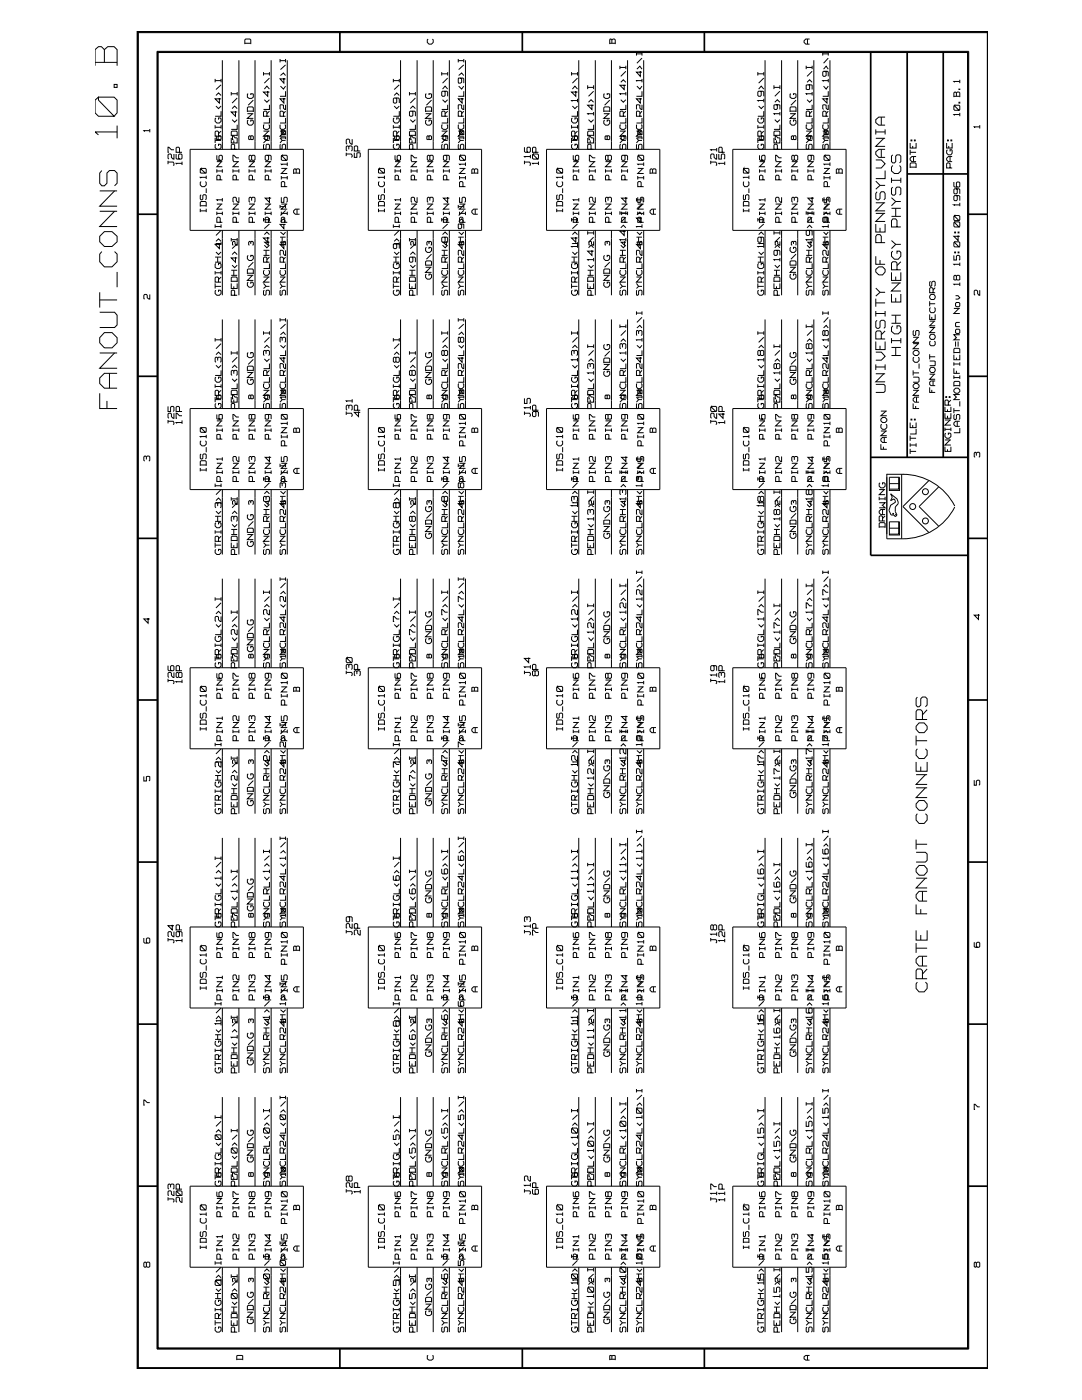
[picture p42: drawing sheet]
<svg xmlns="http://www.w3.org/2000/svg" width="216mm" height="279mm" viewBox="0 0 216 279" stroke-linecap="round" stroke-linejoin="round" font-family="sans-serif">
<g fill="none" stroke="#000" stroke-width=".2">
<path d="M19 20l.6-.6v.6l3.2 3.2h-3.2l-.6-.7zM19 12.4h4.4M19.6 19.4h3.2l.6 .6v2.5l-.6 .7M20.8 12.4v-2.5l.7-.6h1.3l.6 .6v3.2M20.8 9.9l-.6-.6h-.6l-.6 .6v3.2M22.8 16.8h.6v.6h-.6zM27.6 6.5h169.4v266.5h-169.4zM31.3 10.2h162v259h-162zM42.9 15.7v.7M42.9 16.1h1.2M43.1 19l.5-.5 .5 .5M43.8 19.6v1l-.9-.9h1.2"/>
<path d="M44.1 15.7v.7M44.1 16.9l-1 1M44.4 12v17.8M46.1 18.4v.6M46.1 18.7h1.2M47.3 18.4v.6M47.3 19.6l-1 1M47.7 12v17.8M48.9 8.8v-.8l.1-.2h.9l.1 .2v.8M48.9 8.6h1.1M49.5 18.7l-.1 .1v.6l.3 .2h.5l.3-.2v-.6l-.5-.1v.3M50.5 20l-1 1"/>
<path d="M50.9 12v17.8M52.6 14.4v.7M52.6 14.7h1.2M52.7 19.9l.6 .5 .5-.5M52.7 17.8l.6-.6 .5 .6M53.4 18.2v1l-.8-.8h1.2M53.8 14.4v.7M53.8 15.6l-1.1 1M54.1 12v17.8M55.9 11.8v.6M55.9 12.1h1.1M56 17.2l.6 .6 .4-.6"/>
<path d="M56 15.1l.6-.5 .4 .5M56.6 19.6v1l-.7-.9h1.1M56.6 15.6v1l-.7-.9h1.1M57 18.2v1h-1.1M57 11.8v.6M57 13l-1 .9M57.3 12v17.8M78.5 15.7v.7M78.5 16.1h1.2M78.7 19l.5-.5 .5 .5M79 19.6l.2 .1v.7l-.2 .2h-.3l-.2-.2v-.7l.2-.1h.8l.2 .1v.9M79.7 15.7v.7"/>
<path d="M79.7 16.9l-1 1M79.9 12v17.8M81.7 18.4v.6M81.7 18.7h1.2M82.9 19.6l-1 1M82.9 18.4v.6M83.2 12v17.8M85.1 18.7l-.2 .1v.6l.4 .2h.5l.3-.2v-.6l-.5-.1v.3M85.4 7.8l-.1 .2v.5l.3 .3h.5l.3-.3v-.5l-.1-.2M86.1 20l-1 1M86.4 12v17.8M88.1 14.7h1.2"/>
<path d="M88.1 14.4v.7M88.3 19.9l.5 .5 .5-.5M88.3 17.8l.5-.6 .5 .6M88.6 18.2l.2 .2v.6l-.2 .2h-.3l-.2-.2v-.6l.2-.2h.9l.1 .2v.8M89.3 14.4v.7M89.3 15.6l-1 1M89.7 12v17.8M91.4 11.8v.6M91.4 12.1h1.1M91.5 17.2l.6 .6 .4-.6M91.5 15.1l.6-.5 .4 .5M91.9 15.6l.2 .1v.7l-.6 .2v-1h.9l.1 .1v.9"/>
<path d="M92.2 19.6v1l-.8-.9h1.1M92.5 18.2v1h-1.1M92.5 13l-1 .9M92.5 11.8v.6M92.9 12v17.8M114 14.7h1.2M114 14.4v.7M114.2 17.8l.5-.6 .5 .6M114.9 18.2v1l-.9-.8h1.2M115.2 14.4v.7M115.2 19.7v.7M115.2 15.6l-1 1"/>
<path d="M115.5 12v17.8M117.3 17.4h1.1M117.3 17v.8M118.4 17v.8M118.4 18.2l-1 1M118.8 12v17.8M120.6 18.7l-.1 .1v.6l.3 .2h.5l.4-.2v-.6l-.5-.1v.3M121.7 8.6h1.1M121.7 20l-1.1 1M122 12v17.8M122.1 8.6v-.6l.5-.2 .2 .2v.8M122.1 8l-.3-.2-.1 1"/>
<path d="M123.7 13.5h1.2M123.7 13.1v.7M123.9 19.9l.5 .5 .5-.5M123.9 16.4l.5-.5 .5 .5M124.5 16.9v1l-.8-.9h1.2M124.9 18.7h-1.2l.2 .2M124.9 13.1v.7M124.9 18.4v.6M124.9 14.2l-1 1M125.2 12v17.8M127 10.8h1.1M127 10.4v.7"/>
<path d="M127.1 17.2l.6 .6 .4-.6M127.1 13.8l.6-.6 .4 .6M127.8 19.6v1l-.8-.9h1.1M127.8 14.2v1l-.8-.8h1.1M128.1 18.2v1h-1.1M128.1 16.1h-1.1l.1 .2M128.1 10.4v.7M128.1 15.7v.7M128.1 11.6l-1 1M128.4 12v17.8M151.2 14.4v.7M151.2 14.7h1.2"/>
<path d="M151.4 17.8l.5-.6 .5 .6M151.7 18.2l.2 .2v.6l-.2 .2h-.3l-.2-.2v-.6l.2-.2h.8l.2 .2v.8M152.4 14.4v.7M152.4 19.7v.7M152.4 15.6l-1 1M152.7 12v17.8M154.4 17v.8M154.4 17.4h1.2M155.6 17v.8M155.6 18.2l-1 1M156 12v17.8M157.8 18.7l-.2 .1v.6l.4 .2h.5l.3-.2v-.6l-.5-.1v.3"/>
<path d="M158.8 20l-1 1M159.2 12v17.8M160.9 13.1v.7M160.9 13.5h1.2M161 19.9l.5 .5 .6-.5M161 16.4l.5-.5 .6 .5M161.1 7.8v1M161.4 16.9l.1 .1v.8h-.6v-.8l1-.1 .2 .1v.9M161.5 7.8h-.7l-.4 .3v.4l.4 .3h.7M162.1 18.7h-1.2l.1 .2M162.1 13.1v.7M162.1 18.4v.6"/>
<path d="M162.1 14.2l-1.1 1M162.4 12v17.8M164.2 10.4v.7M164.2 10.8h1.1M164.3 17.2l.5 .6 .5-.6M164.3 13.8l.5-.6 .5 .6M164.6 14.2l.2 .2v.7l-.2 .1-.4-.1v-.7l.1-.2h.8l.2 .2v.8M165 19.6v1l-.8-.9h1.1M165.3 18.2v1h-1.1M165.3 16.1h-1.1l.1 .2M165.3 10.4v.7M165.3 15.7v.7"/>
<path d="M165.3 11.6l-1 1M165.6 12v17.8M190.3 19.2h1.2M190.8 19.2v-.7l.2-.1h.3l.2 .1v.9M190.8 18.5l-.1-.1-.4 .1v.9M191.3 17.8l.2 .1zM191.5 16.3h-1.2l.2 .1M191.5 15.9v.7M19.9 38.1h3.5M20.3 34l-.4 .5v2.1l.4 .5h.5l.5-.5v-2.1l.5-.5h1.1l.5 .5v2.1l-.5 .5M22.9 38.1l-3 3h3.5M23.4 26.3h-4.4l.6 .6"/>
<path d="M23.4 25.1v2.5M29.9 26.1h-1.2l.2 .1M29.9 25.7v.7M33.5 32.3h1l.2 .3v.3l-.2 .1M33.5 32.1v.7M34.7 30.7v1l-.5-.3v-.5l-.2-.2h-.3l-.2 .2v.7l.2 .1M34.7 29.9h-.5l-.5-.5h-.2v1h.2M35.1 30.7v.9l.2 .1h.9l.1-.1v-.7l-.1-.2h-.4l-.2 .2v.7l.2 .1M35.8 30.4v-.9l-.2-.1h-.3l-.2 .1v.9h1.2M36.3 32.6h-1.2l.2 .2M36.3 32.3v.6M37.9 29.8h22.6v16.2h-22.6z"/>
<path d="M40.1 38.9l-.1 .1v.7l.1 .2 .4-.2v-.7l.1-.1h.4l.1 .1v.7l-.1 .2M40.1 36.2l-.1 .2v.5l.3 .4h.5l.3-.4v-.5l-.1-.2M40.1 33.6v.2l.9 .7h-1v-.7zM40.1 33.6h.9l.1 .2v.7h-.1M41.1 35.4h-1.1l.1 .2M41.1 35.1v.6M41.1 37.6v.9M42.9 25v.7M42.9 27.5v1M42.9 28h1.2M42.9 25.4h1.2M43.1 28.8l-.2 .2v.5l.4 .3h.5l.3-.3v-.5l-.2-.2h-.3v.3"/>
<path d="M43.1 23.5l-.2 .2v.5l.4 .4h.5l.3-.4v-.5l-.2-.2h-.3v.4M43.1 21.2l.5 .5 .5-.5M43.2 27.1l.1 .8 .8-.1v-.5l-.2-.2-.4 .2v.5l.2 .1M43.3 31v.8l.1 .2h.8l.2-.2v-.6l-.2-.2-.5 .2v.6l.2 .2M43.3 34.1h1.1M43.3 32.3h1.1M43.3 33.8v.7M43.6 27.2v-.9l-.2-.1h-.3l-.2 .1v.9h1.2M43.9 35.9v-.8l-.5-.1-.1 .1v.8h1.1M44.1 22.2v1h-1.2M44.1 25v.7M44.1 26.2l-.5 .5"/>
<path d="M44.2 32.3l-.9 1h1.1M44.4 39.9h-1.1l.1 .1M44.4 33.8v.7M44.4 39.5v.7M46.1 27.5v1h1.2v-1h-.4l-.3-.4h-.2v.8h.2M46.1 27.2v-.9l.2-.1h.9l.1 .1v.9M46.1 27h1.2M46.3 23.9l.5 .5 .5-.5M46.3 21.7l.5-.5 .5 .5M46.5 34.1h1.2M46.5 32.3h1.2M46.5 33.8v.7"/>
<path d="M46.7 28v.5M46.8 29.8v-.8l-.1-.2h-.4l-.2 .2v.8h1.2M47 22.2v1l-.9-.8h1.2M47.2 35.9v-.8l-.2-.1h-.3l-.2 .1v.8h1.2M47.3 24.9v.9h-1.2M47.5 32.3l-1 1h1.2M47.7 39.4v1l-.5-.4v-.5l-.2-.1h-.3l-.2 .1v.7l.2 .2M47.7 31.5h-.5l-.5-.5h-.2v1h.2M47.7 33.8v.7M49.4 22.4v-.9l.1-.2h.9l.1 .2v.9M49.4 22.7h1.1M49.4 22.2h1.1"/>
<path d="M49.5 24l-.1 .1v.5l.3 .4h.5l.3-.4v-.5l-.1-.1h-.4v.3M49.7 34.1h1.2M49.7 32.3h1.2M49.7 33.8v.7M50 27.3l-.1-.2-.3 .2v.5h.4M50.1 27.1l.4 .2v.5l-.1 .1-.4-.1zM50.2 39.5l.2-.1h.3l.2 .1v.7l-.2 .2M50.2 31.2l.2-.2h.3l.2 .2v.6l-.2 .2h-.3l-.2-.2zM50.2 31.2l-.2-.2-.3 .2v.6l.2 .2 .3-.2M50.4 35.9v-.8l-.2-.1h-.3l-.2 .1v.8h1.2M50.4 22.7l-1 .9h1.1M50.7 32.3l-1 1h1.2"/>
<path d="M50.9 33.8v.7M52.6 26.2h1.2M52.6 27.5l.5 .5M52.7 28.8l-.1 .2v.6l.1 .2 .4-.2v-.6l.2-.2h.3l.2 .2v.6l-.2 .2M52.7 24.9l-.1 .1v.6l.3 .2h.5l.4-.2v-.6l-.2-.1M52.9 34.1h1.2M52.9 32.3h1.2M52.9 33.8v.7M53.3 23.2v-.8l-.2-.2h-.4l-.1 .2v.8h1.2M53.3 27.1l.1 .2v.5h-.6v-.5l.2-.2h.7l.1 .8M53.4 31l.2 .2v.6l-.2 .2h-.3l-.2-.2v-.6l.2-.2h.8l.2 .2v.8M53.6 35.9v-.8l-.2-.1h-.3l-.2 .1v.8h1.2"/>
<path d="M53.6 26.2l-1 1h1.2M53.8 39.4v1l-.9-.9h1.2M53.8 28h-.7l-.5 .5M53.8 23.5v1.1h-1.2M53.8 20.9v.9h-1.2M53.8 22.2l-.5 .5M53.9 32.3l-1 1h1.2M54.1 33.8v.7M55.9 26.2h1.1M55.9 27.5l.4 .5M56 28.8v1l.3-.2v-.6l.3-.2 .4 .2v.6l-.2 .2M56 24.9l-.1 .7 .2 .2h.5l.4-.2v-.6l-.2-.1"/>
<path d="M56.1 31.2l.2-.2v.2l.8 .8h-.8l-.2-.2zM56.1 39.4v1h.5v-.9l.2-.1h.3l.2 .1v.7l-.2 .2M56.1 35.5h1.2M56.1 33.6h1.2M56.1 35.1v.7M56.2 26.1v.1l.7 .6h-.8zM56.2 26.1h.7v.7M56.3 31h.8l.2 .2v.6l-.2 .2M56.6 23.2v-.8l-.6-.2-.1 1h1.1M56.8 37.3v-.9l-.2-.2h-.3l-.2 .2v.9h1.2M56.8 26.2l-.9 1h1.1M57 28h-.7l-.4 .5"/>
<path d="M57 23.5v1.1h-1.1M57 20.9v.9l-.4-.2v-.6l-.3-.1-.4 .1 .1 .8M57 27.5h-.9l.1 .1M57 27.3v.5M57 22.2l-.4 .5M57.1 33.6l-1 1h1.2M57.3 32.8h-1.2l.2 .1M57.3 32.4v.7M57.3 35.1v.7M58.6 34.5h1.2M59.1 34.5v-.6l.2-.2h.3l.2 .2v.8M59.1 33.9l-.2-.2-.3 .2v.8"/>
<path d="M69.1 30.7h1l.2 .3-.2 .4M69.1 30.5v.7M69.6 29.8v-.5l-.3-.2-.2 .2v.7l.2 .1M69.6 29.3l.2-.2h.3l.2 .2v.7l-.2 .1M70.3 27.8v1l-.5-.4v-.5l-.2-.1h-.3l-.2 .1v.7l.2 .2M70.7 30.5v.9h.5v-.8h.7v.6l-.2 .2M71.4 30.1v-.8l-.2-.2h-.3l-.2 .2v.8h1.2M73.5 29.8h22.6v16.2h-22.6zM75.7 38.9l-.2 .1v.7l.4 .2 .1-.2v-.7l.2-.1h.3l.2 .1v.7l-.2 .2M75.7 36.2l-.2 .2v.5l.4 .4h.5l.3-.4v-.5l-.2-.2M75.7 33.6v.2l.8 .7h-1v-.7zM75.7 33.6h.8l.2 .2v.7h-.2"/>
<path d="M76.7 35.4h-1.2l.2 .2M76.7 35.1v.6M76.7 37.6v.9M78.5 28h1.2M78.5 25.4h1.2M78.5 25v.7M78.5 27.5v1M78.7 28.8l-.2 .2v.5l.3 .3h.5l.4-.3v-.5l-.2-.2h-.3v.3M78.7 23.5l-.2 .2v.5l.3 .4h.5l.4-.4v-.5l-.2-.2h-.3v.4M78.7 21.2l.5 .5 .5-.5M78.7 27.1l.1 .8 .9-.1v-.5l-.2-.2-.4 .2v.5l.1 .1M78.8 31v.8l.2 .2h.8l.1-.2v-.6l-.1-.2-.6 .2v.6l.3 .2"/>
<path d="M78.8 34.1h1.1M78.8 32.3h1.1M78.8 33.8v.7M79.2 27.2v-.9l-.2-.1h-.3l-.2 .1v.9h1.2M79.5 35.9v-.8l-.5-.1-.2 .1v.8h1.1M79.7 22.2v1h-1.2M79.7 26.2l-.5 .5M79.7 25v.7M79.8 32.3l-1 1h1.1M79.9 39.9h-1.1l.2 .1M79.9 33.8v.7M79.9 39.5v.7"/>
<path d="M81.7 27.5v1h1.2v-1h-.4l-.4-.4h-.1v.8h.1M81.7 27.2v-.9l.2-.1h.8l.2 .1v.9M81.7 27h1.2M81.9 23.9l.5 .5 .5-.5M81.9 21.7l.5-.5 .5 .5M82 34.1h1.2M82 32.3h1.2M82 33.8v.7M82.2 22.2l.2 .2v.6l-.2 .2h-.3l-.2-.2v-.6l.2-.2h.8l.2 .2v.8M82.2 28v.5M82.4 29.8v-.8l-.2-.2h-.3l-.2 .2v.8h1.2M82.7 35.9v-.8l-.2-.1h-.3l-.2 .1v.8h1.2"/>
<path d="M82.9 24.9v.9h-1.2M83.1 32.3l-1.1 1h1.2M83.2 39.4v1l-.5-.4v-.5l-.2-.1h-.3l-.2 .1v.7l.2 .2M83.2 31.5h-.5l-.5-.5h-.2v1h.2M83.2 33.8v.7M84.9 22.4v-.9l.2-.2h.8l.2 .2v.9M84.9 22.7h1.2M84.9 22.2h1.2M85.1 24l-.2 .1v.5l.4 .4h.5l.3-.4v-.5l-.2-.1h-.3v.3M85.3 34.1h1.1M85.3 32.3h1.1M85.3 33.8v.7"/>
<path d="M85.6 27.3l-.2-.2-.2 .2v.5h.4M85.7 27.1l.4 .2v.5l-.2 .1-.3-.1zM85.8 39.5l.1-.1h.4l.1 .1v.7l-.1 .2M85.8 31.2l.1-.2h.4l.1 .2v.6l-.1 .2h-.4l-.1-.2zM85.8 31.2l-.2-.2-.3 .2v.6l.1 .2 .4-.2M85.9 35.9v-.8l-.1-.1h-.4l-.1 .1v.8h1.1M85.9 22.7l-1 .9h1.2M86.3 32.3l-1 1h1.1M86.4 33.8v.7M88.1 26.2h1.2M88.1 27.5l.5 .5M88.3 28.8l-.2 .2v.6l.2 .2 .3-.2v-.6l.2-.2h.4l.1 .2v.6l-.1 .2"/>
<path d="M88.3 24.9l-.2 .1v.6l.4 .2h.5l.3-.2v-.6l-.1-.1M88.5 34.1h1.2M88.5 32.3h1.2M88.5 33.8v.7M88.8 23.2v-.8l-.2-.2h-.3l-.2 .2v.8h1.2M88.8 27.1l.2 .2v.5h-.6v-.5l.2-.2h.6l.1 .8M89 31l.2 .2v.6l-.2 .2h-.4l-.1-.2v-.6l.1-.2h.9l.2 .2v.8M89.2 35.9v-.8l-.2-.1h-.4l-.1 .1v.8h1.2M89.2 26.2l-1.1 1h1.2M89.3 39.4v1l-.8-.9h1.2M89.3 28h-.7l-.5 .5M89.3 23.5v1.1h-1.2"/>
<path d="M89.3 20.9v.9h-1.2M89.3 22.2l-.5 .5M89.5 32.3l-1 1h1.2M89.7 33.8v.7M91.4 26.2h1.1M91.4 27.5l.5 .5M91.5 28.8v1l.4-.2v-.6l.2-.2 .4 .2v.6l-.1 .2M91.5 24.9l-.1 .7 .3 .2h.5l.3-.2v-.6l-.1-.1M91.7 31.2l.2-.2v.2l.8 .8h-.8l-.2-.2zM91.7 39.4v1h.5v-.9l.2-.1h.3l.2 .1v.7l-.2 .2M91.7 35.5h1.2M91.7 33.6h1.2"/>
<path d="M91.7 35.1v.7M91.8 26.1v.1l.7 .6h-.8zM91.8 26.1h.7v.7M91.9 31h.8l.2 .2v.6l-.2 .2M92.1 23.2v-.8l-.6-.2-.1 1h1.1M92.4 37.3v-.9l-.2-.2h-.3l-.2 .2v.9h1.2M92.4 26.2l-1 1h1.1M92.5 28h-.6l-.5 .5M92.5 23.5v1.1h-1.1M92.5 20.9v.9l-.4-.2v-.6l-.2-.1-.5 .1 .1 .8M92.5 27.5h-.8l.1 .1M92.5 22.2l-.4 .5"/>
<path d="M92.5 27.3v.5M92.7 33.6l-1 1h1.2M92.9 32.8h-1.2l.2 .1M92.9 32.4v.7M92.9 35.1v.7M94.1 34.5h1.2M94.7 34.5v-.6l.1-.2h.4l.1 .2v.8M94.7 33.9l-.2-.2-.4 .2v.8M104.6 32.3h1.1l.1 .3v.3l-.1 .1M104.6 29.4v.8l.2 .2h.9l.1-.2v-.7l-.1-.1h-.4l-.1 .1v.7l.1 .2M104.6 32.1v.7M105.8 31.2h-1.2l.2 .2"/>
<path d="M105.8 30.9v.7M106.3 30.9l.1-.2v.2l.9 .8h-.9l-.1-.1zM106.4 30.7h.9l.1 .2v.7l-.1 .1M106.9 30.4v-.9l-.1-.1h-.4l-.1 .1v.9h1.1M107.4 32.6h-1.1l.1 .2M107.4 32.3v.6M109.1 29.8h22.6v16.2h-22.6zM111.3 38.9l-.2 .1v.7l.3 .2 .2-.2v-.7l.2-.1h.3l.2 .1v.7l-.2 .2M111.3 36.2l-.2 .2v.5l.3 .4h.5l.4-.4v-.5l-.2-.2M111.3 33.6v.2l.8 .7h-1v-.7zM111.3 33.6h.8l.2 .2v.7h-.2M112.3 35.4h-1.2l.2 .2"/>
<path d="M112.3 35.1v.6M112.3 37.6v.9M114 28h1.2M114 25.4h1.2M114 25v.7M114 27.5v1M114.2 28.8l-.2 .2v.5l.4 .3h.5l.3-.3v-.5l-.1-.2h-.4v.3M114.2 23.5l-.2 .2v.5l.4 .4h.5l.3-.4v-.5l-.1-.2h-.4v.4M114.2 21.2l.5 .5 .5-.5M114.3 27.1l.1 .8 .8-.1v-.5l-.1-.2-.5 .2v.5l.2 .1M114.4 31v.8l.2 .2h.7l.2-.2v-.6l-.2-.2-.5 .2v.6l.3 .2M114.4 34.1h1.1"/>
<path d="M114.4 32.3h1.1M114.4 33.8v.7M114.7 27.2v-.9l-.1-.1h-.4l-.2 .1v.9h1.2M115.1 35.9v-.8l-.5-.1-.2 .1v.8h1.1M115.2 22.2v1h-1.2M115.2 20.1h-1.2l.2 .1M115.2 25v.7M115.2 26.2l-.5 .5M115.3 32.3l-.9 1h1.1M115.5 39.9h-1.1l.2 .1M115.5 33.8v.7M115.5 39.5v.7"/>
<path d="M117.3 27.5v1h1.1v-1h-.4l-.3-.4h-.2v.8h.2M117.3 27.2v-.9l.1-.1h.9l.1 .1v.9M117.3 27h1.1M117.4 23.9l.5 .5 .5-.5M117.4 20.4l.5-.5 .5 .5M117.6 34.1h1.2M117.6 32.3h1.2M117.6 33.8v.7M117.8 28v.5M117.9 29.8v-.8l-.1-.2h-.4l-.1 .2v.8h1.1M118.1 20.9v.9l-.8-.8h1.1M118.3 35.9v-.8l-.2-.1h-.3l-.2 .1v.8h1.2"/>
<path d="M118.4 24.9v.9h-1.1M118.4 22.7h-1.1l.1 .2M118.4 22.4v.6M118.6 32.3l-1 1h1.2M118.8 39.4v1l-.5-.4v-.5l-.2-.1h-.3l-.2 .1v.7l.2 .2M118.8 31.5h-.5l-.5-.5h-.2v1h.2M118.8 33.8v.7M120.5 22.4v-.9l.1-.2h.9l.2 .2v.9M120.5 22.7h1.2M120.5 22.2h1.2M120.6 24l-.1 .1v.5l.3 .4h.5l.4-.4v-.5l-.2-.1h-.3v.3M120.8 34.1h1.2"/>
<path d="M120.8 32.3h1.2M120.8 33.8v.7M121.2 27.3l-.2-.2-.3 .2v.5h.5M121.2 27.1l.5 .2v.5l-.2 .1-.3-.1zM121.3 39.5l.2-.1h.3l.2 .1v.7l-.2 .2M121.3 31.2l.2-.2h.3l.2 .2v.6l-.2 .2h-.3l-.2-.2zM121.3 31.2l-.1-.2-.4 .2v.6l.2 .2 .3-.2M121.5 35.9v-.8l-.2-.1h-.3l-.2 .1v.8h1.2M121.5 22.7l-1 .9h1.2M121.8 32.3l-1 1h1.2M122 33.8v.7M123.7 26.2h1.2"/>
<path d="M123.7 27.5l.5 .5M123.9 28.8l-.2 .2v.6l.3 .2 .2-.2v-.6l.2-.2h.3l.2 .2v.6l-.2 .2M123.9 24.9l-.2 .1v.6l.3 .2h.5l.4-.2v-.6l-.2-.1M124 33.8v.7M124 34.1h1.2M124 32.3h1.2M124.4 23.2v-.8l-.2-.2h-.3l-.2 .2v.8h1.2M124.4 27.1l.1 .2v.5h-.5v-.5l.1-.2h.7l.1 .8M124.5 31l.2 .2v.6l-.2 .2h-.3l-.2-.2v-.6l.2-.2h.9l.1 .2v.8M124.7 35.9v-.8l-.2-.1h-.3l-.2 .1v.8h1.2M124.7 26.2l-1 1h1.2M124.9 39.4v1l-.9-.9h1.2"/>
<path d="M124.9 28h-.7l-.5 .5M124.9 23.5v1.1h-1.2M124.9 20.9v.9h-1.2M124.9 22.2l-.5 .5M125.1 32.3l-1.1 1h1.2M125.2 33.8v.7M127 39.9h1.1M127 26.2h1.1M127 39.5v.7M127 27.5l.4 .5M127.1 28.8v1l.3-.2v-.6l.3-.2 .4 .2v.6l-.2 .2M127.1 24.9l-.1 .7 .3 .2h.5l.3-.2v-.6l-.2-.1"/>
<path d="M127.3 31.2l.1-.2v.2l.9 .8h-.9l-.1-.2zM127.3 39.4v1h.5v-.9l.1-.1h.4l.1 .1v.7l-.1 .2M127.3 35.1v.7M127.3 35.5h1.1M127.3 33.6h1.1M127.3 26.1v.1l.7 .6h-.7zM127.3 26.1h.7v.7M127.4 31h.9l.1 .2v.6l-.1 .2M127.7 23.2v-.8l-.6-.2-.1 1h1.1M127.9 37.3v-.9l-.1-.2h-.4l-.1 .2v.9h1.1M127.9 26.2l-.9 1h1.1M128.1 28h-.7l-.4 .5"/>
<path d="M128.1 23.5v1.1h-1.1M128.1 20.9v.9l-.4-.2v-.6l-.3-.1-.4 .1 .1 .8M128.1 27.5h-.8v.1M128.1 27.3v.5M128.1 39.5v.7M128.1 22.2l-.4 .5M128.3 33.6l-1 1h1.1M128.4 32.8h-1.1l.1 .1M128.4 32.4v.7M128.4 35.1v.7M129.7 34.5h1.2M130.2 34.5v-.6l.2-.2h.3l.2 .2v.8"/>
<path d="M130.2 33.9l-.2-.2-.3 .2v.8M141.8 32.3h1l.2 .3v.3l-.2 .1M141.8 32.1v.7M143 30.7v1l-.5-.3v-.5l-.2-.2h-.3l-.2 .2v.7l.2 .1M143 29.9h-1.2l.2 .2M143 29.5v.7M143.4 30.7v1h.5v-.8l.2-.2h.3l.2 .2v.7l-.2 .1M144.1 30.4v-.9l-.2-.1h-.3l-.2 .1v.9h1.2M144.6 32.6h-1.2l.2 .2M144.6 32.3v.6M146.2 29.8h22.6v16.2h-22.6zM148.4 38.9v1l.4-.2v-.7l.2-.1 .4 .1v.7l-.1 .2"/>
<path d="M148.4 36.2l-.1 .7 .3 .4h.5l.3-.4v-.5l-.1-.2M148.4 33.6v.2l.9 .7h-1zM148.4 33.6h.9l.1 .2v.7h-.1M149.4 35.4h-1.1l.1 .2M149.4 35.1v.6M149.4 37.6v.9M151.2 25v.7M151.2 27.5v1M151.2 28h1.2M151.2 25.4h1.2M151.4 28.8l-.2 .2v.5l.4 .3h.5l.3-.3v-.5l-.2-.2h-.3v.3M151.4 23.5l-.2 .2v.5l.4 .4h.5l.3-.4v-.5l-.2-.2h-.3v.4"/>
<path d="M151.4 21.2l.5 .5 .5-.5M151.5 27.1v.7l.1 .1 .8-.1v-.5l-.4-.2v.8M151.6 31v.8l.1 .2h.9v-1l-.6 .2v.6l.2 .2M151.6 34.1h1.1M151.6 32.3h1.1M151.6 33.8v.7M151.9 27.2v-.9l-.2-.1h-.3l-.2 .1v.9h1.2M152.2 35.9v-.8l-.5-.1-.1 .1v.8h1.1M152.4 22.2v1h-1.2M152.4 20.1h-1.2l.2 .1M152.4 26.2l-.5 .5M152.4 25v.7"/>
<path d="M152.6 32.3l-1 1h1.1M152.7 39.9h-1.1l.1 .1M152.7 33.8v.7M152.7 39.5v.7M154.4 27.5v1h1.2v-1h-.4l-.3-.4h-.2v.8h.2M154.4 27.2v-.9l.2-.1h.8l.2 .1v.9M154.4 27h1.2M154.6 23.9l.5 .5 .5-.5M154.6 20.4l.5-.5 .5 .5M154.8 34.1h1.2M154.8 32.3h1.2M154.8 33.8v.7"/>
<path d="M154.9 20.9l.2 .1v.7l-.2 .1h-.3l-.2-.1v-.7l1-.1 .2 .1v.8M154.9 28v.5M155.1 29.8v-.8l-.2-.2h-.3l-.2 .2v.8h1.2M155.4 35.9v-.8l-.1-.1h-.4l-.1 .1v.8h1.2M155.6 24.9v.9h-1.2M155.6 22.7h-1.2l.2 .2M155.6 22.4v.6M155.8 32.3l-1 1h1.2M156 39.4v1l-.6-.4v-.5l-.1-.1h-.4l-.1 .1v.7l.1 .2M156 31.5h-.6l-.5-.5h-.1v1h.1M156 33.8v.7M157.6 22.4v-.9l.2-.2h.9l.1 .2v.9"/>
<path d="M157.6 22.7h1.2M157.6 22.2h1.2M157.8 24l-.2 .1v.5l.4 .4h.5l.3-.4v-.5l-.1-.1h-.4v.3M158 34.1h1.2M158 32.3h1.2M158 33.8v.7M158.3 27.3l-.1-.2-.3 .2v.5h.4M158.4 27.1h.3l.1 .2-.1 .6-.4-.1zM158.5 39.5l.2-.1h.3l.2 .1v.7l-.2 .2M158.5 31.2l.2-.2h.3l.2 .2v.6l-.2 .2h-.3l-.2-.2zM158.5 31.2l-.2-.2-.3 .2v.6l.2 .2 .3-.2M158.7 35.9v-.8l-.2-.1h-.3l-.2 .1v.8h1.2"/>
<path d="M158.7 22.7l-1.1 .9h1.2M159 32.3l-1 1h1.2M159.2 33.8v.7M160.9 26.2h1.2M160.9 27.5l.5 .5M161 28.8l-.1 .2v.6l.3 .2 .2-.2v-.6l.1-.2h.4l.2 .2v.6l-.2 .2M161 24.9l-.1 .1v.6l.3 .2h.5l.4-.2v-.6l-.2-.1M161.2 34.1h1.2M161.2 32.3h1.2M161.2 33.8v.7M161.5 23.2v-.8l-.1-.2h-.4l-.1 .2v.8h1.2M161.5 27.1l.2 .2v.5h-.5l.1-.7h.7l.1 .8"/>
<path d="M161.7 31l.2 .2v.6l-.2 .2h-.3l-.2-.2v-.6l.2-.2h.8l.2 .2v.8M161.9 35.9v-.8l-.2-.1h-.3l-.2 .1v.8h1.2M161.9 26.2l-1 1h1.2M162.1 39.4v1l-.9-.9h1.2M162.1 28h-.7l-.5 .5M162.1 23.5v1.1h-1.2M162.1 20.9v.9h-1.2M162.1 22.2l-.6 .5M162.2 32.3l-1 1h1.2M162.4 33.8v.7M164.2 39.5v.7M164.2 39.9h1.1"/>
<path d="M164.2 27.5l.4 .5M164.2 26.2h1.1M164.3 28.8l-.1 .2v.6l.2 .2 .2-.2v-.6l.5-.2 .2 .2v.6l-.2 .2M164.3 24.9l-.1 .1v.6l.2 .2h.6l.3-.2v-.6l-.2-.1M164.4 31.2l.2-.2v.2l.8 .8h-.8l-.2-.2zM164.4 39.4v1h.5v-.9l.2-.1h.3l.2 .1v.7l-.2 .2M164.4 35.5h1.2M164.4 33.6h1.2M164.4 35.1v.7M164.5 26.1v.1l.7 .6h-.8zM164.5 26.1h.7v.7M164.6 31h.8l.2 .2v.6l-.2 .2"/>
<path d="M164.8 23.2v-.8l-.5-.2-.1 .2v.8h1.1M165.1 37.3v-.9l-.2-.2h-.3l-.2 .2v.9h1.2M165.1 26.2l-.9 1h1.1M165.3 28h-.7l-.4 .5M165.3 23.5v1.1h-1.1M165.3 20.9v.9l-.5-.2v-.6h-.6v.7l.1 .1M165.3 27.5h-.9l.1 .1M165.3 27.3v.5M165.3 39.5v.7M165.3 22.2l-.5 .5M165.4 33.6l-1 1h1.2M165.6 32.8h-1.2l.2 .1"/>
<path d="M165.6 32.4v.7M165.6 35.1v.7M166.9 34.5h1.2M167.4 34.5v-.6l.2-.2h.3l.2 .2v.8M167.4 33.9l-.2-.2-.3 .2v.8M174.8 31.9h1.1l.7 .8-.7 .8h-1.1M174.8 25.8v1M174.8 36.2l.8 .8M174.8 27.6h1.8M174.8 26.3h1.8M175 38.3l-.2 .3v1l.2 .3h.3l.3-.3v-1l.3-.3h.5l.2 .3v1l-.2 .3M175.9 23.4v1.6"/>
<path d="M175.9 29.8v1.6M176.4 27.6l-1.6 1.6h1.8M176.6 37h-1l-.8 .8M176.6 34v1.6h-1.8M176.6 29.8h-1.3l-.5 .5v.5l.5 .6h1.3M176.6 23.4h-1.3l-.5 .5v.6l.5 .5h1.3M176.6 25.8v1M177.9 35.5v1M177.9 39.5l.8 .7M177.9 36h1.8M178.1 37.3l-.2 .3v1.1l.2 .2h.4l.2-.2v-1.1l.3-.3h.5l.2 .3v1.1l-.2 .2M178.1 33l-.2 .4v.7l.6 .5h.7l.5-.5v-.7l-.2-.4"/>
<path d="M178.1 30.9l-.2 .3v1.1l.2 .2h.4l.2-.2v-1.1l.3-.3h.5l.2 .3v1.1l-.2 .2M179.7 35.5v1M181.6 33.5v-.8l.2-.2h.8l.2 .2v.8M181.6 28.5v1h1.2v-1M181.6 33.4h1.2M181.6 29.9v1M181.6 30.4h1.2M181.8 27.9h.1v.2h-.1zM182.1 29.1v.4M182.3 31.2v1.1M182.5 27.9h.1v.2h-.1zM182.8 31.2h-.9l-.3 .4v.3l.3 .4h.9"/>
<path d="M188.9 28.5v1h1.1v-1M189.1 27.9h.1v.2h-.1zM189.1 29.9l-.2 .2v.5l.3 .3h.5l.3-.3-.1-.7h-.3v.3M189.3 29.1v.4M189.6 33.5v-.8l-.5-.2-.2 .2v.8h1.1M189.6 31.2v1.1M189.7 27.9h.2v.2h-.2zM190 31.2h-.8l-.3 .4v.3l.3 .4h.8M190.3 36.3v.9l.2 .1h.8l.2-.1v-.7l-.2-.2h-.3l-.2 .2v.7l.2 .1M190.3 21.2l.2-.2v.2l.8 .8h-.8l-.2-.2zM190.5 21h.8l.2 .2v.6l-.2 .2M190.8 39l.2 .2v.7l-.2 .1h-.3l-.2-.1v-.7l.2-.2h.8l.2 .2v.8"/>
<path d="M190.8 37.7l.2 .1v.7l-.2 .2h-.3l-.2-.2v-.7l.2-.1h.8l.2 .1v.9M191.3 20.4h.2v.2h-.2zM191.5 22.9h-1.2l.2 .1M191.5 22.5v.7M195.5 25.3h-1.1l.2 .2M195.5 25v.7M19.9 58.3v3.1M19.9 59.9h3.5M19.9 42.2h3.5M20.3 50.2l-.4 .5v1.5l.9 1.1h1.6l1-1.1v-1.5l-.5-.5M20.8 46.2h1.6l1 1v1.1l-1 .9h-1.6l-.9-.9v-1.1zM22.9 42.2l-3 3h3.5"/>
<path d="M23.4 54.3v3M29.9 58.8v.9l-.5-.3v-.5l-.2-.1h-.3l-.2 .1v.7l.2 .1M40 41.2v-.8l.1-.2h.9l.1 .2v.8M40 42.1h1.1M40 41.1h1.1M40 41.7v.6M41.1 41.7v.6M42.9 44.8v.7M42.9 54.1v.7M42.9 56.6v1M42.9 57.1h1.2M42.9 54.4h1.2"/>
<path d="M42.9 52.3h1.2M42.9 51.3h1.2M42.9 45.2h1.2M43.1 57.9l-.2 .2v.5l.4 .3h.5l.3-.3v-.5l-.2-.2h-.3v.4M43.1 52.6l-.2 .1v.6l.4 .3h.5l.3-.3v-.6l-.2-.1h-.3v.3M43.1 50.3l.5 .5 .5-.5M43.1 48.2l.5-.5 .5 .5M43.3 42.6h1.1M43.3 40.7h1.1M43.3 42.2v.7M43.4 51.3v1M43.6 56.3v-.8l-.2-.2h-.3l-.2 .2v.8h1.2"/>
<path d="M43.8 48.7v.9l-.9-.8h1.2M43.9 44.4v-.9l-.5-.2-.1 .2v.9h1.1M44.1 48.6h-.9l.1 .1M44.1 44.8v.7M44.1 48.3v.6M44.1 54.1v.7M44.1 55.3l-.5 .5M44.1 46l-1 1M44.2 40.7l-.9 1h1.1M44.4 42.2v.7M44.4 46v12.9M46.1 56.6v1h1.2v-1"/>
<path d="M46.1 56.3v-.8l.2-.2h.9l.1 .2v.8M46.1 47.5v.7M46.1 56.1h1.2M46.1 54.9h1.2M46.1 53.9h1.2M46.1 47.8h1.2M46.3 52.9l.5 .5 .5-.5M46.3 50.8l.5-.5 .5 .5M46.5 42.6h1.2M46.5 40.7h1.2M46.5 42.2v.7M46.7 53.9v1"/>
<path d="M46.7 57.1v.5M46.8 58.9v-.8l-.1-.2h-.4l-.2 .2v.8h1.2M47 51.3v1l-.9-.8h1.2M47.2 44.4v-.9l-.2-.2h-.3l-.2 .2v.9h1.2M47.3 47.5v1.4l-.4-.2-.1-.5-.4 .1v.6h.2M47.3 48.7l-1 .9M47.5 40.7l-1 1h1.2M47.7 42.2v.7M47.7 46v12.9M49.4 54.7v-.9l.1-.1h.9l.1 .1v.9M49.4 54.9h1.1M49.4 54.5h1.1"/>
<path d="M49.5 56.3l-.1 .2v.5l.3 .3h.5l.3-.3v-.5l-.1-.2h-.4v.3M49.5 51l-.1 .1v.5l.3 .4h.5l.3-.4v-.5l-.1-.1h-.4v.3M49.7 42.6h1.2M49.7 40.7h1.2M49.7 42.2v.7M50 48.7v-.4l-.2-.1-.2 .1v.6h.2M50 48.3l.1-.1 .4 .1v.6h-.1M50.2 40v-.5l-.3-.1-.2 .1v.7l.2 .2M50.4 44.4v-.9l-.2-.2h-.3l-.2 .2v.9h1.2M50.4 54.9l-1 1.1h1.1M50.5 52.3l-1 1M50.7 40.7l-1 1h1.2"/>
<path d="M50.9 42.2v.7M50.9 46v12.9M52.6 43.5v.7M52.6 55.3h1.2M52.6 51h1.2M52.6 50h1.2M52.6 43.9h1.2M52.6 56.6l.5 .5M52.7 57.9l-.1 .2v.7l.1 .1 .4-.1v-.7l.2-.2h.3l.2 .2v.7l-.2 .1M52.7 53.9l-.1 .2v.5l.3 .3h.5l.4-.3v-.5l-.2-.2M52.7 48.9l.6 .5 .5-.5M52.7 46.8l.6-.5 .5 .5"/>
<path d="M52.9 42.6h1.2M52.9 40.7h1.2M52.9 42.2v.7M53.1 50v1M53.3 52.3v-.8l-.2-.2h-.4l-.1 .2v.8h1.2M53.4 47.3v1l-.8-.8h1.2M53.5 48.2v.7l-.7-.6h1M53.6 44.4v-.9l-.2-.2h-.3l-.2 .2v.9h1.2M53.6 55.3l-1 1h1.2M53.8 57.1h-.7l-.5 .5M53.8 52.6v1h-1.2M53.8 43.5v.7"/>
<path d="M53.8 51.3l-.5 .5M53.8 44.7l-1.1 .9M53.9 40.7l-1 1h1.2M54.1 42.2v.7M54.1 46v12.9M55.9 40.9v.7M55.9 55.3h1.1M55.9 48.3h1.1M55.9 47.3h1.1M55.9 56.6l.4 .5M55.9 41.2h1.1M56 57.9v1l.3-.1v-.7l.3-.2 .4 .2v.7l-.2 .1"/>
<path d="M56 53.9l-.1 .7 .2 .3h.5l.4-.3v-.5l-.2-.2M56 46.3l.6 .5 .4-.5M56 44.2l.6-.5 .4 .5M56.1 48.2v.7h.4v-.6l.1-.1h.3l.1 .1-.1 .6M56.1 42.6h1.2M56.1 40.7h1.2M56.1 42.2v.7M56.3 47.3v1M56.6 52.3v-.8l-.6-.2-.1 1h1.1M56.6 48.7v.9l-.7-.8h1.1M56.6 44.7v.9l-.7-.8h1.1M56.8 44.4v-.9l-.2-.2h-.3l-.2 .2v.9h1.2"/>
<path d="M56.8 55.3l-.9 1h1.1M57 57.1h-.7l-.4 .5M57 52.6v1h-1.1M57 50v1h-.2l-.2-.4v-.5l-.3-.1h-.3l-.1 .1 .1 .9M57 40.9v.7M57 51.3l-.4 .5M57 42l-1 1M57.1 40.7l-1 1h1.2M57.3 42.2v.7M57.3 46v12.9M59.3 41.7v1.1M59.8 41.7h-.9l-.3 .4v.3l.3 .4h.9"/>
<path d="M75.5 41.2v-.8l.2-.2h.8l.2 .2v.8M75.5 42.1h1.2M75.5 41.1h1.2M75.5 41.7v.6M76.7 41.7v.6M78.5 57.1h1.2M78.5 54.4h1.2M78.5 52.3h1.2M78.5 51.3h1.2M78.5 44.8v.7M78.5 54.1v.7M78.5 56.6v1"/>
<path d="M78.5 45.2h1.2M78.7 57.9l-.2 .2v.5l.3 .3h.5l.4-.3v-.5l-.2-.2h-.3v.4M78.7 52.6l-.2 .1v.6l.3 .3h.5l.4-.3v-.6l-.2-.1h-.3v.3M78.7 50.3l.5 .5 .5-.5M78.7 48.2l.5-.5 .5 .5M78.8 42.6h1.1M78.8 40.7h1.1M78.8 42.2v.7M79 48.7l.2 .1v.6l-.2 .2h-.3l-.2-.2v-.6l1-.1 .2 .1v.8M79 51.3v1M79.2 56.3v-.8l-.2-.2h-.3l-.2 .2v.8h1.2M79.5 44.4v-.9l-.5-.2-.2 .2v.9h1.1"/>
<path d="M79.7 48.6h-1l.1 .1M79.7 44.8v.7M79.7 48.3v.6M79.7 54.1v.7M79.7 55.3l-.5 .5M79.7 46l-1 1M79.8 40.7l-1 1h1.1M79.9 42.2v.7M79.9 46v12.9M81.7 56.6v1h1.2v-1M81.7 56.3v-.8l.2-.2h.8l.2 .2v.8M81.7 56.1h1.2"/>
<path d="M81.7 54.9h1.2M81.7 53.9h1.2M81.7 47.5v.7M81.7 47.8h1.2M81.9 52.9l.5 .5 .5-.5M81.9 50.8l.5-.5 .5 .5M82 42.6h1.2M82 40.7h1.2M82 42.2v.7M82.2 51.3l.2 .2v.7l-.2 .1h-.3l-.2-.1v-.7l.2-.2h.8l.2 .2v.8M82.2 53.9v1M82.2 57.1v.5"/>
<path d="M82.4 58.9v-.8l-.2-.2h-.3l-.2 .2v.8h1.2M82.7 44.4v-.9l-.2-.2h-.3l-.2 .2v.9h1.2M82.9 47.5v1.4l-.4-.2-.1-.5-.4 .1v.6h.1M82.9 48.7l-1 .9M83.1 40.7l-1.1 1h1.2M83.2 42.2v.7M83.2 46v12.9M84.9 53v-.8l.2-.1h.8l.2 .1v.8M84.9 53.3h1.2M84.9 52.9h1.2M85.1 54.7l-.2 .2v.5l.4 .3h.5l.3-.3v-.5l-.2-.2h-.3v.3M85.1 49.4l-.2 .1v.5l.4 .4h.5l.3-.4v-.5l-.2-.1h-.3v.3"/>
<path d="M85.3 42.6h1.1M85.3 40.7h1.1M85.3 42.2v.7M85.6 48.7v-.4l-.3-.1-.1 .1v.6h.1M85.6 48.3l.1-.1 .4 .1v.6h-.2M85.8 40v-.5l-.4-.1-.1 .1v.7l.1 .2M85.9 44.4v-.9l-.1-.2h-.4l-.1 .2v.9h1.1M85.9 53.3l-1 1.1h1.2M86.1 50.7l-1 1M86.3 40.7l-1 1h1.1M86.4 42.2v.7M86.4 46v12.9"/>
<path d="M88.1 55.3h1.2M88.1 51h1.2M88.1 50h1.2M88.1 43.9h1.2M88.1 56.6l.5 .5M88.1 43.5v.7M88.3 57.9l-.2 .2v.7l.2 .1 .3-.1v-.7l.2-.2h.4l.1 .2v.7l-.1 .1M88.3 53.9l-.2 .2v.5l.4 .3h.5l.3-.3v-.5l-.1-.2M88.3 48.9l.5 .5 .5-.5M88.3 46.8l.5-.5 .5 .5M88.5 42.6h1.2M88.5 40.7h1.2"/>
<path d="M88.5 42.2v.7M88.6 47.3l.2 .2v.7l-.2 .1h-.3l-.2-.1v-.7l.2-.2h.9l.1 .2v.8h-.9l.7 .6v-.7M88.6 50v1M88.8 52.3v-.8l-.2-.2h-.3l-.2 .2v.8h1.2M89.2 44.4v-.9l-.2-.2h-.4l-.1 .2v.9h1.2M89.2 55.3l-1.1 1h1.2M89.3 57.1h-.7l-.5 .5M89.3 52.6v1h-1.2M89.3 51.3l-.5 .5M89.3 44.7l-1 .9M89.3 43.5v.7M89.5 40.7l-1 1h1.2"/>
<path d="M89.7 42.2v.7M89.7 46v12.9M91.4 55.3h1.1M91.4 48.3h1.1M91.4 47.3h1.1M91.4 40.9v.7M91.4 41.2h1.1M91.4 56.6l.5 .5M91.5 57.9v1l.4-.1v-.7l.2-.2 .4 .2v.7l-.1 .1M91.5 53.9l-.1 .7 .3 .3h.5l.3-.3v-.5l-.1-.2M91.5 46.3l.6 .5 .4-.5M91.5 44.2l.6-.5 .4 .5"/>
<path d="M91.7 48.2v.7h.3v-.6l.2-.1h.3v.1v.6M91.7 42.6h1.2M91.7 40.7h1.2M91.7 42.2v.7M91.9 44.7l.2 .1v.7l-.6 .1v-.9l1 .1v.8M91.9 47.3v1M92.1 52.3v-.8l-.6-.2-.1 1h1.1M92.2 48.7v.9l-.8-.8h1.1M92.4 44.4v-.9l-.2-.2h-.3l-.2 .2v.9h1.2M92.4 55.3l-1 1h1.1M92.5 57.1h-.6l-.5 .5M92.5 52.6v1h-1.1"/>
<path d="M92.5 50v1h-.1l-.3-.4v-.5l-.2-.1h-.4l-.1 .1 .1 .9M92.5 40.9v.7M92.5 51.3l-.4 .5M92.5 42l-1 1M92.7 40.7l-1 1h1.2M92.9 42.2v.7M92.9 46v12.9M94.8 41.7v1.1M95.3 41.7h-.8l-.4 .4v.3l.4 .4h.8M111.1 41.2v-.8l.2-.2h.8l.2 .2v.8M111.1 41.7v.6M111.1 42.1h1.2"/>
<path d="M111.1 41.1h1.2M112.3 41.7v.6M114 57.1h1.2M114 54.4h1.2M114 52.3h1.2M114 51.3h1.2M114 43.9h1.2M114 43.5v.7M114 54.1v.7M114 56.6v1M114.2 57.9l-.2 .2v.5l.4 .3h.5l.3-.3v-.5l-.1-.2h-.4v.4M114.2 52.6l-.2 .1v.6l.4 .3h.5l.3-.3v-.6l-.1-.1h-.4v.3"/>
<path d="M114.2 50.3l.5 .5 .5-.5M114.2 46.8l.5-.5 .5 .5M114.4 42.2v.7M114.4 42.6h1.1M114.4 40.7h1.1M114.6 51.3v1M114.7 56.3v-.8l-.1-.2h-.4l-.2 .2v.8h1.2M114.9 47.3v1l-.9-.8h1.2M115.1 44.4v-.9l-.5-.2-.2 .2v.9h1.1M115.2 49.2h-1.2l.2 .2M115.2 48.6h-.9l.1 .1M115.2 43.5v.7"/>
<path d="M115.2 48.3v1.1M115.2 54.1v.7M115.2 55.3l-.5 .5M115.2 44.7l-1 .9M115.3 40.7l-.9 1h1.1M115.5 42.2v.7M115.5 46v12.9M117.3 56.6v1h1.1v-1M117.3 56.3v-.8l.1-.2h.9l.1 .2v.8M117.3 56.1h1.1M117.3 54.9h1.1M117.3 53.9h1.1"/>
<path d="M117.3 46.5h1.1M117.3 46.1v.7M117.4 52.9l.5 .5 .5-.5M117.4 49.4l.5-.5 .5 .5M117.6 42.6h1.2M117.6 40.7h1.2M117.6 42.2v.7M117.8 53.9v1M117.8 57.1v.5M117.9 58.9v-.8l-.1-.2h-.4l-.1 .2v.8h1.1M118.1 50v1l-.8-.9h1.1M118.3 44.4v-.9l-.2-.2h-.3l-.2 .2v.9h1.2"/>
<path d="M118.4 51.8h-1.1l.1 .2M118.4 48.2v.7l-.4-.2-.1-.5-.4 .1v.6h.2M118.4 46.1v.7M118.4 51.5v.7M118.4 47.3l-1 1M118.6 40.7l-1 1h1.2M118.8 42.2v.7M118.8 46v12.9M120.5 54.7v-.9l.1-.1h.9l.2 .1v.9M120.5 54.9h1.2M120.5 54.5h1.2M120.6 56.3l-.1 .2v.5l.3 .3h.5l.4-.3v-.5l-.2-.2h-.3v.3"/>
<path d="M120.6 51l-.1 .1v.5l.3 .4h.5l.4-.4v-.5l-.2-.1h-.3v.3M120.8 42.6h1.2M120.8 40.7h1.2M120.8 42.2v.7M121.2 48.7v-.4l-.3-.1-.2 .1v.6h.2M121.2 48.3v-.1l.5 .1v.6h-.2M121.3 40v-.5l-.3-.1-.2 .1v.7l.2 .2M121.5 44.4v-.9l-.2-.2h-.3l-.2 .2v.9h1.2M121.5 54.9l-1 1.1h1.2M121.7 52.3l-1.1 1M121.8 40.7l-1 1h1.2M122 42.2v.7"/>
<path d="M122 46v12.9M123.7 55.3h1.2M123.7 51h1.2M123.7 50h1.2M123.7 42.5h1.2M123.7 42.2v.6M123.7 56.6l.5 .5M123.9 57.9l-.2 .2v.7l.3 .1 .2-.1v-.7l.2-.2h.3l.2 .2v.7l-.2 .1M123.9 53.9l-.2 .2v.5l.3 .3h.5l.4-.3v-.5l-.2-.2M123.9 48.9l.5 .5 .5-.5M123.9 45.5l.5-.5 .5 .5M124 42.2v.7"/>
<path d="M124 42.6h1.2M124 40.7h1.2M124.2 50v1M124.4 52.3v-.8l-.2-.2h-.3l-.2 .2v.8h1.2M124.5 46v1l-.8-.9h1.2M124.6 48.2v.7l-.6-.6h.9M124.7 44.4v-.9l-.2-.2h-.3l-.2 .2v.9h1.2M124.7 55.3l-1 1h1.2M124.9 57.1h-.7l-.5 .5M124.9 52.6v1h-1.2M124.9 47.8h-1.2l.2 .2M124.9 42.2v.6"/>
<path d="M124.9 47.5v.7M124.9 51.3l-.5 .5M124.9 43.3l-1 1.1M125.1 40.7l-1.1 1h1.2M125.2 42.2v.7M125.2 46v12.9M127 55.3h1.1M127 48.3h1.1M127 47.3h1.1M127 56.6l.4 .5M127.1 57.9v1l.3-.1v-.7l.3-.2 .4 .2v.7l-.2 .1M127.1 53.9l-.1 .7 .3 .3h.5l.3-.3v-.5l-.2-.2"/>
<path d="M127.1 46.3l.6 .5 .4-.5M127.1 42.8l.6-.5 .4 .5M127.3 48.2v.7h.3v-.6l.2-.1h.2l.1 .1-.1 .6M127.3 42.2v.7M127.3 42.6h1.1M127.3 40.7h1.1M127.4 47.3v1M127.7 52.3v-.8l-.6-.2-.1 1h1.1M127.8 48.7v.9l-.8-.8h1.1M127.8 43.3v1.1l-.8-.9h1.1M127.9 44.4v-.9l-.1-.2h-.4l-.1 .2v.9h1.1M127.9 55.3l-.9 1h1.1"/>
<path d="M128.1 57.1h-.7l-.4 .5M128.1 52.6v1h-1.1M128.1 50v1h-.2l-.2-.4v-.5l-.3-.1h-.3l-.1 .1 .1 .9M128.1 45.2h-1.1l.1 .2M128.1 44.8v.7M128.1 51.3l-.4 .5M128.1 40.7l-1 1M128.3 40.7l-1 1h1.1M128.4 42.2v.7M128.4 46v12.9M130.4 41.7v1.1M130.9 41.7h-.9l-.3 .4v.3l.3 .4h.9"/>
<path d="M148.3 41.2l.1-1h.9l.1 .2v.8M148.3 42.1h1.1M148.3 41.1h1.1M148.3 41.7v.6M149.4 41.7v.6M151.2 43.5v.7M151.2 54.1v.7M151.2 56.6v1M151.2 57.1h1.2M151.2 54.4h1.2M151.2 52.3h1.2M151.2 51.3h1.2"/>
<path d="M151.2 43.9h1.2M151.4 57.9l-.2 .2v.5l.4 .3h.5l.3-.3v-.5l-.2-.2h-.3v.4M151.4 52.6l-.2 .1v.6l.4 .3h.5l.3-.3v-.6l-.2-.1h-.3v.3M151.4 50.3l.5 .5 .5-.5M151.4 46.8l.5-.5 .5 .5M151.6 42.6h1.1M151.6 40.7h1.1M151.6 42.2v.7M151.7 47.3l.2 .2v.7l-.2 .1h-.3l-.2-.1v-.7l.2-.2h.8l.2 .2v1.9M151.7 51.3v1M151.9 56.3v-.8l-.2-.2h-.3l-.2 .2v.8h1.2M152.2 44.4v-.9l-.5-.2-.1 .2v.9h1.1"/>
<path d="M152.4 49.2h-1.2l.2 .2M152.4 48.6h-.9l.1 .1M152.4 43.5v.7M152.4 54.1v.7M152.4 55.3l-.5 .5M152.4 44.7l-1 .9M152.6 40.7l-1 1h1.1M152.7 42.2v.7M152.7 46v12.9M154.4 56.6v1h1.2v-1M154.4 56.3v-.8l.2-.2h.8l.2 .2v.8M154.4 46.1v.7"/>
<path d="M154.4 56.1h1.2M154.4 54.9h1.2M154.4 53.9h1.2M154.4 46.5h1.2M154.6 52.9l.5 .5 .5-.5M154.6 49.4l.5-.5 .5 .5M154.8 42.6h1.2M154.8 40.7h1.2M154.8 42.2v.7M154.9 50l.2 .1v.7l-.2 .2h-.3l-.2-.2v-.7l.2-.1h.8l.2 .1v.9M154.9 53.9v1M154.9 57.1v.5"/>
<path d="M155.1 58.9v-.8l-.2-.2h-.3l-.2 .2v.8h1.2M155.4 44.4v-.9l-.1-.2h-.4l-.1 .2v.9h1.2M155.6 51.8h-1.2l.2 .2M155.6 48.2v.7l-.4-.2-.1-.5-.4 .1v.6h.2M155.6 46.1v.7M155.6 51.5v.7M155.6 47.3l-1 1M155.8 40.7l-1 1h1.2M156 42.2v.7M156 46v12.9M157.6 53v-.8l.2-.1h.9l.1 .1v.8M157.6 53.3h1.2"/>
<path d="M157.6 52.9h1.2M157.8 54.7l-.2 .2v.5l.4 .3h.5l.3-.3v-.5l-.1-.2h-.4v.3M157.8 49.4l-.2 .1v.5l.4 .4h.5l.3-.4v-.5l-.1-.1h-.4v.3M158 42.6h1.2M158 40.7h1.2M158 42.2v.7M158.3 48.7v-.4l-.2-.1-.2 .1v.6h.2M158.3 48.3l.1-.1h.3v.7M158.5 40v-.5l-.3-.1-.2 .1v.7l.2 .2M158.7 44.4v-.9l-.2-.2h-.3l-.2 .2v.9h1.2M158.7 53.3l-1.1 1.1h1.2M158.8 50.7l-1 1"/>
<path d="M159 40.7l-1 1h1.2M159.2 42.2v.7M159.2 46v12.9M160.9 55.3h1.2M160.9 56.6l.5 .5M160.9 51h1.2M160.9 50h1.2M160.9 42.2v.6M160.9 42.5h1.2M161 57.9l-.1 .2v.7l.3 .1 .2-.1v-.7l.1-.2h.4l.2 .2v.7l-.2 .1M161 53.9l-.1 .2v.5l.3 .3h.5l.4-.3v-.5l-.2-.2M161 48.9l.5 .5 .6-.5"/>
<path d="M161 45.5l.5-.5 .6 .5M161.2 42.6h1.2M161.2 40.7h1.2M161.2 42.2v.7M161.4 46l.1 .1v.7l-.1 .2h-.4l-.1-.2v-.7l.1-.1h.9l.2 .1v.9M161.4 50v1M161.5 52.3v-.8l-.1-.2h-.4l-.1 .2v.8h1.2M161.8 48.2v.7l-.6-.6h.9M161.9 44.4v-.9l-.2-.2h-.3l-.2 .2v.9h1.2M161.9 55.3l-1 1h1.2M162.1 57.1h-.7l-.5 .5M162.1 52.6v1h-1.2"/>
<path d="M162.1 47.8h-1.2l.1 .2M162.1 51.3l-.6 .5M162.1 42.2v.6M162.1 47.5v.7M162.1 43.3l-1.1 1.1M162.2 40.7l-1 1h1.2M162.4 42.2v.7M162.4 46v12.9M164.2 56.6l.4 .5M164.2 55.3h1.1M164.2 48.3h1.1M164.2 47.3h1.1"/>
<path d="M164.3 57.9l-.1 .2v.7l.2 .1 .2-.1v-.7l.5-.2 .2 .2v.7l-.2 .1M164.3 53.9l-.1 .2v.5l.2 .3h.6l.3-.3v-.5l-.2-.2M164.3 46.3l.5 .5 .5-.5M164.3 42.8l.5-.5 .5 .5M164.4 48.2v.7h.4v-.6l.1-.1h.3l.1 .1-.1 .6M164.4 42.6h1.2M164.4 40.7h1.2M164.4 42.2v.7M164.6 43.3l.2 .2v.7l-.2 .2-.4-.2v-.7l.1-.2h.8l.2 .2v.9M164.6 47.3v1M164.8 52.3v-.8l-.5-.2-.1 .2v.8h1.1M165 48.7v.9l-.8-.8h1.1"/>
<path d="M165.1 44.4v-.9l-.2-.2h-.3l-.2 .2v.9h1.2M165.1 55.3l-.9 1h1.1M165.3 57.1h-.7l-.4 .5M165.3 52.6v1h-1.1M165.3 50v1h-.2l-.3-.4v-.5l-.2-.1-.4 .1v.7l.1 .2M165.3 45.2h-1.1l.1 .2M165.3 51.3l-.5 .5M165.3 44.8v.7M165.3 40.7l-1 1M165.4 40.7l-1 1h1.2M165.6 42.2v.7M165.6 46v12.9"/>
<path d="M167.6 41.7v1.1M168.1 41.7h-.9l-.3 .4v.3l.3 .4h.9M174.8 53.8l.5-.5h.8l.5 .5v.5l-.5 .6h-.8l-.5-.6zM174.8 51.1v1.6h1.8M174.8 44.7v1.6h1.8v-1.6M174.8 42.6h1.8M174.8 59.6v1.6M174.8 57.5l.8 .8M174.8 40.5h1.8M175.6 45.5v.8M175.6 51.9v.8M175.9 48.4v-1.2l-.3-.4h-.6l-.2 .4v1.2h1.8"/>
<path d="M176.4 42.6l-1.6 1.6h1.8M176.4 40.5l-1.6 1.6h1.8M176.6 58.3h-1l-.8 .8M177.9 58.7v1.6h1.8v-1.6M177.9 54.4v1.6h1.8v-1.6M177.9 56.5h1.8M177.9 48l.8 .8M177.9 43.2h1.8M177.9 41.6h1.8M178.1 50.1l-.2 .3v.7l.6 .6h.7l.5-.6v-.7l-.2-.3h-.5v.5M178.7 41.6v1.6M178.7 55.2v.8"/>
<path d="M178.7 59.4v.9M179 53.8v-1.3l-.3-.3h-.6l-.2 .3v1.3h1.8M179 45.3v-1.3l-.3-.3h-.6l-.2 .3v1.3h1.8M179.5 56.5l-1.6 1.6h1.8M179.7 48.8h-1l-.8 .8M179.7 40.2h-1l-.8 .9M179.7 52.2l-.7 .8M185.7 56.1l-.2 .2v.7l.2 .1 .2-.1v-.7l.3-.2 .4 .2v.7l-.2 .1M185.8 58.8h.6l.2 .3v.3l-.2 .4h-.6l-.3-.4v-.3zM186.2 58.4v-.8l-.5-.2-.2 .2v.8h1.1M186.6 57.4l-.4 .5M190.3 51v.9h.5v-.8l.2-.1h.3l.2 .1v.7l-.2 .1"/>
<path d="M190.3 48.4l.2-.1v.1l.8 .9h-.8l-.2-.2zM190.3 44.4l.2-.1v.1l.8 .9h-.8l-.2-.2zM190.3 43.2l.2-.2v.2l.8 .8h-.8l-.2-.1zM190.5 50.3h.2v.2h-.2zM190.5 46.3h.2v.2h-.2zM190.5 48.3h.8l.2 .1v.7l-.2 .2M190.5 44.3h.8l.2 .1v.7l-.2 .2M190.5 43h.8l.2 .2v.7l-.2 .1M190.7 59h.5l.3 .4-.3 .3h-.5M190.8 55.1l.2-.2h.3l.2 .2v.7h-.7zM190.8 55.1l-.1-.2-.4 .2v.7h.5M191.2 50.3h.1v.2h-.1z"/>
<path d="M191.2 46.3h.1v.2h-.1zM191.2 47v1l-.9-.8h1.2M191.5 56.7h-1.2l.2 .2M191.5 52.7h-1.2l.2 .2M191.5 40.9h-1.2l.2 .1M191.5 40.5v.6M191.5 52.4v.7M191.5 56.4v.7M195.5 57.9v1h-.2l-.2-.3v-.5l-.3-.2-.4 .2v.7l.2 .1M19.9 78.5v3h3.5M19.9 62.3h3l.5 .6v2l-.5 .5h-3M19.9 70.4h3.5"/>
<path d="M20.8 66.4h1.6l1 1v1l-1 1h-1.6l-.9-1v-1zM21.8 74.5v3M22.9 70.4l-3 3.1h3.5M23.4 74.5h-2.6l-.9 .9v1.1l.9 1h2.6M42.9 67.5v.7M42.9 76.7v.7M42.9 79.2v1.1M42.9 79.8h1.2M42.9 77.1h1.2M42.9 67.8h1.2M43.1 75.3l-.2 .1v.5l.4 .4h.5l.3-.4v-.5l-.2-.1h-.3v.3M43.1 72.9l.5 .5 .5-.5"/>
<path d="M43.1 70.8l.5-.5 .5 .5M43.2 78.8l.1 .8 .8-.1v-.5l-.2-.2-.4 .2v.5l.2 .1M43.4 72v-.5l-.3-.2-.2 .2v.6l.2 .2M43.4 71.5l.2-.2h.3l.2 .2v.6l-.2 .2M43.6 78.9v-.8l-.2-.2h-.3l-.2 .2v.8h1.2M44.1 73.9v1h-1.2M44.1 67.5v.7M44.1 76.7v.7M44.1 77.9l-.5 .5M44.1 68.6l-1 1M44.4 63.8v17.7M46.1 79.2v1.1h1.2v-1.1h-.4l-.3-.4h-.2v.8h.2"/>
<path d="M46.1 78.9v-.8l.2-.2h.9l.1 .2v.8M46.1 70.4h1.2M46.1 70.1v.7M46.1 78.7h1.2M46.3 75.6l.5 .5 .5-.5M46.3 73.4l.5-.5 .5 .5M46.7 74.6v-.5l-.4-.2-.2 .2v.7l.2 .1M46.7 74.1l.1-.2h.4l.1 .2v.7l-.1 .1M46.7 79.8v.5M47.3 76.5v1.1h-1.2M47.3 70.1v.7M47.3 71.3l-1 1"/>
<path d="M47.7 63.8v17.7M49.4 74.1v-.9l.1-.1h.9l.1 .1v.9M49.4 74.3h1.1M49.4 73.9h1.1M49.5 75.7l-.1 .2v.5l.3 .3h.5l.3-.3v-.5l-.1-.2h-.4v.3M49.5 70.4l-.1 .1v.6l.3 .3h.5l.3-.3v-.6l-.1-.1h-.4v.3M50 79l-.1-.2-.3 .2v.5h.4M50.1 78.8l.4 .2v.5l-.1 .1-.4-.1zM50.4 74.3l-1 1.1h1.1M50.5 71.7l-1 1M50.9 63.8v17.7M52.6 66.1v.7"/>
<path d="M52.6 66.5h1.2M52.6 77.9h1.2M52.6 79.2l.5 .6M52.7 76.5l-.1 .2v.5l.3 .4h.5l.4-.4v-.5l-.2-.2M52.7 71.6l.6 .5 .5-.5M52.7 69.4l.6-.5 .5 .5M53.1 70.6v-.5l-.4-.2-.1 .2v.7l.1 .2M53.1 70.1l.2-.2h.3l.2 .2v.7l-.2 .2M53.3 74.9v-.8l-.2-.2h-.4l-.1 .2v.8h1.2M53.3 78.8l.1 .2v.5h-.6v-.5l.2-.2h.7l.1 .8M53.6 77.9l-1 1h1.2M53.8 79.8h-.7l-.5 .5"/>
<path d="M53.8 75.3v1h-1.2M53.8 72.6v1h-1.2M53.8 66.1v.7M53.8 73.9l-.5 .5M53.8 67.3l-1.1 1M54.1 63.8v17.7M55.9 63.5v.7M55.9 77.9h1.1M55.9 63.8h1.1M55.9 79.2l.4 .6M56 76.5l-.1 .7 .2 .4h.5l.4-.4v-.5l-.2-.2M56 68.9l.6 .5 .4-.5"/>
<path d="M56 66.8l.6-.5 .4 .5M56.1 77.9l.1-.1 .7 .8h-.7zM56.2 77.8l.8 .1-.1 .7M56.3 68v-.5l-.3-.2v1M56.3 67.5l.3-.2 .4 .2v.7l-.2 .1M56.6 74.9v-.8l-.6-.2-.1 1h1.1M56.6 71.3v1l-.7-.8h1.1M56.8 77.9l-.9 1h1.1M57 79.8h-.7l-.4 .5M57 75.3v1h-1.1M57 72.6v1h-.2l-.2-.4v-.5l-.3-.1h-.3l-.1 .1 .1 .9M57 69.9v1.1h-1.1"/>
<path d="M57 79.2h-.9l.1 .1M57 63.5v.7M57 79v.5M57 73.9l-.4 .5M57 64.7l-1 .9M57.3 63.8v17.7M70.3 79.7v.6M78.5 79.8h1.2M78.5 77.1h1.2M78.5 67.5v.7M78.5 76.7v.7M78.5 79.2v1.1"/>
<path d="M78.5 67.8h1.2M78.7 75.3l-.2 .1v.5l.3 .4h.5l.4-.4v-.5l-.2-.1h-.3v.3M78.7 72.9l.5 .5 .5-.5M78.7 70.8l.5-.5 .5 .5M78.7 78.8l.1 .8 .9-.1v-.5l-.2-.2-.4 .2v.5l.1 .1M79 71.5l-.2-.2-.3 .2v.6l.2 .2 .3-.2M79.2 78.9v-.8l-.2-.2h-.3l-.2 .2v.8h1.2M79.2 71.3h.3l.2 .2v.6l-.2 .2h-.3l-.2-.2v-.6zM79.7 73.9v1h-1.2M79.7 67.5v.7M79.7 76.7v.7M79.7 77.9l-.5 .5"/>
<path d="M79.7 68.6l-1 1M79.9 63.8v17.7M81.7 79.2v1.1h1.2v-1.1h-.4l-.4-.4h-.1v.8h.1M81.7 78.9v-.8l.2-.2h.8l.2 .2v.8M81.7 70.4h1.2M81.7 78.7h1.2M81.7 70.1v.7M81.9 75.6l.5 .5 .5-.5M81.9 73.4l.5-.5 .5 .5M82.2 74.1l.2-.2h.3l.2 .2v.7l-.2 .1h-.3l-.2-.1zM82.2 74.1l-.2-.2-.3 .2v.7l.2 .1 .3-.1M82.2 79.8v.5"/>
<path d="M82.9 76.5v1.1h-1.2M82.9 70.1v.7M82.9 71.3l-1 1M83.2 63.8v17.7M84.9 74.1v-.9l.2-.1h.8l.2 .1v.9M84.9 74.3h1.2M84.9 73.9h1.2M85.1 75.7l-.2 .2v.5l.4 .3h.5l.3-.3v-.5l-.2-.2h-.3v.3M85.1 70.4l-.2 .1v.6l.4 .3h.5l.3-.3v-.6l-.2-.1h-.3v.3M85.6 79l-.2-.2-.2 .2v.5h.4M85.7 78.8l.4 .2v.5l-.2 .1-.3-.1zM85.9 74.3l-1 1.1h1.2"/>
<path d="M86.1 71.7l-1 1M86.4 63.8v17.7M88.1 66.5h1.2M88.1 77.9h1.2M88.1 66.1v.7M88.1 79.2l.5 .6M88.3 76.5l-.2 .2v.5l.4 .4h.5l.3-.4v-.5l-.1-.2M88.3 71.6l.5 .5 .5-.5M88.3 69.4l.5-.5 .5 .5M88.6 70.1l-.1-.2-.4 .2v.7l.2 .2 .3-.2M88.8 74.9v-.8l-.2-.2h-.3l-.2 .2v.8h1.2M88.8 69.9h.4l.1 .2v.7l-.1 .2h-.4l-.2-.2v-.7z"/>
<path d="M88.8 78.8l.2 .2v.5h-.6v-.5l.2-.2h.6l.1 .8M89.2 77.9l-1.1 1h1.2M89.3 79.8h-.7l-.5 .5M89.3 75.3v1h-1.2M89.3 72.6v1h-1.2M89.3 66.1v.7M89.3 73.9l-.5 .5M89.3 67.3l-1 1M89.7 63.8v17.7M91.4 77.9h1.1M91.4 63.5v.7M91.4 79.2l.5 .6"/>
<path d="M91.4 63.8h1.1M91.5 76.5l-.1 .7 .3 .4h.5l.3-.4v-.5l-.1-.2M91.5 68.9l.6 .5 .4-.5M91.5 66.8l.6-.5 .4 .5M91.7 77.9l.1-.1 .7 .8h-.7zM91.8 77.8l.7 .1v.7M91.9 67.5l.2-.2 .4 .2v.7l-.1 .1-.5-.1zM91.9 67.5l-.2-.2-.3 .2 .1 .8 .4-.1M92.1 74.9v-.8l-.6-.2-.1 1h1.1M92.2 71.3v1l-.8-.8h1.1M92.4 77.9l-1 1h1.1M92.5 79.8h-.6l-.5 .5"/>
<path d="M92.5 75.3v1h-1.1M92.5 72.6v1h-.1l-.3-.4v-.5l-.6-.1v1M92.5 69.9v1.1h-1.1M92.5 79.2h-.8l.1 .1M92.5 63.5v.7M92.5 79v.5M92.5 73.9l-.4 .5M92.5 64.7l-1 .9M92.9 63.8v17.7M104.6 79.5v1h.6v-.8l.1-.2h.4l.1 .2v.6l-.1 .2M114 79.8h1.2M114 77.1h1.2"/>
<path d="M114 66.5h1.2M114 66.1v.7M114 76.7v.7M114 79.2v1.1M114.2 75.3l-.2 .1v.5l.4 .4h.5l.3-.4v-.5l-.1-.1h-.4v.3M114.2 72.9l.5 .5 .5-.5M114.2 69.4l.5-.5 .5 .5M114.3 78.8l.1 .8 .8-.1v-.5l-.1-.2-.5 .2v.5l.2 .1M114.6 70.6v-.5l-.4-.2-.2 .2v.7l.2 .2M114.6 70.1l.1-.2h.4l.1 .2v.7l-.1 .2M114.7 78.9v-.8l-.1-.2h-.4l-.2 .2v.8h1.2M115.2 73.9v1h-1.2"/>
<path d="M115.2 71.8h-1.2l.2 .2M115.2 66.1v.7M115.2 71.5v.6M115.2 76.7v.7M115.2 77.9l-.5 .5M115.2 67.3l-1 1M115.5 63.8v17.7M117.3 79.2v1.1h1.1v-1.1h-.4l-.3-.4h-.2v.8h.2M117.3 78.9v-.8l.1-.2h.9l.1 .2v.8M117.3 78.7h1.1M117.3 69.2h1.1M117.3 68.7v.7"/>
<path d="M117.4 75.6l.5 .5 .5-.5M117.4 72.1l.5-.5 .5 .5M117.8 73.2v-.5l-.4-.1-.1 .1v.7l.1 .2M117.8 72.7l.1-.1h.4l.1 .1v.7l-.1 .2M117.8 79.8v.5M118.4 76.5v1.1h-1.1M118.4 74.4h-1.1l.1 .2M118.4 68.7v.7M118.4 74.1v.7M118.4 69.9l-1 1.1M118.8 63.8v17.7M120.5 72.5v-.9l.1-.1h.9l.2 .1v.9"/>
<path d="M120.5 72.7h1.2M120.5 72.3h1.2M120.6 74.1l-.1 .2v.5l.3 .3h.5l.4-.3v-.5l-.2-.2h-.3v.3M120.6 68.7l-.1 .2v.5l.3 .4h.5l.4-.4v-.5l-.2-.2h-.3v.4M121.2 79l-.2-.2-.3 .2v.5h.5M121.2 78.8l.5 .2v.5l-.2 .1-.3-.1zM121.5 72.7l-1 1h1.2M121.7 70.1l-1.1 1M122 63.8v17.7M123.7 65.2h1.2M123.7 77.9h1.2M123.7 64.8v.6"/>
<path d="M123.7 79.2l.5 .6M123.9 76.5l-.2 .2v.5l.3 .4h.5l.4-.4v-.5l-.2-.2M123.9 71.6l.5 .5 .5-.5M123.9 68.2l.5-.6 .5 .6M124.2 69.3v-.6l-.3-.1-.2 .1v.7l.2 .2M124.2 68.7l.2-.1h.3l.2 .1v.7l-.2 .2M124.4 74.9v-.8l-.2-.2h-.3l-.2 .2v.8h1.2M124.4 78.8l.1 .2v.5h-.5v-.5l.1-.2h.7l.1 .8M124.7 77.9l-1 1h1.2M124.9 79.8h-.7l-.5 .5M124.9 75.3v1h-1.2M124.9 72.6v1h-1.2"/>
<path d="M124.9 70.4h-1.2l.2 .2M124.9 64.8v.6M124.9 70.1v.7M124.9 73.9l-.5 .5M124.9 66l-1 1M125.2 63.8v17.7M127 77.9h1.1M127 62.5h1.1M127 62.1v.7M127 79.2l.4 .6M127.1 76.5l-.1 .7 .3 .4h.5l.3-.4v-.5l-.2-.2M127.1 68.9l.6 .5 .4-.5"/>
<path d="M127.1 65.4l.6-.5 .4 .5M127.3 77.9v-.1l.7 .8h-.7zM127.3 77.8l.8 .1-.1 .7M127.4 66.6v-.5l-.3-.1v1M127.4 66.1l.3-.1 .4 .1v.7l-.2 .2M127.7 74.9v-.8l-.6-.2-.1 1h1.1M127.8 71.3v1l-.8-.8h1.1M127.9 77.9l-.9 1h1.1M128.1 79.8h-.7l-.4 .5M128.1 75.3v1h-1.1M128.1 72.6v1h-.2l-.2-.4v-.5l-.3-.1h-.3l-.1 .1 .1 .9M128.1 69.9v1.1h-1.1"/>
<path d="M128.1 67.8h-1.1l.1 .2M128.1 79.2h-.8v.1M128.1 62.1v.7M128.1 67.5v.7M128.1 79v.5M128.1 73.9l-.4 .5M128.1 63.3l-1 1M128.4 63.8v17.7M151.2 66.1v.7M151.2 76.7v.7M151.2 79.2v1.1M151.2 79.8h1.2"/>
<path d="M151.2 77.1h1.2M151.2 66.5h1.2M151.4 75.3l-.2 .1v.5l.4 .4h.5l.3-.4v-.5l-.2-.1h-.3v.3M151.4 72.9l.5 .5 .5-.5M151.4 69.4l.5-.5 .5 .5M151.5 78.8v.7l.1 .1 .8-.1v-.5l-.4-.2v.8M151.7 70.1l-.1-.2-.4 .2v.7l.2 .2 .3-.2M151.9 78.9v-.8l-.2-.2h-.3l-.2 .2v.8h1.2M151.9 69.9h.3l.2 .2v.7l-.2 .2h-.3l-.2-.2v-.7zM152.4 73.9v1h-1.2M152.4 71.8h-1.2l.2 .2M152.4 66.1v.7"/>
<path d="M152.4 71.5v.6M152.4 76.7v.7M152.4 77.9l-.5 .5M152.4 67.3l-1 1M152.7 63.8v17.7M154.4 79.2v1.1h1.2v-1.1h-.4l-.3-.4h-.2v.8h.2M154.4 78.9v-.8l.2-.2h.8l.2 .2v.8M154.4 68.7v.7M154.4 78.7h1.2M154.4 69.2h1.2M154.6 75.6l.5 .5 .5-.5M154.6 72.1l.5-.5 .5 .5"/>
<path d="M154.9 72.7l-.1-.1-.4 .1v.7l.2 .2 .3-.2M154.9 79.8v.5M155.1 72.6h.3l.2 .1v.7l-.2 .2h-.3l-.2-.2v-.7zM155.6 76.5v1.1h-1.2M155.6 74.4h-1.2l.2 .2M155.6 68.7v.7M155.6 74.1v.7M155.6 69.9l-1 1.1M156 63.8v17.7M157.6 74.1v-.9l.2-.1h.9l.1 .1v.9M157.6 74.3h1.2M157.6 73.9h1.2"/>
<path d="M157.8 75.7l-.2 .2v.5l.4 .3h.5l.3-.3v-.5l-.1-.2h-.4v.3M157.8 70.4l-.2 .1v.6l.4 .3h.5l.3-.3v-.6l-.1-.1h-.4v.3M158.3 79l-.1-.2-.3 .2v.5h.4M158.4 78.8h.3l.1 .2-.1 .6-.4-.1zM158.7 74.3l-1.1 1.1h1.2M158.8 71.7l-1 1M159.2 63.8v17.7M160.9 65.2h1.2M160.9 64.8v.6M160.9 77.9h1.2M160.9 79.2l.5 .6M161 76.5l-.1 .2v.5l.3 .4h.5l.4-.4v-.5l-.2-.2"/>
<path d="M161 71.6l.5 .5 .6-.5M161 68.2l.5-.6 .6 .6M161.4 68.7l.1-.1h.4l.2 .1v.7l-.2 .2h-.4l-.1-.2zM161.4 68.7l-.2-.1-.3 .1v.7l.1 .2 .4-.2M161.5 74.9v-.8l-.1-.2h-.4l-.1 .2v.8h1.2M161.5 78.8l.2 .2v.5h-.5l.1-.7h.7l.1 .8M161.9 77.9l-1 1h1.2M162.1 79.8h-.7l-.5 .5M162.1 75.3v1h-1.2M162.1 72.6v1h-1.2M162.1 70.4h-1.2l.1 .2M162.1 64.8v.6"/>
<path d="M162.1 70.1v.7M162.1 73.9l-.6 .5M162.1 66l-1.1 1M162.4 63.8v17.7M164.2 62.1v.7M164.2 79.2l.4 .6M164.2 77.9h1.1M164.2 62.5h1.1M164.3 76.5l-.1 .2v.5l.2 .4h.6l.3-.4v-.5l-.2-.2M164.3 68.9l.5 .5 .5-.5M164.3 65.4l.5-.5 .5 .5M164.4 77.9l.1-.1 .7 .8h-.7z"/>
<path d="M164.5 77.8l.8 .1-.1 .7M164.6 66.1l.2-.1 .5 .1v.7l-.2 .2-.5-.2zM164.6 66.1l-.2-.1-.2 .1v.7l.1 .2 .3-.2M164.8 74.9v-.8l-.5-.2-.1 .2v.8h1.1M165 71.3v1l-.8-.8h1.1M165.1 77.9l-.9 1h1.1M165.3 79.8h-.7l-.4 .5M165.3 75.3v1h-1.1M165.3 72.6v1h-.2l-.3-.4v-.5l-.2-.1-.4 .1v.7l.1 .2M165.3 69.9v1.1h-1.1M165.3 67.8h-1.1l.1 .2M165.3 79.2h-.9l.1 .1"/>
<path d="M165.3 62.1v.7M165.3 67.5v.7M165.3 79v.5M165.3 73.9l-.5 .5M165.3 63.3l-1 1M165.6 63.8v17.7M174.8 76.7h1.6l.2 .3v1.1l-.2 .2h-1.6M174.8 70.3h1.1l.7 .8-.7 .8h-1.1M174.8 68.2v1.6h1.8v-1.6M174.8 74.6h1.8M174.8 62.1v1.1M174.8 72.7v1.1"/>
<path d="M174.8 73.2h1.8M174.8 62.6h1.8M174.8 60.5h1.8M175 63.9l-.2 .3v1.1l.2 .2h.3l.3-.2v-1.1l.3-.3h.5l.2 .3v1.1l-.2 .2M175.6 69v.8M175.9 67.6v-1.3l-.3-.3h-.6l-.2 .3v1.3h1.8M176.4 74.6l-1.6 1.6h1.8M176.6 62.1v1.1M176.6 72.7v1.1M176.6 66l-.7 .8M177.9 71h1.8M177.9 69.3h1.8"/>
<path d="M177.9 67.5v1M177.9 68h1.8M177.9 64.5h1.8M177.9 62.9h1.8M178.1 65l-.2 .4v.7l.6 .5h.7l.5-.5v-.7l-.2-.4h-.5v.6M178.7 62.9v1.6M178.7 69.3v1.7M179.7 67.5v1M182.2 76.9l.3-.4h.5l.4 .4v.3l-.4 .4h-.5l-.3-.4zM182.2 75.3h1l.2 .1v.7l-.2 .2h-1M182.2 70.3l.3-.4h.5l.4 .4v.3l-.4 .4h-.5l-.3-.4zM182.2 77.9h1.2"/>
<path d="M182.2 73.9v1M182.2 74.4h1.2M182.2 68.6h1.2M182.2 67.3h1.2M182.4 71.3l-.2 .2v.5l.3 .3h.5l.4-.3v-.5l-.2-.2M182.4 66l-.2 .1v.7l.2 .2 .3-.2v-.7l.2-.1h.3l.2 .1v.7l-.2 .2M182.9 79.2v1.1M183.2 77.9l-1 1h1.2M183.2 68.6l-1 1h1.2M183.2 67.3l-1 1h1.2M183.4 79.2h-.9l-.3 .4v.3l.3 .4h.9M183.4 72.6v1"/>
<path d="M185.5 77.3v1h1.1M185.5 72.1h1.1v.8l-1.1 .1M185.5 62.7v1.1h1.1v-1.1M185.5 74.7h1.1M185.5 60.1v1M185.5 70.7v1M185.5 71.2h1.1M185.5 65.4h1.1M185.5 64.1h1.1M185.5 60.6h1.1M185.7 68.1l-.2 .1v.5l.3 .3h.6l.2-.3v-.5l-.2-.1M185.7 61.4l-.2 .2v.5l.3 .3h.6l.2-.3v-.5l-.2-.2"/>
<path d="M185.8 73.3h.6l.2 .4v.3l-.2 .3h-.6l-.3-.3v-.3zM185.8 66.7h.6l.2 .4v.3l-.2 .3h-.6l-.3-.3v-.3zM185.9 63.2v.6M185.9 77.8v.5M186.2 76v1M186.4 74.7l-.9 1h1.1M186.4 65.4l-.9 1h1.1M186.4 64.1l-.9 .9h1.1M186.6 76h-.8l-.3 .3v.4l.3 .3h.8M188.7 79.2h.2v.1h-.2zM189.4 79.2h.2v.1h-.2zM189.7 79.8l-.5 .5"/>
<path d="M190.3 77.1v-.8l.2-.2h.8l.2 .2v.8M190.3 73.5v1h1.2M190.3 70.8v1h1.2v-1M190.3 70.5v-.8l.2-.2h.8l.2 .2v.8M190.3 72.3v.7M190.3 74.9v.7M190.3 77h1.2M190.3 75.4h1.2M190.3 72.6h1.2M190.3 70.4h1.2M190.3 61.6h1.2M190.7 77.5h.5l.3 .3v.3l-.3 .4h-.5l-.4-.4v-.3z"/>
<path d="M190.7 60.5l.1-.1h.5l.2 .1v.5l-.2 .2h-.5l-.1-.2zM190.7 68.2v1M190.7 65.2h.8M190.8 65.7h.5l.2 .2v.5l-.2 .1h-.5l-.1-.1v-.5zM190.8 71.4v.4M190.8 74v.5M191.2 68.2v1M191.3 61.6l-1 1h1.2M191.5 78.7h-1.2l.5 .5-.5 .6h1.2M191.5 66.8h-1.2l.5 .6-.5 .4h1.2M191.5 64.3h-.7l-.1 .2v.5l.1 .2M191.5 72.3v.7"/>
<path d="M191.5 74.9v.7M21.3 80v1.5M29.2 91.7v-.5l-.3-.2-.2 .2v.7l.2 .1M29.2 91.2l.2-.2h.3l.2 .2v.7l-.2 .1M33.5 84.1h1l.2 .2-.2 .5M33.5 81.1v1h.5v-.8l.2-.2h.3l.2 .2v.7l-.2 .1M33.5 83.8v.7M34.7 82.5v1l-.5-.4v-.5l-.2-.1h-.3l-.2 .1v.7l.2 .2M35.8 82.1v-.8l-.2-.2h-.3l-.2 .2v.8h1.2M36.3 84.3h-1.2l.2 .2M36.3 83h-.5l-.5-.5h-.2v1h.2M36.3 83.9v.7"/>
<path d="M37.9 81.5h22.6v16.2h-22.6zM40 93v-.9l.1-.2h.9l.1 .2v.9M40 85.4l.1-.1 .9 1h-.9l-.1-.2zM40 93.8h1.1M40 92.8h1.1M40 93.4v.7M40.1 90.6l-.1 .2v.6l.1 .2 .4-.2v-.6l.1-.2h.4l.1 .2v.6l-.1 .2M40.1 88l-.1 .1v.5l.3 .4h.5l.3-.4v-.5l-.1-.1M40.1 85.3l1 .1v.7l-.1 .2M41.1 87.1h-1.1l.1 .2M41.1 86.8v.7M41.1 89.2v1.1"/>
<path d="M41.1 93.4v.7M42.9 96.5v.7M42.9 96.9h1.2M43.1 80.5l-.2 .2v.5l.4 .3h.5l.3-.3v-.5l-.2-.2h-.3v.4M43.1 99.9l.5-.5 .5 .5M43.3 82.7v.9l.1 .1 1-.1v-.8h-.7v.8l.2 .1M43.3 85.9h1.1M43.3 84h1.1M43.3 94.3h1.1M43.3 92.5h1.1M43.3 85.5v.7M43.3 93.9v.7"/>
<path d="M43.9 96.1v-.9l-.5-.1-.1 .1v.9h1.1M43.9 87.6v-.8h-.6v.8h1.1M44.1 96.5v.7M44.1 97.7l-1 1M44.2 92.5l-.9 1h1.1M44.2 84l-.9 1h1.1M44.4 91.6h-1.1l.1 .2M44.4 85.5v.7M44.4 91.3v.6M44.4 93.9v.7M44.4 97.7v13M46.1 99.6h1.2"/>
<path d="M46.1 99.2v.7M46.5 85.9h1.2M46.5 84h1.2M46.5 94.3h1.2M46.5 92.5h1.2M46.5 85.5v.7M46.5 93.9v.7M46.8 81.5v-.8l-.1-.2h-.4l-.2 .2v.8h1.2M47.2 96.1v-.9l-.2-.1h-.3l-.2 .1v.9h1.2M47.2 87.6v-.8h-.7v.8h1.2M47.3 99.2v1.5l-.4-.3-.1-.5-.4 .2v.5l.2 .1M47.5 92.5l-1 1h1.2"/>
<path d="M47.5 84l-1 1h1.2M47.7 91.1v1l-.5-.3v-.5l-.2-.2h-.3l-.2 .2v.6l.2 .2M47.7 83.2h-.5l-.5-.5h-.2v1h.2M47.7 85.5v.7M47.7 93.9v.7M47.7 97.7v13M49.7 85.9h1.2M49.7 84h1.2M49.7 94.3h1.2M49.7 92.5h1.2M49.7 85.5v.7M49.7 93.9v.7"/>
<path d="M50.2 91.8v-.5l-.3-.2-.2 .2v.6l.2 .2M50.2 91.3l.2-.2h.3l.2 .2v.6l-.2 .2M50.2 82.8h.7v.8h-.7zM50.2 82.8h-.5v.8h.5M50.4 96.1v-.9l-.2-.1h-.3l-.2 .1v.9h1.2M50.4 87.6v-.8h-.7v.8h1.2M50.7 92.5l-1 1h1.2M50.7 84l-1 1h1.2M50.9 85.5v.7M50.9 93.9v.7M50.9 97.7v13M52.6 95.2v.7"/>
<path d="M52.6 95.6h1.2M52.7 80.5l-.1 .2v.7l.1 .1 .4-.1v-.7l.2-.2h.3l.2 .2v.7l-.2 .1M52.7 98.6l.6-.6 .5 .6M52.9 85.9h1.2M52.9 84h1.2M52.9 94.3h1.2M52.9 92.5h1.2M52.9 85.5v.7M52.9 93.9v.7M53.1 99.7v-.5l-.4-.1-.1 .1v.7l.1 .2M53.1 99.2l.2-.1h.3l.2 .1v.7l-.2 .2M53.4 82.7l.2 .1v.8h-.7v-.8l1-.1 .2 .1v.9"/>
<path d="M53.5 99.9v.8l-.7-.6h1M53.6 87.6v-.8h-.7v.8h1.2M53.6 96.1v-.9l-.2-.1h-.3l-.2 .1v.9h1.2M53.8 91.1v1l-.9-.8h1.2M53.8 95.2v.7M53.8 96.4l-1.1 1M53.9 84l-1 1h1.2M53.9 92.5l-1 1h1.2M54.1 85.5v.7M54.1 93.9v.7M54.1 97.7v13M55.9 92.5v.7"/>
<path d="M55.9 99.1h1.1M55.9 93h1.1M56 98l.6 .6 .4-.6M56 95.9l.6-.5 .4 .5M56 80.5v1l.3-.1v-.7l.3-.2 .4 .2v.7l-.2 .1M56.1 82.8l.2-.1 .8 1-1-.1zM56.1 91.1v1h.5v-.8l.2-.2h.3l.2 .2v.6l-.2 .2M56.1 99.9v.8h.4v-.6l.1-.2h.3l.1 .2-.1 .6M56.1 87.2h1.2M56.1 85.3h1.2M56.1 94.3h1.2M56.1 92.5h1.2"/>
<path d="M56.1 86.8v.7M56.1 93.9v.7M56.3 82.7l1 .1v.8l-.2 .1M56.3 97v-.5l-.3-.1v1M56.3 96.5l.3-.1 .4 .1v.7l-.2 .2M56.3 99.1v1M56.8 89v-.9l-.2-.1h-.3l-.2 .1v.9h1.2M56.8 96.1v-.9l-.2-.1h-.3l-.2 .1v.9h1.2M57 92.5v.7M57 93.7l-1 1M57.1 85.3l-1 1.1h1.2M57.1 92.5l-1 1h1.2"/>
<path d="M57.3 84.5h-1.2l.2 .2M57.3 84.2v.6M57.3 86.8v.7M57.3 93.9v.7M57.3 97.7v13M58.6 86.3h1.2M59.1 86.3v-.7l.2-.2h.3l.2 .2v.8M59.1 85.6l-.2-.2-.3 .2v.8M59.3 93.5v1M59.8 93.5h-.9l-.3 .3v.3l.3 .4h.9M69.1 82.5h1l.2 .2-.2 .4M69.1 82.1v.7"/>
<path d="M69.6 81.5v-.5l-.3-.1-.2 .1v.7l.2 .2M69.6 81l.2-.1h.3l.2 .1v.7l-.2 .2M70.3 80h-1.2l.2 .2M71.4 81.9v-.9l-.2-.1h-.3l-.2 .1v.9h1.2M71.5 82.1v1l-.8-.8h1.2M73.5 81.5h22.6v16.2h-22.6zM75.5 93v-.9l.2-.2h.8l.2 .2v.9M75.5 85.4l.2-.1 .8 1h-.8l-.2-.2zM75.5 93.8h1.2M75.5 92.8h1.2M75.5 93.4v.7M75.7 90.6l-.2 .2v.6l.4 .2 .1-.2v-.6l.2-.2h.3l.2 .2v.6l-.2 .2"/>
<path d="M75.7 88l-.2 .1v.5l.4 .4h.5l.3-.4v-.5l-.2-.1M75.7 85.3l1 .1v.7l-.2 .2M76.7 87.1h-1.2l.2 .2M76.7 86.8v.7M76.7 89.2v1.1M76.7 93.4v.7M78.5 96.5v.7M78.5 96.9h1.2M78.7 80.5l-.2 .2v.5l.3 .3h.5l.4-.3v-.5l-.2-.2h-.3v.4M78.7 99.9l.5-.5 .5 .5M78.8 82.7v.9l.2 .1 .9-.1v-.8h-.7v.8l.3 .1M78.8 85.9h1.1"/>
<path d="M78.8 84h1.1M78.8 94.3h1.1M78.8 92.5h1.1M78.8 85.5v.7M78.8 93.9v.7M79.5 96.1v-.9l-.5-.1-.2 .1v.9h1.1M79.5 87.6v-.8h-.7v.8h1.1M79.7 96.5v.7M79.7 97.7l-1 1M79.8 92.5l-1 1h1.1M79.8 84l-1 1h1.1M79.9 91.6h-1.1l.2 .2"/>
<path d="M79.9 85.5v.7M79.9 91.3v.6M79.9 93.9v.7M79.9 97.7v13M81.7 99.6h1.2M81.7 99.2v.7M82 85.9h1.2M82 84h1.2M82 94.3h1.2M82 92.5h1.2M82 85.5v.7M82 93.9v.7"/>
<path d="M82.4 81.5v-.8l-.2-.2h-.3l-.2 .2v.8h1.2M82.7 96.1v-.9l-.2-.1h-.3l-.2 .1v.9h1.2M82.7 87.6v-.8h-.7v.8h1.2M82.9 99.2v1.5l-.4-.3-.1-.5-.4 .2v.5l.1 .1M83.1 92.5l-1.1 1h1.2M83.1 84l-1.1 1h1.2M83.2 91.1v1l-.5-.3v-.5l-.2-.2h-.3l-.2 .2v.6l.2 .2M83.2 83.2h-.5l-.5-.5h-.2v1h.2M83.2 85.5v.7M83.2 93.9v.7M83.2 97.7v13M85.3 85.9h1.1"/>
<path d="M85.3 84h1.1M85.3 94.3h1.1M85.3 92.5h1.1M85.3 85.5v.7M85.3 93.9v.7M85.8 91.8v-.5l-.4-.2-.1 .2v.6l.1 .2M85.8 91.3l.1-.2h.4l.1 .2v.6l-.1 .2M85.8 82.8h.6v.8h-.6zM85.8 82.8h-.5v.8h.5M85.9 96.1v-.9l-.1-.1h-.4l-.1 .1v.9h1.1M85.9 87.6v-.8h-.6v.8h1.1M86.3 92.5l-1 1h1.1"/>
<path d="M86.3 84l-1 1h1.1M86.4 85.5v.7M86.4 93.9v.7M86.4 97.7v13M88.1 95.6h1.2M88.1 95.2v.7M88.3 98.6l.5-.6 .5 .6M88.3 80.5l-.2 .2v.7l.4 .1 .1-.1v-.7l.2-.2h.4l.1 .2v.7l-.1 .1M88.5 85.9h1.2M88.5 84h1.2M88.5 94.3h1.2M88.5 92.5h1.2"/>
<path d="M88.5 85.5v.7M88.5 93.9v.7M88.6 99.2l.2-.1h.4l.1 .1v.7l-.1 .2h-.4l-.2-.2zM88.6 99.2l-.1-.1-.4 .1v.7l.2 .2 .3-.2M89 82.7l.2 .1v.8h-.7v-.8l1-.1 .2 .1v.9M89.1 99.9v.8l-.7-.6h.9M89.2 87.6v-.8h-.7v.8h1.2M89.2 96.1v-.9l-.2-.1h-.4l-.1 .1v.9h1.2M89.3 91.1v1l-.8-.8h1.2M89.3 95.2v.7M89.3 96.4l-1 1M89.5 84l-1 1h1.2"/>
<path d="M89.5 92.5l-1 1h1.2M89.7 85.5v.7M89.7 93.9v.7M89.7 97.7v13M91.4 99.1h1.1M91.4 92.5v.7M91.4 93h1.1M91.5 98l.6 .6 .4-.6M91.5 95.9l.6-.5 .4 .5M91.5 80.5v1l.4-.1v-.7l.2-.2 .4 .2v.7l-.1 .1M91.7 82.8l.2-.1 .8 1-1-.1zM91.7 91.1v1h.5v-.8l.2-.2h.3l.2 .2v.6l-.2 .2"/>
<path d="M91.7 99.9v.8h.3v-.6l.5-.2v.8M91.7 87.2h1.2M91.7 85.3h1.2M91.7 94.3h1.2M91.7 92.5h1.2M91.7 86.8v.7M91.7 93.9v.7M91.9 82.7l1 .1v.8l-.2 .1M91.9 96.5l.2-.1 .4 .1v.7l-.1 .2-.5-.2zM91.9 96.5l-.2-.1-.3 .1 .1 .9 .4-.2M91.9 99.1v1M92.4 89v-.9l-.2-.1h-.3l-.2 .1v.9h1.2"/>
<path d="M92.4 96.1v-.9l-.2-.1h-.3l-.2 .1v.9h1.2M92.5 92.5v.7M92.5 93.7l-1 1M92.7 85.3l-1 1.1h1.2M92.7 92.5l-1 1h1.2M92.9 84.5h-1.2l.2 .2M92.9 84.2v.6M92.9 86.8v.7M92.9 93.9v.7M92.9 97.7v13M94.1 86.3h1.2M94.7 86.3v-.7l.1-.2h.4l.1 .2v.8"/>
<path d="M94.7 85.6l-.2-.2-.4 .2v.8M94.8 93.5v1M95.3 93.5h-.8l-.4 .3v.3l.4 .4h.8M104.6 82.5h1.1l.1 .2-.1 .4M104.6 82.1v.7M105.8 81.4h-1.2l.2 .1M105.8 81v.7M106.8 82.1l.1 .2v.7l-.1 .1h-.4l-.1-.1v-.7l.1-.2h.9l.1 .2v.8M106.9 81.9v-.9l-.1-.1h-.4l-.1 .1v.9h1.1M109.1 81.5h22.6v16.2h-22.6zM111.1 93v-.9l.2-.2h.8l.2 .2v.9M111.1 85.4l.2-.1 .8 1h-.8l-.2-.2z"/>
<path d="M111.1 93.4v.7M111.1 93.8h1.2M111.1 92.8h1.2M111.3 90.6l-.2 .2v.6l.3 .2 .2-.2v-.6l.2-.2h.3l.2 .2v.6l-.2 .2M111.3 88l-.2 .1v.5l.3 .4h.5l.4-.4v-.5l-.2-.1M111.3 85.3l1 .1v.7l-.2 .2M112.3 87.1h-1.2l.2 .2M112.3 86.8v.7M112.3 89.2v1.1M112.3 93.4v.7M114 95.6h1.2M114 95.2v.7"/>
<path d="M114.2 80.5l-.2 .2v.5l.4 .3h.5l.3-.3v-.5l-.1-.2h-.4v.4M114.2 98.6l.5-.6 .5 .6M114.4 82.7v.9l.2 .1 .9-.1v-.8h-.7v.8l.3 .1M114.4 85.5v.7M114.4 93.9v.7M114.4 85.9h1.1M114.4 84h1.1M114.4 94.3h1.1M114.4 92.5h1.1M114.6 99.7v-.5l-.4-.1-.2 .1v.7l.2 .2M114.6 99.2l.1-.1h.4l.1 .1v.7l-.1 .2M115.1 96.1v-.9l-.5-.1-.2 .1v.9h1.1"/>
<path d="M115.1 87.6v-.8h-.7v.8h1.1M115.2 95.2v.7M115.2 96.4l-1 1M115.3 92.5l-.9 1h1.1M115.3 84l-.9 1h1.1M115.5 91.6h-1.1l.2 .2M115.5 85.5v.7M115.5 91.3v.6M115.5 93.9v.7M115.5 97.7v13M117.3 98.2h1.1M117.3 97.9v.7"/>
<path d="M117.6 85.5v.7M117.6 93.9v.7M117.6 85.9h1.2M117.6 84h1.2M117.6 94.3h1.2M117.6 92.5h1.2M117.9 81.5v-.8l-.1-.2h-.4l-.1 .2v.8h1.1M118.3 96.1v-.9l-.2-.1h-.3l-.2 .1v.9h1.2M118.3 87.6v-.8h-.7v.8h1.2M118.4 99.9v.8l-.4-.3-.1-.5-.4 .2v.5l.2 .1M118.4 97.9v.7M118.4 99.1l-1 1"/>
<path d="M118.6 92.5l-1 1h1.2M118.6 84l-1 1h1.2M118.8 91.1v1l-.5-.3v-.5l-.2-.2h-.3l-.2 .2v.6l.2 .2M118.8 83.2h-.5l-.5-.5h-.2v1h.2M118.8 85.5v.7M118.8 93.9v.7M118.8 97.7v13M120.8 85.5v.7M120.8 93.9v.7M120.8 85.9h1.2M120.8 84h1.2M120.8 94.3h1.2"/>
<path d="M120.8 92.5h1.2M121.3 91.8v-.5l-.3-.2-.2 .2v.6l.2 .2M121.3 91.3l.2-.2h.3l.2 .2v.6l-.2 .2M121.3 82.8h.7v.8h-.7zM121.3 82.8h-.5v.8h.5M121.5 96.1v-.9l-.2-.1h-.3l-.2 .1v.9h1.2M121.5 87.6v-.8h-.7v.8h1.2M121.8 92.5l-1 1h1.2M121.8 84l-1 1h1.2M122 85.5v.7M122 93.9v.7M122 97.7v13"/>
<path d="M123.7 94.2h1.2M123.7 93.9v.7M123.9 97.2l.5-.5 .5 .5M123.9 80.5l-.2 .2v.7l.3 .1 .2-.1v-.7l.2-.2h.3l.2 .2v.7l-.2 .1M124 85.5v.7M124 93.9v.7M124 85.9h1.2M124 84h1.2M124 94.3h1.2M124 92.5h1.2M124.2 98.4v-.5l-.3-.2-.2 .2v.7l.2 .1M124.2 97.9l.2-.2h.3l.2 .2v.7l-.2 .1"/>
<path d="M124.5 82.7l.2 .1v.8h-.7v-.8l1.1-.1 .1 .1v.9M124.6 99.9v.8l-.6-.6h.9M124.7 87.6v-.8h-.7v.8h1.2M124.7 96.1v-.9l-.2-.1h-.3l-.2 .1v.9h1.2M124.9 91.1v1l-.9-.8h1.2M124.9 99.6h-1.2l.2 .1M124.9 93.9v.7M124.9 99.2v.7M124.9 95.1l-1 1M125.1 84l-1.1 1h1.2M125.1 92.5l-1.1 1h1.2M125.2 85.5v.7"/>
<path d="M125.2 93.9v.7M125.2 97.7v13M127 99.1h1.1M127 91.6h1.1M127 91.3v.6M127.1 98l.6 .6 .4-.6M127.1 94.6l.6-.5 .4 .5M127.1 80.5v1l.3-.1v-.7l.3-.2 .4 .2v.7l-.2 .1M127.3 82.8l.1-.1 .9 1-1-.1zM127.3 91.1v1h.5v-.8l.1-.2h.4l.1 .2v.6l-.1 .2M127.3 99.9v.8h.3v-.6l.2-.2h.2l.1 .2-.1 .6M127.3 86.8v.7"/>
<path d="M127.3 93.9v.7M127.3 87.2h1.1M127.3 85.3h1.1M127.3 94.3h1.1M127.3 92.5h1.1M127.4 82.7l1 .1v.8l-.1 .1M127.4 95.2l.3-.1 .4 .1v.7l-.2 .2v-.9l-.1-.1h-.4l-.1 .1v.9h1.1M127.4 95.8v-.6l-.3-.1v1M127.4 99.1v1M127.9 89v-.9l-.1-.1h-.4l-.1 .1v.9h1.1M128.1 96.9h-1.1l.1 .1M128.1 91.3v.6"/>
<path d="M128.1 96.5v.7M128.1 92.5l-1 .9M128.3 85.3l-1 1.1h1.1M128.3 92.5l-1 1h1.1M128.4 84.5h-1.1l.1 .2M128.4 84.2v.6M128.4 86.8v.7M128.4 93.9v.7M128.4 97.7v13M129.7 86.3h1.2M130.2 86.3v-.7l.2-.2h.3l.2 .2v.8M130.2 85.6l-.2-.2-.3 .2v.8"/>
<path d="M130.4 93.5v1M130.9 93.5h-.9l-.3 .3v.3l.3 .4h.9M141.8 84.1h1l.2 .2-.2 .5M141.8 81.3l.2-.2v.2l.8 .8h-.8l-.2-.1zM141.8 83.8v.7M142 81.1h.8l.2 .2v.7l-.2 .1M143 82.5v1l-.5-.4v-.5l-.2-.1h-.3l-.2 .1v.7l.2 .2M144.1 82.1v-.8l-.2-.2h-.3l-.2 .2v.8h1.2M144.3 82.5v1l-.9-.9h1.2M144.6 84.3h-1.2l.2 .2M144.6 83.9v.7M146.2 81.5h22.6v16.2h-22.6z"/>
<path d="M148.3 93l.1-1.1h.9l.1 .2v.9M148.3 93.4v.7M148.3 93.8h1.1M148.3 92.8h1.1M148.4 90.6v1l.4-.2v-.6l.2-.2 .4 .2v.6l-.1 .2M148.4 88l-.1 .6 .3 .4h.5l.3-.4v-.5l-.1-.1M148.4 85.3l.9 1h-.9zM148.4 85.3l1 .1v.7l-.1 .2M149.4 87.1h-1.1l.1 .2M149.4 86.8v.7M149.4 89.2v1.1M149.4 93.4v.7"/>
<path d="M151.2 95.2v.7M151.2 95.6h1.2M151.4 80.5l-.2 .2v.5l.4 .3h.5l.3-.3v-.5l-.2-.2h-.3v.4M151.4 98.6l.5-.6 .5 .6M151.6 82.7v.9l.1 .1h.9l.1-.9h-.7v.8l.2 .1M151.6 85.5v.7M151.6 93.9v.7M151.6 85.9h1.1M151.6 84h1.1M151.6 94.3h1.1M151.6 92.5h1.1M151.7 99.2l-.1-.1-.4 .1v.7l.2 .2 .3-.2"/>
<path d="M151.9 99.1h.3l.2 .1v.7l-.2 .2h-.3l-.2-.2v-.7zM152.2 96.1v-.9l-.5-.1-.1 .1v.9h1.1M152.2 87.6v-.8h-.6v.8h1.1M152.4 95.2v.7M152.4 96.4l-1 1M152.6 92.5l-1 1h1.1M152.6 84l-1 1h1.1M152.7 91.6h-1.1l.1 .2M152.7 85.5v.7M152.7 91.3v.6M152.7 93.9v.7M152.7 97.7v13"/>
<path d="M154.4 97.9v.7M154.4 98.2h1.2M154.8 85.5v.7M154.8 93.9v.7M154.8 85.9h1.2M154.8 84h1.2M154.8 94.3h1.2M154.8 92.5h1.2M155.1 81.5v-.8l-.2-.2h-.3l-.2 .2v.8h1.2M155.4 96.1v-.9l-.1-.1h-.4l-.1 .1v.9h1.2M155.4 87.6v-.8h-.6v.8h1.2M155.6 99.9v.8l-.4-.3-.1-.5-.4 .2v.5l.2 .1"/>
<path d="M155.6 97.9v.7M155.6 99.1l-1 1M155.8 92.5l-1 1h1.2M155.8 84l-1 1h1.2M156 91.1v1l-.6-.3v-.5l-.1-.2h-.4l-.1 .2v.6l.1 .2M156 83.2h-.6l-.5-.5h-.1v1h.1M156 85.5v.7M156 93.9v.7M156 97.7v13M158 85.5v.7M158 93.9v.7M158 85.9h1.2"/>
<path d="M158 84h1.2M158 94.3h1.2M158 92.5h1.2M158.5 91.8v-.5l-.3-.2-.2 .2v.6l.2 .2M158.5 91.3l.2-.2h.3l.2 .2v.6l-.2 .2M158.5 82.8h.7v.8h-.7zM158.5 82.8h-.5v.8h.5M158.7 96.1v-.9l-.2-.1h-.3l-.2 .1v.9h1.2M158.7 87.6v-.8h-.7v.8h1.2M159 92.5l-1 1h1.2M159 84l-1 1h1.2M159.2 85.5v.7"/>
<path d="M159.2 93.9v.7M159.2 97.7v13M160.9 93.9v.7M160.9 94.2h1.2M161 97.2l.5-.5 .6 .5M161 80.5l-.1 .2v.7l.1 .1 .4-.1v-.7l.1-.2h.4l.2 .2v.7l-.2 .1M161.2 85.5v.7M161.2 93.9v.7M161.2 85.9h1.2M161.2 84h1.2M161.2 94.3h1.2M161.2 92.5h1.2"/>
<path d="M161.4 97.9l.1-.2h.4l.2 .2v.7l-.2 .1h-.4l-.1-.1zM161.4 97.9l-.2-.2-.3 .2v.7l.1 .1 .4-.1M161.7 82.7l.2 .1v.8h-.7v-.8l1-.1 .2 .1v.9M161.8 99.9v.8l-.6-.6h.9M161.9 87.6v-.8h-.7v.8h1.2M161.9 96.1v-.9l-.2-.1h-.3l-.2 .1v.9h1.2M162.1 91.1v1l-.9-.8h1.2M162.1 99.6h-1.2l.1 .1M162.1 93.9v.7M162.1 99.2v.7M162.1 95.1l-1.1 1M162.2 84l-1 1h1.2"/>
<path d="M162.2 92.5l-1 1h1.2M162.4 85.5v.7M162.4 93.9v.7M162.4 97.7v13M164.2 91.3v.6M164.2 99.1h1.1M164.2 91.6h1.1M164.3 98l.5 .6 .5-.6M164.3 94.6l.5-.5 .5 .5M164.3 80.5l-.1 .2v.7l.2 .1 .2-.1v-.7l.5-.2 .2 .2v.7l-.2 .1M164.4 82.8l.2-.1 .8 1-1-.1zM164.4 91.1v1h.5v-.8l.2-.2h.3l.2 .2v.6l-.2 .2"/>
<path d="M164.4 99.9v.8h.4v-.6l.1-.2h.3l.1 .2-.1 .6M164.4 86.8v.7M164.4 93.9v.7M164.4 87.2h1.2M164.4 85.3h1.2M164.4 94.3h1.2M164.4 92.5h1.2M164.6 82.7l1 .1v.8l-.2 .1M164.6 95.2l.2-.1 .5 .1v.7l-.2 .2-.5-.2zM164.6 95.2l-.2-.1-.2 .1v.7l.1 .2 .3-.2M164.6 99.1v1M165.1 89v-.9l-.2-.1h-.3l-.2 .1v.9h1.2"/>
<path d="M165.1 96.1v-.9l-.2-.1h-.3l-.2 .1v.9h1.2M165.3 96.9h-1.1l.1 .1M165.3 91.3v.6M165.3 96.5v.7M165.3 92.5l-1 .9M165.4 85.3l-1 1.1h1.2M165.4 92.5l-1 1h1.2M165.6 84.5h-1.2l.2 .2M165.6 84.2v.6M165.6 86.8v.7M165.6 93.9v.7M165.6 97.7v13"/>
<path d="M166.9 86.3h1.2M167.4 86.3v-.7l.2-.2h.3l.2 .2v.8M167.4 85.6l-.2-.2-.3 .2v.8M167.6 93.5v1M168.1 93.5h-.9l-.3 .3v.3l.3 .4h.9M175.4 97.7h1.2M175.4 99.1v.7M175.4 99.6h1.2M175.6 96.4l-.2 .1v.5l.4 .4h.5l.3-.4v-.5l-.2-.1h-.3v.3M175.8 88.6v1.1h1.2M175.8 83.7l.3-.4h.5l.4 .4v.3l-.4 .3h-.5l-.3-.3zM175.8 86h1.2"/>
<path d="M175.8 82h1.2M175.9 84.7l-.1 .1v.5l.3 .4h.5l.4-.4v-.5l-.2-.1M176.3 89.2v.5M176.4 97.7l-1 1h1.2M176.4 87.3v1M176.6 99.1v.7M176.8 86l-1 1h1.2M176.8 82l-1 1h1.2M177 94.6v12.9a16.5 16.5 0 0 0 7.7-.9 11.6 11.6 0 0 0 5.8-5.4M177 87.3h-.9l-.3 .3v.4l.3 .3h.9M177 94.7h3.3M177.5 95.2h2v2.7h-2z"/>
<path d="M177.5 96.5h2M177.7 98.6l1.3 1 .2 .6v.3l-.6 .7v.9l.4 .7-.4 .3-.2-.3h-.6l-.4-.9 .3-1.1 .9-.6v-.3l-.2-.3-.7 .3 .4-.7zM179.3 95.2v2.4h-1.8M179.9 94.7v12.8M180.2 94.7a11.6 11.6 0 0 1 10.3 6.3M181.6 84.3v1h1.2v-1M181.6 87v1M181.6 88.5v.7M181.6 89.6v1M181.6 90.1h1.2M181.6 88.8h1.2M181.6 87.5h1.2"/>
<path d="M181.8 83.7h.1v.1h-.1zM182.1 84.8v.5M182.2 80.5v1h1.2M182.5 83.7h.1v.1h-.1zM182.7 81v.5M182.8 85.6v1h-1.2M182.8 88.5v.7M185.3 95.9l-5.1 5.2 5.1 5.2M187.3 97.2l-3.9 3.9 3.9 3.9M188.6 89.2v.9h1.1v-.9M188.6 82.5v1h1.1v-1M188.6 81.2v.9h1.1v-.9"/>
<path d="M188.6 87.8h1.1M188.6 85.3v.7M188.6 85.7h1.1M188.6 83.8h1.1M188.7 86.4l-.1 .2v.5l.3 .4h.5l.3-.4v-.5l-.1-.2h-.4v.4M189.1 81.7v.4M189.1 83v.5M189.1 89.7v.4M189.2 80.9v-.9l-.1-.2h-.4l-.1 .2v.9h1.1M189.6 87.8l-1 1h1.1M189.6 83.8l-1 1h1.1M189.7 85.3v.7"/>
<path d="M190.3 81.4v1.1M190.3 82h1.2M190.5 82.7l-.2 .2v.7l.4 .1 .1-.1v-.7l.2-.2h.3l.2 .2v.7l-.2 .1M191 84.1v1M191.5 85.4v1h-1.2M191.5 84.1h-.8l-.4 .3v.4l.4 .3h.8M191.5 80.1v1M194.8 90.9v-.5l-.2-.1-.2 .1v.7l.2 .2M194.8 90.4l.3-.1 .4 .1v.7l-.2 .2M42.9 105.8v.7M42.9 108.3v1M42.9 119.2v.7"/>
<path d="M42.9 108.8h1.2M42.9 106.2h1.2M42.9 104.1h1.2M42.9 103h1.2M42.9 119.5h1.2M43.1 109.6l-.2 .2v.5l.4 .4h.5l.3-.4v-.5l-.2-.2h-.3v.4M43.1 104.3l-.2 .2v.5l.4 .3h.5l.3-.3v-.5l-.2-.2h-.3v.3M43.1 102l.5 .5 .5-.5M43.4 101v-.5l-.3-.2-.2 .2v.7l.2 .1M43.4 100.5l.2-.2h.3l.2 .2v.7l-.2 .1M43.4 103v1.1M43.6 108v-.8l-.2-.2h-.3l-.2 .2v.8h1.2"/>
<path d="M44.1 100.3h-.9l.1 .1M44.1 100.1v.5M44.1 105.8v.7M44.1 119.2v.7M44.1 107l-.5 .5M44.4 115.5v17.8M46.1 108.3v1h1.2v-1M46.1 108v-.8l.2-.2h.9l.1 .2v.8M46.1 107.9h1.2M46.1 106.7h1.2M46.1 105.7h1.2M46.3 104.6l.5 .6 .5-.6"/>
<path d="M46.3 102.5l.5-.5 .5 .5M46.7 103.7v-.5l-.4-.2-.2 .2v.7l.2 .2M46.7 103.2l.1-.2h.4l.1 .2v.7l-.1 .2M46.7 105.7v1M46.7 108.8v.5M46.8 110.7v-.9l-.1-.2h-.4l-.2 .2v.9h1.2M47.3 100.3l-1 1M47.7 115.5v17.8M49.4 106.3v-.7l.1-.2h.9l.1 .2v.7M49.4 106.7h1.1M49.4 106.3h1.1M49.5 108l-.1 .2v.5l.3 .4h.5l.3-.4v-.5l-.1-.2h-.4v.4"/>
<path d="M49.5 102.7l-.1 .2v.5l.3 .3h.5l.3-.3v-.5l-.1-.2h-.4v.3M50 100.4v-.3l-.2-.2-.2 .2v.5l.2 .1M50 100.1l.1-.2 .4 .2v.5l-.1 .1M50.4 106.7l-1 1h1.1M50.5 104.1l-1 1M50.9 115.5v17.8M52.6 117.9v.6M52.6 107h1.2M52.6 102.7h1.2M52.6 101.7h1.2M52.6 118.2h1.2M52.6 108.3l.5 .5"/>
<path d="M52.7 109.6l-.1 .2v.7l.1 .2 .4-.2v-.7l.2-.2h.3l.2 .2v.7l-.2 .2M52.7 105.7l-.1 .1v.5l.3 .4h.5l.4-.4v-.5l-.2-.1M52.7 100.7l.6 .5 .5-.5M53.1 101.7v1M53.3 104.1v-.9l-.2-.2h-.4l-.1 .2v.9h1.2M53.6 107l-1 1h1.2M53.8 108.8h-.7l-.5 .5M53.8 104.3v1h-1.2M53.8 117.9v.6M53.8 103l-.5 .5M53.8 119l-1.1 1.1M54.1 115.5v17.8"/>
<path d="M55.9 115.2v.7M55.9 107h1.1M55.9 100.1h1.1M55.9 115.6h1.1M55.9 108.3l.4 .5M56 109.6v1.1l.3-.2v-.7l.3-.2 .4 .2v.7l-.2 .2M56 105.7l-.1 .6 .2 .4h.5l.4-.4v-.5l-.2-.1M56 118.5l.6-.5 .4 .5M56.6 104.1v-.9l-.6-.2-.1 1.1h1.1M56.6 100.3v1l-.7-.8h1.1M56.8 107l-.9 1h1.1M57 108.8h-.7l-.4 .5"/>
<path d="M57 104.3v1h-1.1M57 101.7v1h-.2l-.2-.3v-.5l-.3-.2h-.3l-.1 .2 .1 .8M57 119v1.1h-.2l-.2-.4v-.5l-.3-.2h-.3l-.1 .2 .1 .9M57 115.2v.7M57 103l-.4 .5M57 116.3l-1 1M57.3 115.5v17.8M78.5 108.8h1.2M78.5 106.2h1.2M78.5 104.1h1.2M78.5 103h1.2M78.5 105.8v.7"/>
<path d="M78.5 108.3v1M78.5 119.2v.7M78.5 119.5h1.2M78.7 109.6l-.2 .2v.5l.3 .4h.5l.4-.4v-.5l-.2-.2h-.3v.4M78.7 104.3l-.2 .2v.5l.3 .3h.5l.4-.3v-.5l-.2-.2h-.3v.3M78.7 102l.5 .5 .5-.5M79 100.5l.2-.2h.3l.2 .2v.7l-.2 .1h-.3l-.2-.1zM79 100.5l-.2-.2-.3 .2v.7l.2 .1 .3-.1M79 103v1.1M79.2 108v-.8l-.2-.2h-.3l-.2 .2v.8h1.2M79.7 100.3h-1l.1 .1M79.7 100.1v.5"/>
<path d="M79.7 105.8v.7M79.7 119.2v.7M79.7 107l-.5 .5M79.9 115.5v17.8M81.7 108.3v1h1.2v-1M81.7 108v-.8l.2-.2h.8l.2 .2v.8M81.7 107.9h1.2M81.7 106.7h1.2M81.7 105.7h1.2M81.9 104.6l.5 .6 .5-.6M81.9 102.5l.5-.5 .5 .5M82.2 103.2l-.2-.2-.3 .2v.7l.2 .2 .3-.2"/>
<path d="M82.2 105.7v1M82.2 108.8v.5M82.4 110.7v-.9l-.2-.2h-.3l-.2 .2v.9h1.2M82.4 103h.3l.2 .2v.7l-.2 .2h-.3l-.2-.2v-.7zM82.9 100.3l-1 1M83.2 115.5v17.8M84.9 104.7v-.8l.2-.1 1 .1v.8M84.9 105.1h1.2M84.9 104.6h1.2M85.1 106.4l-.2 .2v.5l.4 .3h.5l.3-.3v-.5l-.2-.2h-.3v.4M85.1 101.1l-.2 .2v.5l.4 .3h.5l.3-.3v-.5l-.2-.2h-.3v.3M85.6 100.4v-.3l-.3-.2-.1 .2v.5l.1 .1"/>
<path d="M85.6 100.1l.1-.2 .4 .2v.5l-.2 .1M85.9 105.1l-1 1h1.2M86.1 102.4l-1 1.1M86.4 115.5v17.8M88.1 107h1.2M88.1 102.7h1.2M88.1 101.7h1.2M88.1 118.2h1.2M88.1 117.9v.6M88.1 108.3l.5 .5M88.3 109.6l-.2 .2v.7l.4 .2 .1-.2v-.7l.2-.2h.4l.1 .2v.7l-.1 .2M88.3 105.7l-.2 .1v.5l.4 .4h.5l.3-.4v-.5l-.1-.1"/>
<path d="M88.3 100.7l.5 .5 .5-.5M88.6 101.7v1M88.8 104.1v-.9l-.2-.2h-.3l-.2 .2v.9h1.2M89.2 107l-1.1 1h1.2M89.3 108.8h-.7l-.5 .5M89.3 104.3v1h-1.2M89.3 117.9v.6M89.3 103l-.5 .5M89.3 119l-1 1.1M89.7 115.5v17.8M91.4 107h1.1M91.4 100.1h1.1"/>
<path d="M91.4 115.2v.7M91.4 108.3l.5 .5M91.4 115.6h1.1M91.5 109.6v1.1l.4-.2v-.7l.2-.2 .4 .2v.7l-.1 .2M91.5 105.7l-.1 .6 .3 .4h.5l.3-.4v-.5l-.1-.1M91.5 118.5l.6-.5 .4 .5M92.1 104.1v-.9l-.6-.2-.1 1.1h1.1M92.2 100.3v1l-.8-.8h1.1M92.4 107l-1 1h1.1M92.5 108.8h-.6l-.5 .5M92.5 104.3v1h-1.1M92.5 101.7v1h-.1l-.3-.3v-.5l-.6-.2v1"/>
<path d="M92.5 119.5h-.4l-.7-.5 .1 1.1M92.5 115.2v.7M92.5 103l-.4 .5M92.5 116.3l-1 1M92.9 115.5v17.8M114 108.8h1.2M114 106.2h1.2M114 104.1h1.2M114 103h1.2M114 118.2h1.2M114 105.8v.7M114 108.3v1"/>
<path d="M114 117.9v.6M114.2 109.6l-.2 .2v.5l.4 .4h.5l.3-.4v-.5l-.1-.2h-.4v.4M114.2 104.3l-.2 .2v.5l.4 .3h.5l.3-.3v-.5l-.1-.2h-.4v.3M114.2 102l.5 .5 .5-.5M114.6 103v1.1M114.7 108v-.8l-.1-.2h-.4l-.2 .2v.8h1.2M115.2 100.9h-1.2l.2 .1M115.2 100.3h-.9l.1 .1M115.2 100.1v1.1M115.2 105.8v.7M115.2 117.9v.6M115.2 119l-1 1.1"/>
<path d="M115.2 107l-.5 .5M115.5 115.5v17.8M117.3 108.3v1h1.1v-1M117.3 108v-.8l.1-.2h.9l.1 .2v.8M117.3 107.9h1.1M117.3 106.7h1.1M117.3 105.7h1.1M117.4 104.6l.5 .6 .5-.6M117.4 101.2l.5-.5 .5 .5M117.8 102.4v-.5l-.4-.2-.1 .2v.6l.1 .2M117.8 101.9l.1-.2h.4l.1 .2v.6l-.1 .2M117.8 105.7v1"/>
<path d="M117.8 108.8v.5M117.9 110.7v-.9l-.1-.2h-.4l-.1 .2v.9h1.1M118.4 103.5h-1.1l.1 .2M118.4 103.2v.7M118.8 115.5v17.8M120.5 104.7v-.8l.1-.1 1.1 .1v.8M120.5 105.1h1.2M120.5 104.6h1.2M120.6 106.4l-.1 .2v.5l.3 .3h.5l.4-.3v-.5l-.2-.2h-.3v.4M120.6 101.1l-.1 .2v.5l.3 .3h.5l.4-.3v-.5l-.2-.2h-.3v.3M121.2 100.4v-.3l-.3-.2-.2 .2v.5l.2 .1M121.2 100.1v-.2l.5 .2v.5l-.2 .1"/>
<path d="M121.5 105.1l-1 1h1.2M121.7 102.4l-1.1 1.1M122 115.5v17.8M123.7 107h1.2M123.7 102.7h1.2M123.7 101.7h1.2M123.7 116.9h1.2M123.7 116.5v.7M123.7 108.3l.5 .5M123.9 119.9l.5-.5 .5 .5M123.9 109.6l-.2 .2v.7l.2 .2 .3-.2v-.7l.2-.2h.3l.2 .2v.7l-.2 .2M123.9 105.7l-.2 .1v.5l.3 .4h.5l.4-.4v-.5l-.2-.1"/>
<path d="M123.9 100.7l.5 .5 .5-.5M124.2 101.7v1M124.4 104.1v-.9l-.2-.2h-.3l-.2 .2v.9h1.2M124.7 107l-1 1h1.2M124.9 108.8h-.7l-.5 .5M124.9 104.3v1h-1.2M124.9 116.5v.7M124.9 117.7l-1 1M124.9 103l-.5 .5M125.2 115.5v17.8M127 107h1.1M127 100.1h1.1"/>
<path d="M127 114.2h1.1M127 113.9v.7M127 108.3l.4 .5M127.1 117.2l.6-.5 .4 .5M127.1 109.6v1.1l.3-.2v-.7l.3-.2 .4 .2v.7l-.2 .2M127.1 105.7l-.1 .6 .3 .4h.5l.3-.4v-.5l-.2-.1M127.7 104.1v-.9l-.6-.2-.1 1.1h1.1M127.8 100.3v1l-.8-.8h1.1M127.9 107l-.9 1h1.1M128.1 119.5h-1.1l.1 .2M128.1 117.7v1h-.2l-.2-.3v-.5l-.3-.2h-.3l-.1 .2 .1 .8M128.1 108.8h-.7l-.4 .5"/>
<path d="M128.1 104.3v1h-1.1M128.1 101.7v1h-.2l-.2-.3v-.5l-.3-.2h-.3l-.1 .2 .1 .8M128.1 113.9v.7M128.1 119.2v.7M128.1 115.1l-1 1M128.1 103l-.4 .5M128.4 115.5v17.8M151.2 105.8v.7M151.2 108.3v1M151.2 117.9v.6M151.2 108.8h1.2M151.2 106.2h1.2"/>
<path d="M151.2 104.1h1.2M151.2 103h1.2M151.2 118.2h1.2M151.4 109.6l-.2 .2v.5l.4 .4h.5l.3-.4v-.5l-.2-.2h-.3v.4M151.4 104.3l-.2 .2v.5l.4 .3h.5l.3-.3v-.5l-.2-.2h-.3v.3M151.4 102l.5 .5 .5-.5M151.7 103v1.1M151.9 108v-.8l-.2-.2h-.3l-.2 .2v.8h1.2M152.4 100.9h-1.2l.2 .1M152.4 100.3h-.9l.1 .1M152.4 100.1v1.1M152.4 105.8v.7"/>
<path d="M152.4 117.9v.6M152.4 107l-.5 .5M152.4 119l-1 1.1M152.7 115.5v17.8M154.4 108.3v1h1.2v-1M154.4 108v-.8l.2-.2h.8l.2 .2v.8M154.4 107.9h1.2M154.4 106.7h1.2M154.4 105.7h1.2M154.6 104.6l.5 .6 .5-.6M154.6 101.2l.5-.5 .5 .5M154.9 101.9l-.1-.2-.4 .2v.6l.2 .2 .3-.2"/>
<path d="M154.9 105.7v1M154.9 108.8v.5M155.1 110.7v-.9l-.2-.2h-.3l-.2 .2v.9h1.2M155.1 101.7h.3l.2 .2v.6l-.2 .2h-.3l-.2-.2v-.6zM155.6 103.5h-1.2l.2 .2M155.6 103.2v.7M156 115.5v17.8M157.6 104.7v-.8l.2-.1 1 .1v.8M157.6 105.1h1.2M157.6 104.6h1.2M157.8 106.4l-.2 .2v.5l.4 .3h.5l.3-.3v-.5l-.1-.2h-.4v.4M157.8 101.1l-.2 .2v.5l.4 .3h.5l.3-.3v-.5l-.1-.2h-.4v.3"/>
<path d="M158.3 100.4v-.3l-.2-.2-.2 .2v.5l.2 .1M158.3 100.1l.1-.2h.3v.8M158.7 105.1l-1.1 1h1.2M158.8 102.4l-1 1.1M159.2 115.5v17.8M160.9 116.5v.7M160.9 107h1.2M160.9 108.3l.5 .5M160.9 102.7h1.2M160.9 101.7h1.2M160.9 116.9h1.2M161 109.6l-.1 .2v.7l.3 .2 .2-.2v-.7l.1-.2h.4l.2 .2v.7l-.2 .2"/>
<path d="M161 105.7l-.1 .1v.5l.3 .4h.5l.4-.4v-.5l-.2-.1M161 100.7l.5 .5 .6-.5M161 119.9l.5-.5 .6 .5M161.4 101.7v1M161.5 104.1v-.9l-.1-.2h-.4l-.1 .2v.9h1.2M161.9 107l-1 1h1.2M162.1 108.8h-.7l-.5 .5M162.1 104.3v1h-1.2M162.1 116.5v.7M162.1 103l-.6 .5M162.1 117.7l-1.1 1M162.4 115.5v17.8"/>
<path d="M164.2 113.9v.7M164.2 108.3l.4 .5M164.2 107h1.1M164.2 100.1h1.1M164.2 114.2h1.1M164.3 109.6l-.1 .2v.7l.2 .2 .2-.2v-.7l.5-.2 .2 .2v.7l-.2 .2M164.3 105.7l-.1 .1v.5l.2 .4h.6l.3-.4v-.5l-.2-.1M164.3 117.2l.5-.5 .5 .5M164.8 104.1v-.9l-.5-.2-.1 .2v.9h1.1M165 100.3v1l-.8-.8h1.1M165.1 107l-.9 1h1.1M165.3 108.8h-.7l-.4 .5"/>
<path d="M165.3 104.3v1h-1.1M165.3 101.7v1h-.2l-.3-.3v-.5l-.2-.2-.4 .2v.6l.1 .2M165.3 119.5h-1.1l.1 .2M165.3 118.2h-.5l-.5-.5h-.1v1h.1M165.3 113.9v.7M165.3 119.2v.7M165.3 103l-.5 .5M165.3 115.1l-1 1M165.6 115.5v17.8M175.4 105.3v-.8l.2-.2h.8l.2 .2v.8M175.4 100.3h1.2l-.5 .5M175.4 105.2h1.2"/>
<path d="M175.9 100.8h.2l.5 .5h-1.2M176.1 104v-.9l-.2-.1h-.3l-.2 .1v.9h1.2M176.1 101.7v1M176.6 101.7h-.8l-.4 .3v.4l.4 .3h.8M176.6 103l-.5 .5M177.5 104.1h2v2.7h-2zM177.5 105.4h2M178.6 102.6l.3 .3M179.3 104.1v2.5h-1.8M29.5 123.4v1l-.8-.9h1.2M33.5 135.8h1l.2 .3-.2 .4M33.5 132.8v.9l.2 .2h.8l.2-.2v-.7l-.2-.2h-.3l-.2 .2v.7l.2 .2"/>
<path d="M33.5 135.5v.6M34.7 134.2v1l-.5-.3v-.5l-.2-.2h-.3l-.2 .2v.6l.2 .2M35.6 134.4l.2-.2h.4l.1 .2v.6l-.1 .2h-.4l-.2-.2zM35.6 134.4l-.1-.2-.4 .2v.6l.2 .2 .3-.2M35.8 133.9v-.9l-.2-.2h-.3l-.2 .2v.9h1.2M36.3 136.1h-1.2h.2M36.3 135.6v.7M37.9 133.3h22.6v16.1h-22.6zM40.1 139.7l-.1 .2v.5l.3 .3h.5l.3-.3v-.5l-.1-.2M40.1 137v.2l.9 .8h-.9l-.1-.2v-.6zM40.1 137h.9l.1 .2v.6l-.1 .2M41.1 138.9h-1.1l.1 .1"/>
<path d="M41.1 138.5v.7M42.9 128.4v.7M42.9 131v.9M42.9 131.5h1.2M42.9 128.8h1.2M43.1 132.2l-.2 .2v.5l.4 .4h.5l.3-.4v-.5l-.2-.2h-.3v.4M43.1 127l-.2 .2v.5l.4 .3h.5l.3-.3v-.5l-.2-.2h-.3v.3M43.1 124.6l.5 .5 .5-.5M43.1 122.5l.5-.5 .5 .5M43.2 130.6l.1 .7 .8-.1v-.5l-.2-.1-.4 .1v.5l.2 .1M43.3 134.4v.8l.1 .2h.8l.2-.2v-.7l-.2-.1-.5 .1v.7l.2 .2M43.3 137.6h1.1"/>
<path d="M43.3 135.7h1.1M43.3 137.2v.7M43.6 130.6v-.8l-.2-.2h-.3l-.2 .2v.8h1.2M43.9 139.4v-.9l-.5-.2-.1 .2v.9h1.1M44.1 125.6v1.1h-1.2M44.1 123v1l-.5-.3v-.5l-.2-.2h-.3l-.2 .2v.7l.2 .1M44.1 128.4v.7M44.1 129.6l-.5 .5M44.1 120.3l-1 1M44.2 135.7l-.9 1h1.1M44.4 137.2v.7M46.1 131v.9h1.2v-.9h-.4l-.3-.4h-.2v.7h.2"/>
<path d="M46.1 130.6v-.8l.2-.2h.9l.1 .2v.8M46.1 121.8v.7M46.1 130.5h1.2M46.1 122.2h1.2M46.3 127.3l.5 .5 .5-.5M46.3 125.1l.5-.5 .5 .5M46.5 137.6h1.2M46.5 135.7h1.2M46.5 137.2v.7M46.7 131.5v.4M46.8 133.3v-.9l-.1-.2h-.4l-.2 .2v.9h1.2M47.2 139.4v-.9l-.2-.2h-.3l-.2 .2v.9h1.2"/>
<path d="M47.3 128.3v1h-1.2M47.3 125.6v1.1l-.5-.4v-.5l-.1-.2h-.4l-.2 .2v.7l.2 .2M47.3 121.8v.7M47.3 123l-1 1M47.5 135.7l-1 1h1.2M47.7 135h-.5l-.5-.6h-.2v1h.2M47.7 137.2v.7M49.4 127.4v-.8l.1-.2h.9l.1 .2v.8M49.4 127.7h1.1M49.4 127.3h1.1M49.5 129l-.1 .2v.5l.3 .3h.5l.3-.3v-.5l-.1-.2h-.4v.4M49.5 123.7l-.1 .2v.6l.3 .2h.5l.3-.2v-.6l-.1-.2h-.4v.3"/>
<path d="M49.7 137.6h1.2M49.7 135.7h1.2M49.7 137.2v.7M50 130.7l-.1-.1-.3 .1v.5h.4M50.1 130.6l.4 .1v.5l-.1 .1-.4-.1zM50.2 134.5l-.2-.1-.3 .1v.7l.2 .2 .3-.2M50.4 139.4v-.9l-.2-.2h-.3l-.2 .2v.9h1.2M50.4 134.4h.3l.2 .1v.7l-.2 .2h-.3l-.2-.2v-.7zM50.4 127.7l-1 1h1.1M50.5 125.1l-1 1M50.7 135.7l-1 1h1.2M50.9 137.2v.7"/>
<path d="M52.6 129.6h1.2M52.6 131l.5 .5M52.7 132.2l-.1 .2v.7l.1 .2 .4-.2v-.7l.2-.2h.3l.2 .2v.7l-.2 .2M52.7 128.3l-.1 .1v.5l.3 .4h.5l.4-.4v-.5l-.2-.1M52.7 123.4l.6 .5 .5-.5M52.7 121.2l.6-.6 .5 .6M52.9 137.6h1.2M52.9 135.7h1.2M52.9 137.2v.7M53.3 126.7v-.9l-.2-.2h-.4l-.1 .2v.9h1.2M53.3 130.6l.1 .1v.5h-.6v-.5l.2-.1h.7l.1 .7M53.4 134.4l.2 .1v.7l-.2 .2h-.3l-.2-.2v-.7l.2-.1h.8l.2 .1v.9"/>
<path d="M53.6 139.4v-.9l-.2-.2h-.3l-.2 .2v.9h1.2M53.6 129.6l-1 1h1.2M53.8 131.5h-.7l-.5 .4M53.8 127v1h-1.2M53.8 124.3v1h-1.2M53.8 121.7v1l-.5-.4v-.5l-.2-.1h-.4l-.1 .1v.7l.1 .2M53.8 125.6l-.5 .6M53.9 135.7l-1 1h1.2M54.1 137.2v.7M55.9 129.6h1.1M55.9 131l.4 .5M56 132.2v1.1l.3-.2v-.7l.3-.2 .4 .2v.7l-.2 .2"/>
<path d="M56 128.3l-.1 .6 .2 .4h.5l.4-.4v-.5l-.2-.1M56 120.6l.6 .6 .4-.6M56.1 129.6l.1-.1 .7 .8h-.7zM56.1 138.9h1.2M56.1 137.1h1.2M56.1 138.5v.7M56.2 129.5l.8 .1-.1 .7M56.3 134.4v.1l.8 .9h-.8l-.2-.2v-.7zM56.3 134.4h.8l.2 .1v.7l-.2 .2M56.6 126.7v-.9l-.6-.2-.1 1.1h1.1M56.6 123v1l-.7-.8h1.1M56.8 129.6l-.9 1h1.1"/>
<path d="M57 131.5h-.7l-.4 .4M57 127v1h-1.1M57 124.3v1h-.2l-.2-.3v-.5l-.3-.2h-.3l-.1 .2 .1 .8M57 121.7v1h-1.1M57 131h-.9l.1 .1M57 130.7v.5M57 125.6l-.4 .6M57.1 137.1l-1 1h1.2M57.3 136.2h-1.2l.2 .2M57.3 135.9v.7M57.3 138.5v.7M58.6 137.9h1.2"/>
<path d="M59.1 137.9v-.7h.5h.2v.9M59.1 137.2h-.5v.9M69.1 134.2h1l.2 .2v.3l-.2 .2M69.1 131.4l.2-.2v.2l.8 .8h-.8l-.2-.1zM69.1 133.9v.6M69.3 131.2h.8l.2 .2v.7l-.2 .1M69.6 133.3v-.5l-.3-.2-.2 .2v.6l.2 .2M69.6 132.8l.2-.2h.3l.2 .2v.6l-.2 .2M71.2 134.5v-.5l-.3-.1-.2 .1v.7l.2 .2M71.2 134l.2-.1h.3l.2 .1v.7l-.2 .2M71.4 133.6v-.8l-.2-.2h-.3l-.2 .2v.8h1.2M73.5 133.3h22.6v16.1h-22.6z"/>
<path d="M75.5 137.2l.2-.2v.2l.8 .8h-.8l-.2-.2zM75.7 139.7l-.2 .2v.5l.4 .3h.5l.3-.3v-.5l-.2-.2M75.7 137h.8l.2 .2v.6l-.2 .2M76.7 138.9h-1.2l.2 .1M76.7 138.5v.7M78.5 131.5h1.2M78.5 128.8h1.2M78.5 128.4v.7M78.5 131v.9M78.7 132.2l-.2 .2v.5l.3 .4h.5l.4-.4v-.5l-.2-.2h-.3v.4M78.7 127l-.2 .2v.5l.3 .3h.5l.4-.3v-.5l-.2-.2h-.3v.3M78.7 124.6l.5 .5 .5-.5"/>
<path d="M78.7 122.5l.5-.5 .5 .5M78.7 130.6l.1 .7 .9-.1v-.5l-.2-.1-.4 .1v.5l.1 .1M78.8 134.4v.8l.2 .2h.8l.1-.2v-.7l-.1-.1-.6 .1v.7l.3 .2M78.8 137.6h1.1M78.8 135.7h1.1M78.8 137.2v.7M79.2 130.6v-.8l-.2-.2h-.3l-.2 .2v.8h1.2M79.5 139.4v-.9l-.5-.2-.2 .2v.9h1.1M79.7 125.6v1.1h-1.2M79.7 123.5h-.5l-.5-.5h-.2v1h.2M79.7 128.4v.7M79.7 129.6l-.5 .5"/>
<path d="M79.7 120.3l-1 1M79.8 135.7l-1 1h1.1M79.9 137.2v.7M81.7 131v.9h1.2v-.9h-.4l-.4-.4h-.1v.7h.1M81.7 130.6v-.8l.2-.2h.8l.2 .2v.8M81.7 130.5h1.2M81.7 121.8v.7M81.7 122.2h1.2M81.9 127.3l.5 .5 .5-.5M81.9 125.1l.5-.5 .5 .5M82 137.6h1.2M82 135.7h1.2"/>
<path d="M82 137.2v.7M82.2 131.5v.4M82.4 133.3v-.9l-.2-.2h-.3l-.2 .2v.9h1.2M82.7 139.4v-.9l-.2-.2h-.3l-.2 .2v.9h1.2M82.9 128.3v1h-1.2M82.9 126.2h-.5l-.5-.6h-.2v1.1h.2M82.9 121.8v.7M82.9 123l-1 1M83.1 135.7l-1.1 1h1.2M83.2 135h-.5l-.5-.6h-.2v1h.2M83.2 137.2v.7M84.9 125.8v-.8l.2-.2h.8l.2 .2v.8"/>
<path d="M84.9 126.1h1.2M84.9 125.6h1.2M85.1 127.4l-.2 .2v.5l.4 .3h.5l.3-.3v-.5l-.2-.2h-.3v.4M85.1 122.1l-.2 .2v.5l.4 .3h.5l.3-.3v-.5l-.2-.2h-.3v.3M85.3 137.6h1.1M85.3 135.7h1.1M85.3 137.2v.7M85.6 130.7l-.2-.1-.2 .1v.5h.4M85.7 130.6l.4 .1v.5l-.2 .1-.3-.1zM85.8 134.5l-.2-.1-.3 .1v.7l.1 .2 .4-.2M85.9 139.4v-.9l-.1-.2h-.4l-.1 .2v.9h1.1M85.9 134.4h.4l.1 .1v.7l-.1 .2h-.4l-.1-.2v-.7z"/>
<path d="M85.9 126.1l-1 1h1.2M86.1 123.4l-1 1.1M86.3 135.7l-1 1h1.1M86.4 137.2v.7M88.1 129.6h1.2M88.1 131l.5 .5M88.3 132.2l-.2 .2v.7l.2 .2 .3-.2v-.7l.2-.2h.4l.1 .2v.7l-.1 .2M88.3 128.3l-.2 .1v.5l.4 .4h.5l.3-.4v-.5l-.1-.1M88.3 123.4l.5 .5 .5-.5M88.3 121.2l.5-.6 .5 .6M88.5 137.6h1.2M88.5 135.7h1.2"/>
<path d="M88.5 137.2v.7M88.8 126.7v-.9l-.2-.2h-.3l-.2 .2v.9h1.2M88.8 130.6l.2 .1v.5h-.6v-.5l.2-.1h.6l.1 .7M89 134.4l.2 .1v.7l-.2 .2h-.4l-.1-.2v-.7l.1-.1h.9l.2 .1v.9M89.2 139.4v-.9l-.2-.2h-.4l-.1 .2v.9h1.2M89.2 129.6l-1.1 1h1.2M89.3 131.5h-.7l-.5 .4M89.3 127v1h-1.2M89.3 124.3v1h-1.2M89.3 122.2h-.5l-.5-.5h-.2v1h.2M89.3 125.6l-.5 .6M89.5 135.7l-1 1h1.2"/>
<path d="M89.7 137.2v.7M91.4 129.6h1.1M91.4 131l.5 .5M91.5 132.2v1.1l.4-.2v-.7l.2-.2 .4 .2v.7l-.1 .2M91.5 128.3l-.1 .6 .3 .4h.5l.3-.4v-.5l-.1-.1M91.5 120.6l.6 .6 .4-.6M91.7 129.6l.1-.1 .7 .8h-.7zM91.7 138.9h1.2M91.7 137.1h1.2M91.7 138.5v.7M91.8 129.5l.7 .1v.7M91.9 134.4v.1l.8 .9h-.8l-.2-.2v-.7z"/>
<path d="M91.9 134.4h.8l.2 .1v.7l-.2 .2M92.1 126.7v-.9l-.6-.2-.1 1.1h1.1M92.2 123v1l-.8-.8h1.1M92.4 129.6l-1 1h1.1M92.5 131.5h-.6l-.5 .4M92.5 127v1h-1.1M92.5 124.3v1h-.1l-.3-.3v-.5l-.2-.2h-.4l-.1 .2 .1 .8M92.5 121.7v1h-1.1M92.5 131h-.8l.1 .1M92.5 130.7v.5M92.5 125.6l-.4 .6M92.7 137.1l-1 1h1.2"/>
<path d="M92.9 136.2h-1.2l.2 .2M92.9 135.9v.7M92.9 138.5v.7M94.1 137.9h1.2M94.7 137.9v-.7h.5h.1v.9M94.7 137.2h-.6v.9M104.6 134.2h1.1l.1 .2v.3l-.1 .2M104.6 133.9v.6M105.5 131.2v1l-.9-.8h1.2M105.8 133.1h-1.2l.2 .2M105.8 132.8v.6M106.8 134l-.2-.1-.3 .1v.7l.1 .2 .4-.2"/>
<path d="M106.9 133.9h.4l.1 .1v.7l-.1 .2h-.4l-.1-.2v-.7zM106.9 133.6v-.8l-.1-.2h-.4l-.1 .2v.8h1.1M109.1 133.3h22.6v16.1h-22.6zM111.1 137.2l.2-.2v.2l.8 .8h-.8l-.2-.2zM111.3 139.7l-.2 .2v.5l.3 .3h.5l.4-.3v-.5l-.2-.2M111.3 137h.8l.2 .2v.6l-.2 .2M112.3 138.9h-1.2l.2 .1M112.3 138.5v.7M114 131.5h1.2M114 128.8h1.2M114 128.4v.7M114 131v.9"/>
<path d="M114.2 132.2l-.2 .2v.5l.4 .4h.5l.3-.4v-.5l-.1-.2h-.4v.4M114.2 127l-.2 .2v.5l.4 .3h.5l.3-.3v-.5l-.1-.2h-.4v.3M114.2 124.6l.5 .5 .5-.5M114.2 121.2l.5-.6 .5 .6M114.3 130.6l.1 .7 .8-.1v-.5l-.1-.1-.5 .1v.5l.2 .1M114.4 134.4v.8l.2 .2h.7l.2-.2v-.7l-.2-.1-.5 .1v.7l.3 .2M114.4 137.2v.7M114.4 137.6h1.1M114.4 135.7h1.1M114.7 130.6v-.8l-.1-.2h-.4l-.2 .2v.8h1.2M115.1 139.4v-.9l-.5-.2-.2 .2v.9h1.1M115.2 125.6v1.1h-1.2"/>
<path d="M115.2 123.5h-1.2l.2 .2M115.2 121.7v1l-.5-.4v-.5l-.1-.1h-.4l-.2 .1v.7l.2 .2M115.2 123.2v.7M115.2 128.4v.7M115.2 129.6l-.5 .5M115.3 135.7l-.9 1h1.1M115.5 137.2v.7M117.3 131v.9h1.1v-.9h-.4l-.3-.4h-.2v.7h.2M117.3 130.6v-.8l.1-.2h.9l.1 .2v.8M117.3 130.5h1.1M117.3 120.9h1.1M117.3 120.5v.7"/>
<path d="M117.4 127.3l.5 .5 .5-.5M117.4 123.9l.5-.5 .5 .5M117.6 137.2v.7M117.6 137.6h1.2M117.6 135.7h1.2M117.8 131.5v.4M117.9 133.3v-.9l-.1-.2h-.4l-.1 .2v.9h1.1M118.3 139.4v-.9l-.2-.2h-.3l-.2 .2v.9h1.2M118.4 128.3v1h-1.1M118.4 126.2h-1.1l.1 .1M118.4 124.3v1l-.5-.3v-.5l-.1-.2h-.4l-.1 .2v.6l.1 .2M118.4 120.5v.7"/>
<path d="M118.4 125.8v.7M118.4 121.7l-1 1M118.6 135.7l-1 1h1.2M118.8 135h-.5l-.5-.6h-.2v1h.2M118.8 137.2v.7M120.5 125.8v-.8l.1-.2h.9l.2 .2v.8M120.5 126.1h1.2M120.5 125.6h1.2M120.6 127.4l-.1 .2v.5l.3 .3h.5l.4-.3v-.5l-.2-.2h-.3v.4M120.6 122.1l-.1 .2v.5l.3 .3h.5l.4-.3v-.5l-.2-.2h-.3v.3M120.8 137.2v.7M120.8 137.6h1.2"/>
<path d="M120.8 135.7h1.2M121.2 130.7l-.2-.1-.3 .1v.5h.5M121.2 130.6l.5 .1v.5l-.2 .1-.3-.1zM121.3 134.5l-.1-.1-.4 .1v.7l.2 .2 .3-.2M121.5 139.4v-.9l-.2-.2h-.3l-.2 .2v.9h1.2M121.5 134.4h.3l.2 .1v.7l-.2 .2h-.3l-.2-.2v-.7zM121.5 126.1l-1 1h1.2M121.7 123.4l-1.1 1.1M121.8 135.7l-1 1h1.2M122 137.2v.7M123.7 129.6h1.2M123.7 131l.5 .5"/>
<path d="M123.9 132.2l-.2 .2v.7l.2 .2 .3-.2v-.7l.2-.2h.3l.2 .2v.7l-.2 .2M123.9 128.3l-.2 .1v.5l.3 .4h.5l.4-.4v-.5l-.2-.1M123.9 123.4l.5 .5 .5-.5M124 137.2v.7M124 137.6h1.2M124 135.7h1.2M124.4 126.7v-.9l-.2-.2h-.3l-.2 .2v.9h1.2M124.4 130.6l.1 .1v.5h-.5v-.5l.1-.1h.7l.1 .7M124.5 134.4l.2 .1v.7l-.2 .2h-.3l-.2-.2v-.7l.2-.1h.9l.1 .1v.9M124.7 139.4v-.9l-.2-.2h-.3l-.2 .2v.9h1.2M124.7 129.6l-1 1h1.2M124.9 131.5h-.7l-.5 .4"/>
<path d="M124.9 127v1h-1.2M124.9 124.3v1h-1.2M124.9 122.2h-1.2l.2 .1M124.9 120.3v1l-.5-.3v-.5l-.2-.2h-.3l-.2 .2v.7l.2 .1M124.9 121.8v.7M124.9 125.6l-.5 .6M125.1 135.7l-1.1 1h1.2M125.2 137.2v.7M127 129.6h1.1M127 131l.4 .5M127.1 132.2v1.1l.3-.2v-.7l.3-.2 .4 .2v.7l-.2 .2M127.1 128.3l-.1 .6 .3 .4h.5l.3-.4v-.5l-.2-.1"/>
<path d="M127.1 120.6l.6 .6 .4-.6M127.3 129.6v-.1l.7 .8h-.7zM127.3 138.5v.7M127.3 138.9h1.1M127.3 137.1h1.1M127.3 129.5l.8 .1-.1 .7M127.4 134.4v.1l.9 .9h-.9l-.1-.2v-.7zM127.4 134.4h.9l.1 .1v.7l-.1 .2M127.7 126.7v-.9l-.6-.2-.1 1.1h1.1M127.8 123v1l-.8-.8h1.1M127.9 129.6l-.9 1h1.1M128.1 131.5h-.7l-.4 .4"/>
<path d="M128.1 127v1h-1.1M128.1 124.3v1h-.2l-.2-.3v-.5l-.3-.2h-.3l-.1 .2 .1 .8M128.1 121.7v1h-1.1M128.1 131h-.8v.1M128.1 130.7v.5M128.1 125.6l-.4 .6M128.3 137.1l-1 1h1.1M128.4 136.2h-1.1l.1 .2M128.4 135.9v.7M128.4 138.5v.7M129.7 137.9h1.2M130.2 137.9v-.7h.5h.2v.9"/>
<path d="M130.2 137.2h-.5v.9M141.8 135.8h1l.2 .3-.2 .4M141.8 135.5v.6M142.3 132.8l.2 .2v.7l-.2 .2h-.3l-.2-.2v-.7l.2-.2h.8l.2 .2v.9M143 134.7h-1.2l.2 .2M143 134.4v.6M143.9 134.9v-.5l-.3-.2-.2 .2v.6l.2 .2M143.9 134.4l.2-.2h.3l.2 .2v.6l-.2 .2M144.1 133.9v-.9l-.2-.2h-.3l-.2 .2v.9h1.2M144.6 136.1h-1.2h.2M144.6 135.6v.7M146.2 133.3h22.6v16.1h-22.6z"/>
<path d="M148.4 139.7l-.1 .7 .3 .3h.5l.3-.3v-.5l-.1-.2M148.4 137v.2l.9 .8h-.9zM148.4 137h.9l.1 .2v.6l-.1 .2M149.4 138.9h-1.1l.1 .1M149.4 138.5v.7M151.2 128.4v.7M151.2 131v.9M151.2 131.5h1.2M151.2 128.8h1.2M151.4 132.2l-.2 .2v.5l.4 .4h.5l.3-.4v-.5l-.2-.2h-.3v.4M151.4 127l-.2 .2v.5l.4 .3h.5l.3-.3v-.5l-.2-.2h-.3v.3M151.4 124.6l.5 .5 .5-.5"/>
<path d="M151.4 121.2l.5-.6 .5 .6M151.5 130.6v.6l.1 .1 .8-.1v-.5l-.4-.1v.7M151.6 134.4v.8l.1 .2h.9v-1l-.6 .1v.7l.2 .2M151.6 137.2v.7M151.6 137.6h1.1M151.6 135.7h1.1M151.9 130.6v-.8l-.2-.2h-.3l-.2 .2v.8h1.2M152.2 139.4v-.9l-.5-.2-.1 .2v.9h1.1M152.4 125.6v1.1h-1.2M152.4 123.5h-1.2l.2 .2M152.4 122.2h-.5l-.5-.5h-.2v1h.2M152.4 123.2v.7"/>
<path d="M152.4 128.4v.7M152.4 129.6l-.5 .5M152.6 135.7l-1 1h1.1M152.7 137.2v.7M154.4 131v.9h1.2v-.9h-.4l-.3-.4h-.2v.7h.2M154.4 130.6v-.8l.2-.2h.8l.2 .2v.8M154.4 120.5v.7M154.4 130.5h1.2M154.4 120.9h1.2M154.6 127.3l.5 .5 .5-.5M154.6 123.9l.5-.5 .5 .5M154.8 137.2v.7"/>
<path d="M154.8 137.6h1.2M154.8 135.7h1.2M154.9 131.5v.4M155.1 133.3v-.9l-.2-.2h-.3l-.2 .2v.9h1.2M155.4 139.4v-.9l-.1-.2h-.4l-.1 .2v.9h1.2M155.6 128.3v1h-1.2M155.6 126.2h-1.2l.2 .1M155.6 124.8h-.5l-.5-.5h-.2v1h.2M155.6 120.5v.7M155.6 125.8v.7M155.6 121.7l-1 1M155.8 135.7l-1 1h1.2"/>
<path d="M156 135h-.6l-.5-.6h-.1v1h.1M156 137.2v.7M157.6 125.8v-.8l.2-.2h.9l.1 .2v.8M157.6 126.1h1.2M157.6 125.6h1.2M157.8 127.4l-.2 .2v.5l.4 .3h.5l.3-.3v-.5l-.1-.2h-.4v.4M157.8 122.1l-.2 .2v.5l.4 .3h.5l.3-.3v-.5l-.1-.2h-.4v.3M158 137.2v.7M158 137.6h1.2M158 135.7h1.2M158.3 130.7l-.1-.1-.3 .1v.5h.4M158.4 130.6h.3l.1 .1-.1 .6-.4-.1z"/>
<path d="M158.5 134.5l-.2-.1-.3 .1v.7l.2 .2 .3-.2M158.7 139.4v-.9l-.2-.2h-.3l-.2 .2v.9h1.2M158.7 134.4h.3l.2 .1v.7l-.2 .2h-.3l-.2-.2v-.7zM158.7 126.1l-1.1 1h1.2M158.8 123.4l-1 1.1M159 135.7l-1 1h1.2M159.2 137.2v.7M160.9 129.6h1.2M160.9 131l.5 .5M161 132.2l-.1 .2v.7l.1 .2 .4-.2v-.7l.1-.2h.4l.2 .2v.7l-.2 .2M161 128.3l-.1 .1v.5l.3 .4h.5l.4-.4v-.5l-.2-.1M161 123.4l.5 .5 .6-.5"/>
<path d="M161.2 137.2v.7M161.2 137.6h1.2M161.2 135.7h1.2M161.5 126.7v-.9l-.1-.2h-.4l-.1 .2v.9h1.2M161.5 130.6l.2 .1v.5h-.5l.1-.6h.7l.1 .7M161.7 134.4l.2 .1v.7l-.2 .2h-.3l-.2-.2v-.7l.2-.1h.8l.2 .1v.9M161.9 139.4v-.9l-.2-.2h-.3l-.2 .2v.9h1.2M161.9 129.6l-1 1h1.2M162.1 131.5h-.7l-.5 .4M162.1 127v1h-1.2M162.1 124.3v1h-1.2M162.1 122.2h-1.2l.1 .1"/>
<path d="M162.1 120.9h-.6l-.5-.6h-.1v1h.1M162.1 121.8v.7M162.1 125.6l-.6 .6M162.2 135.7l-1 1h1.2M162.4 137.2v.7M164.2 131l.4 .5M164.2 129.6h1.1M164.3 132.2l-.1 .2v.7l.2 .2 .2-.2v-.7l.5-.2 .2 .2v.7l-.2 .2M164.3 128.3l-.1 .1v.5l.2 .4h.6l.3-.4v-.5l-.2-.1M164.3 120.6l.5 .6 .5-.6M164.4 129.6l.1-.1 .7 .8h-.7zM164.4 138.5v.7"/>
<path d="M164.4 138.9h1.2M164.4 137.1h1.2M164.5 129.5l.8 .1-.1 .7M164.6 134.4v.1l.8 .9h-.8l-.2-.2v-.7zM164.6 134.4h.8l.2 .1v.7l-.2 .2M164.8 126.7v-.9l-.5-.2-.1 .2v.9h1.1M165 123v1l-.8-.8h1.1M165.1 129.6l-.9 1h1.1M165.3 131.5h-.7l-.4 .4M165.3 127v1h-1.1M165.3 124.3v1h-.2l-.3-.3v-.5l-.2-.2-.4 .2v.6l.1 .2M165.3 121.7v1h-1.1"/>
<path d="M165.3 131h-.9l.1 .1M165.3 130.7v.5M165.3 125.6l-.5 .6M165.4 137.1l-1 1h1.2M165.6 136.2h-1.2l.2 .2M165.6 135.9v.7M165.6 138.5v.7M166.9 137.9h1.2M167.4 137.9v-.7h.5h.2v.9M167.4 137.2h-.5v.9M183 139.1l-.2 .3v1.3l.2 .4h.4l.3-.4v-1.3l.4-.3h.6l.3 .3v1.3l-.3 .4M195.2 122.6v1l-.8-.8h1.1"/>
<path d="M28.7 154.9v1h.5v-.9h.7v.7l-.2 .2M40 144.7v-.9l.1-.1h.9l.1 .1v.9M40 145.5h1.1M40 144.5h1.1M40 145.1v.7M40.1 142.3l-.1 .2v.7l.1 .1 .4-.1v-.7l.1-.2h.4l.1 .2v.7l-.1 .1M41.1 141v1M41.1 145.1v.7M42.9 148.3v.6M42.9 157.6v.6M42.9 157.9h1.2M42.9 155.7h1.2"/>
<path d="M42.9 154.8h1.2M42.9 148.6h1.2M43.1 156l-.2 .2v.5l.4 .4h.5l.3-.4v-.5l-.2-.2h-.3v.4M43.1 153.8l.5 .5 .5-.5M43.1 151.6l.5-.5 .5 .5M43.3 152.1h-.1h.9v1l-.5-.4v-.5l-.2-.1h-.3l-.2 .1v.7l.2 .2M43.3 146h1.1M43.3 144.2h1.1M43.3 145.6v.7M43.4 154.8v.9M43.6 159.7v-.8l-.2-.2h-.3l-.2 .2v.8h1.2M43.9 147.8v-.8l-.5-.2-.1 .2v.8h1.1"/>
<path d="M44.1 148.3v.6M44.1 151.8v.5M44.1 157.6v.6M44.1 158.7l-.5 .6M44.1 149.4l-1 1.1M44.2 144.2l-.9 1h1.1M44.4 143.3h-1.1l.1 .2M44.4 143v.7M44.4 145.6v.7M44.4 149.4v13M46.1 159.7v-.8l.2-.2h.9l.1 .2v.8M46.1 151v.6"/>
<path d="M46.1 159.6h1.2M46.1 158.4h1.2M46.1 157.4h1.2M46.1 151.3h1.2M46.3 156.4l.5 .5 .5-.5M46.3 154.3l.5-.5 .5 .5M46.5 146h1.2M46.5 144.2h1.2M46.5 145.6v.7M46.7 157.4v1M47.2 147.8v-.8l-.2-.2h-.3l-.2 .2v.8h1.2M47.3 154.8v.9l-.5-.3v-.5l-.1-.1h-.4l-.2 .1v.7l.2 .1"/>
<path d="M47.3 151v1.4l-.4-.3-.1-.5-.4 .2v.5l.2 .1M47.3 152.1l-1 1M47.5 144.2l-1 1h1.2M47.7 142.8v1l-.5-.3v-.5l-.2-.2h-.3l-.2 .2v.7l.2 .1M47.7 145.6v.7M47.7 149.4v13M49.4 158.1v-.9l.1-.1 1 .1v.9M49.4 158.4h1.1M49.4 157.9h1.1M49.5 159.8l-.1 .1v.5l.3 .4h.5l.3-.4v-.5l-.1-.1h-.4v.3M49.5 154.4l-.1 .2v.5l.3 .3h.5l.3-.3v-.5l-.1-.2h-.4v.4M49.7 146h1.2"/>
<path d="M49.7 144.2h1.2M49.7 145.6v.7M50 152.1v-.3l-.2-.2-.2 .2v.5l.2 .1M50 151.8l.1-.2 .4 .2v.5l-.1 .1M50.2 143.5v-.5l-.3-.2-.2 .2v.7l.2 .1M50.2 143l.2-.2h.3l.2 .2v.7l-.2 .1M50.4 147.8v-.8l-.2-.2h-.3l-.2 .2v.8h1.2M50.4 158.4l-1 1h1.1M50.5 155.8l-1 1M50.7 144.2l-1 1h1.2M50.9 145.6v.7M50.9 149.4v13"/>
<path d="M52.6 147v.7M52.6 158.7h1.2M52.6 154.4h1.2M52.6 153.4h1.2M52.6 147.3h1.2M52.7 157.4l-.1 .2v.5l.3 .3h.5l.4-.3v-.5l-.2-.2M52.7 152.4l.6 .5 .5-.5M52.7 150.3l.6-.5 .5 .5M52.9 146h1.2M52.9 144.2h1.2M52.9 145.6v.7M53.1 153.4v1"/>
<path d="M53.3 155.7v-.8l-.2-.1h-.4l-.1 .1v.8h1.2M53.5 151.6v.8l-.7-.6h1M53.6 147.8v-.8l-.2-.2h-.3l-.2 .2v.8h1.2M53.6 158.7l-1 1h1.2M53.8 142.8v1l-.9-.8h1.2M53.8 156v1.1h-1.2M53.8 150.8v1l-.5-.3v-.5l-.2-.2h-.4l-.1 .2v.6l.1 .2M53.8 147v.7M53.8 154.8l-.5 .5M53.8 148.1l-1.1 1M53.9 144.2l-1 1h1.2M54.1 145.6v.7"/>
<path d="M54.1 149.4v13M55.9 144.3v.6M55.9 158.7h1.1M55.9 151.8h1.1M55.9 150.8h1.1M55.9 144.7h1.1M56 157.4l-.1 .7 .2 .3h.5l.4-.3v-.5l-.2-.2M56 149.8l.6 .5 .4-.5M56 147.7l.6-.5 .4 .5M56.1 142.8v1h.5v-.8l.2-.2h.3l.2 .2v.7l-.2 .1M56.1 151.6v.8h.4v-.6l.1-.2h.3l.1 .2-.1 .6M56.1 146h1.2"/>
<path d="M56.1 144.2h1.2M56.1 145.6v.7M56.3 150.8v1M56.6 155.7v-.8l-.6-.1-.1 .9h1.1M56.6 152.1v1l-.7-.9h1.1M56.8 140.7v-.8l-.2-.2h-.3l-.2 .2v.8h1.2M56.8 147.8v-.8l-.2-.2h-.3l-.2 .2v.8h1.2M56.8 158.7l-.9 1h1.1M57 156v1.1h-1.1M57 153.4v1h-.2l-.2-.3v-.5l-.3-.2h-.3l-.1 .2 .1 .8M57 148.1v1h-.2l-.2-.3v-.5l-.3-.2h-.3l-.1 .2 .1 .8M57 144.3v.6"/>
<path d="M57 154.8l-.4 .5M57 145.5l-1 1M57.1 144.2l-1 1h1.2M57.3 145.6v.7M57.3 149.4v13M59.3 145.2v1M59.8 145.2h-.9l-.3 .3v.4l.3 .3h.9M75.5 144.7v-.9l.2-.1h.8l.2 .1v.9M75.5 145.5h1.2M75.5 144.5h1.2M75.5 145.1v.7M75.7 142.3l-.2 .2v.7l.4 .1 .1-.1v-.7l.2-.2h.3l.2 .2v.7l-.2 .1"/>
<path d="M76.7 141v1M76.7 145.1v.7M78.5 157.9h1.2M78.5 155.7h1.2M78.5 154.8h1.2M78.5 148.3v.6M78.5 157.6v.6M78.5 148.6h1.2M78.7 156l-.2 .2v.5l.3 .4h.5l.4-.4v-.5l-.2-.2h-.3v.4M78.7 153.8l.5 .5 .5-.5M78.7 151.6l.5-.5 .5 .5M78.8 146h1.1"/>
<path d="M78.8 144.2h1.1M78.8 145.6v.7M79 154.8v.9M79.2 159.7v-.8l-.2-.2h-.3l-.2 .2v.8h1.2M79.5 147.8v-.8l-.5-.2-.2 .2v.8h1.1M79.7 152.6h-.5l-.5-.5h-.2v1h.2M79.7 152.1h-1h.1M79.7 148.3v.6M79.7 151.8v.5M79.7 157.6v.6M79.7 158.7l-.5 .6M79.7 149.4l-1 1.1"/>
<path d="M79.8 144.2l-1 1h1.1M79.9 143.3h-1.1l.2 .2M79.9 143v.7M79.9 145.6v.7M79.9 149.4v13M81.7 159.7v-.8l.2-.2h.8l.2 .2v.8M81.7 159.6h1.2M81.7 158.4h1.2M81.7 157.4h1.2M81.7 151v.6M81.7 151.3h1.2M81.9 156.4l.5 .5 .5-.5"/>
<path d="M81.9 154.3l.5-.5 .5 .5M82 146h1.2M82 144.2h1.2M82 145.6v.7M82.2 157.4v1M82.7 147.8v-.8l-.2-.2h-.3l-.2 .2v.8h1.2M82.9 155.3h-.5l-.5-.5h-.2v.9h.2M82.9 151v1.4l-.4-.3-.1-.5-.4 .2v.5l.1 .1M82.9 152.1l-1 1M83.1 144.2l-1.1 1h1.2M83.2 142.8v1l-.5-.3v-.5l-.2-.2h-.3l-.2 .2v.7l.2 .1M83.2 145.6v.7"/>
<path d="M83.2 149.4v13M84.9 158.1v-.9l.2-.1 1 .1v.9M84.9 158.4h1.2M84.9 157.9h1.2M85.1 159.8l-.2 .1v.5l.4 .4h.5l.3-.4v-.5l-.2-.1h-.3v.3M85.1 154.4l-.2 .2v.5l.4 .3h.5l.3-.3v-.5l-.2-.2h-.3v.4M85.3 146h1.1M85.3 144.2h1.1M85.3 145.6v.7M85.6 152.1v-.3l-.3-.2-.1 .2v.5l.1 .1M85.6 151.8l.1-.2 .4 .2v.5l-.2 .1M85.8 143.5v-.5l-.4-.2-.1 .2v.7l.1 .1"/>
<path d="M85.8 143l.1-.2h.4l.1 .2v.7l-.1 .1M85.9 147.8v-.8l-.1-.2h-.4l-.1 .2v.8h1.1M85.9 158.4l-1 1h1.2M86.1 155.8l-1 1M86.3 144.2l-1 1h1.1M86.4 145.6v.7M86.4 149.4v13M88.1 158.7h1.2M88.1 154.4h1.2M88.1 153.4h1.2M88.1 147.3h1.2M88.1 147v.7"/>
<path d="M88.3 157.4l-.2 .2v.5l.4 .3h.5l.3-.3v-.5l-.1-.2M88.3 152.4l.5 .5 .5-.5M88.3 150.3l.5-.5 .5 .5M88.5 146h1.2M88.5 144.2h1.2M88.5 145.6v.7M88.6 153.4v1M88.8 155.7v-.8l-.2-.1h-.3l-.2 .1v.8h1.2M89.1 151.6v.8l-.7-.6h.9M89.2 147.8v-.8l-.2-.2h-.4l-.1 .2v.8h1.2M89.2 158.7l-1.1 1h1.2M89.3 142.8v1l-.8-.8h1.2"/>
<path d="M89.3 156v1.1h-1.2M89.3 151.3h-.5l-.5-.5h-.2v1h.2M89.3 147v.7M89.3 154.8l-.5 .5M89.3 148.1l-1 1M89.5 144.2l-1 1h1.2M89.7 145.6v.7M89.7 149.4v13M91.4 158.7h1.1M91.4 151.8h1.1M91.4 150.8h1.1M91.4 144.3v.6"/>
<path d="M91.4 144.7h1.1M91.5 157.4l-.1 .7 .3 .3h.5l.3-.3v-.5l-.1-.2M91.5 149.8l.6 .5 .4-.5M91.5 147.7l.6-.5 .4 .5M91.7 142.8v1h.5v-.8l.2-.2h.3l.2 .2v.7l-.2 .1M91.7 151.6v.8h.3v-.6l.2-.2h.3v.2v.6M91.7 146h1.2M91.7 144.2h1.2M91.7 145.6v.7M91.9 150.8v1M92.1 155.7v-.8l-.6-.1-.1 .9h1.1M92.2 152.1v1l-.8-.9h1.1"/>
<path d="M92.4 140.7v-.8l-.2-.2h-.3l-.2 .2v.8h1.2M92.4 147.8v-.8l-.2-.2h-.3l-.2 .2v.8h1.2M92.4 158.7l-1 1h1.1M92.5 156v1.1h-1.1M92.5 153.4v1h-.1l-.3-.3v-.5l-.2-.2h-.4l-.1 .2 .1 .8M92.5 148.6h-.4l-.7-.5 .1 1M92.5 144.3v.6M92.5 154.8l-.4 .5M92.5 145.5l-1 1M92.7 144.2l-1 1h1.2M92.9 145.6v.7M92.9 149.4v13"/>
<path d="M94.8 145.2v1M95.3 145.2h-.8l-.4 .3v.4l.4 .3h.8M111.1 144.7v-.9l.2-.1h.8l.2 .1v.9M111.1 145.1v.7M111.1 145.5h1.2M111.1 144.5h1.2M111.3 142.3l-.2 .2v.7l.3 .1 .2-.1v-.7l.2-.2h.3l.2 .2v.7l-.2 .1M112.3 141v1M112.3 145.1v.7M114 157.9h1.2M114 155.7h1.2M114 154.8h1.2"/>
<path d="M114 147.3h1.2M114 147v.7M114 157.6v.6M114.2 156l-.2 .2v.5l.4 .4h.5l.3-.4v-.5l-.1-.2h-.4v.4M114.2 153.8l.5 .5 .5-.5M114.2 150.3l.5-.5 .5 .5M114.4 145.6v.7M114.4 146h1.1M114.4 144.2h1.1M114.6 154.8v.9M114.7 159.7v-.8l-.1-.2h-.4l-.2 .2v.8h1.2M115.1 147.8v-.8l-.5-.2-.2 .2v.8h1.1"/>
<path d="M115.2 152.6h-1.2l.2 .1M115.2 150.8v1l-.5-.3v-.5l-.1-.2h-.4l-.2 .2v.6l.2 .2M115.2 152.1h-.9h.1M115.2 147v.7M115.2 151.8v1.1M115.2 157.6v.6M115.2 158.7l-.5 .6M115.2 148.1l-1 1M115.3 144.2l-.9 1h1.1M115.5 143.3h-1.1l.2 .2M115.5 143v.7M115.5 145.6v.7"/>
<path d="M115.5 149.4v13M117.3 159.7v-.8l.1-.2h.9l.1 .2v.8M117.3 159.6h1.1M117.3 158.4h1.1M117.3 157.4h1.1M117.3 149.9h1.1M117.3 149.6v.7M117.4 156.4l.5 .5 .5-.5M117.4 152.9l.5-.5 .5 .5M117.6 145.6v.7M117.6 146h1.2M117.6 144.2h1.2"/>
<path d="M117.8 157.4v1M118.3 147.8v-.8l-.2-.2h-.3l-.2 .2v.8h1.2M118.4 155.3h-1.1l.1 .1M118.4 153.4v1l-.5-.3v-.5l-.1-.2h-.4l-.1 .2v.7l.1 .1M118.4 151.6v.8l-.4-.3-.1-.5-.4 .2v.5l.2 .1M118.4 149.6v.7M118.4 154.9v.7M118.4 150.8l-1 1M118.6 144.2l-1 1h1.2M118.8 142.8v1l-.5-.3v-.5l-.2-.2h-.3l-.2 .2v.7l.2 .1M118.8 145.6v.7M118.8 149.4v13"/>
<path d="M120.5 156.5v-.9l.1-.2h.9l.2 .2v.9M120.5 156.8h1.2M120.5 156.3h1.2M120.6 158.2l-.1 .1v.5l.3 .4h.5l.4-.4v-.5l-.2-.1h-.3v.3M120.6 152.8l-.1 .2v.5l.3 .3h.5l.4-.3v-.5l-.2-.2h-.3v.4M120.8 145.6v.7M120.8 146h1.2M120.8 144.2h1.2M121.2 152.1v-.3l-.3-.2-.2 .2v.5l.2 .1M121.2 151.8v-.2l.5 .2v.5l-.2 .1M121.3 143.5v-.5l-.3-.2-.2 .2v.7l.2 .1M121.3 143l.2-.2h.3l.2 .2v.7l-.2 .1"/>
<path d="M121.5 147.8v-.8l-.2-.2h-.3l-.2 .2v.8h1.2M121.5 156.8l-1 1h1.2M121.7 154.2l-1.1 1M121.8 144.2l-1 1h1.2M122 145.6v.7M122 149.4v13M123.7 158.7h1.2M123.7 154.4h1.2M123.7 153.4h1.2M123.7 146h1.2M123.7 145.6v.7M123.9 157.4l-.2 .2v.5l.3 .3h.5l.4-.3v-.5l-.2-.2"/>
<path d="M123.9 152.4l.5 .5 .5-.5M123.9 148.9l.5-.5 .5 .5M124 145.6v.7M124 146h1.2M124 144.2h1.2M124.2 153.4v1M124.4 155.7v-.8l-.2-.1h-.3l-.2 .1v.8h1.2M124.6 151.6v.8l-.6-.6h.9M124.7 147.8v-.8l-.2-.2h-.3l-.2 .2v.8h1.2M124.7 158.7l-1 1h1.2M124.9 142.8v1l-.9-.8h1.2M124.9 156v1.1h-1.2"/>
<path d="M124.9 151.3h-1.2l.2 .2M124.9 149.4v1.1l-.5-.4v-.5l-.2-.2h-.3l-.2 .2v.7l.2 .2M124.9 145.6v.7M124.9 151v.6M124.9 154.8l-.5 .5M124.9 146.8l-1 1M125.1 144.2l-1.1 1h1.2M125.2 145.6v.7M125.2 149.4v13M127 158.7h1.1M127 151.8h1.1M127 150.8h1.1"/>
<path d="M127 143.3h1.1M127 143v.7M127.1 157.4l-.1 .7 .3 .3h.5l.3-.3v-.5l-.2-.2M127.1 149.8l.6 .5 .4-.5M127.1 146.3l.6-.5 .4 .5M127.3 142.8v1h.5v-.8l.1-.2h.4l.1 .2v.7l-.1 .1M127.3 151.6v.8h.3v-.6l.2-.2h.2l.1 .2-.1 .6M127.3 145.6v.7M127.3 146h1.1M127.3 144.2h1.1M127.4 150.8v1M127.7 155.7v-.8l-.6-.1-.1 .9h1.1"/>
<path d="M127.8 152.1v1l-.8-.9h1.1M127.9 140.7v-.8l-.1-.2h-.4l-.1 .2v.8h1.1M127.9 147.8v-.8l-.1-.2h-.4l-.1 .2v.8h1.1M127.9 158.7l-.9 1h1.1M128.1 156v1.1h-1.1M128.1 153.4v1h-.2l-.2-.3v-.5l-.3-.2h-.3l-.1 .2 .1 .8M128.1 148.6h-1.1l.1 .2M128.1 146.8v1h-.2l-.2-.3v-.5l-.3-.2h-.3l-.1 .2 .1 .8M128.1 143v.7M128.1 148.3v.6M128.1 154.8l-.4 .5M128.1 144.1l-1 1"/>
<path d="M128.3 144.2l-1 1h1.1M128.4 145.6v.7M128.4 149.4v13M130.4 145.2v1M130.9 145.2h-.9l-.3 .3v.4l.3 .3h.9M148.3 144.7l.1-1h.9l.1 .1v.9M148.3 145.1v.7M148.3 145.5h1.1M148.3 144.5h1.1M148.4 142.3v1l.4-.1v-.7l.2-.2 .4 .2v.7l-.1 .1M149.4 141v1M149.4 145.1v.7"/>
<path d="M151.2 147v.7M151.2 157.6v.6M151.2 157.9h1.2M151.2 155.7h1.2M151.2 154.8h1.2M151.2 147.3h1.2M151.4 156l-.2 .2v.5l.4 .4h.5l.3-.4v-.5l-.2-.2h-.3v.4M151.4 153.8l.5 .5 .5-.5M151.4 150.3l.5-.5 .5 .5M151.6 145.6v.7M151.6 146h1.1M151.6 144.2h1.1"/>
<path d="M151.7 154.8v.9M151.9 159.7v-.8l-.2-.2h-.3l-.2 .2v.8h1.2M152.2 147.8v-.8l-.5-.2-.1 .2v.8h1.1M152.4 152.6h-1.2l.2 .1M152.4 151.3h-.5l-.5-.5h-.2v1h.2M152.4 152.1h-.9h.1M152.4 147v.7M152.4 151.8v1.1M152.4 157.6v.6M152.4 158.7l-.5 .6M152.4 148.1l-1 1M152.6 144.2l-1 1h1.1"/>
<path d="M152.7 143.3h-1.1l.1 .2M152.7 143v.7M152.7 145.6v.7M152.7 149.4v13M154.4 159.7v-.8l.2-.2h.8l.2 .2v.8M154.4 149.6v.7M154.4 159.6h1.2M154.4 158.4h1.2M154.4 157.4h1.2M154.4 149.9h1.2M154.6 156.4l.5 .5 .5-.5M154.6 152.9l.5-.5 .5 .5"/>
<path d="M154.8 145.6v.7M154.8 146h1.2M154.8 144.2h1.2M154.9 157.4v1M155.4 147.8v-.8l-.1-.2h-.4l-.1 .2v.8h1.2M155.6 155.3h-1.2l.2 .1M155.6 153.9h-.5l-.5-.5h-.2v1h.2M155.6 151.6v.8l-.4-.3-.1-.5-.4 .2v.5l.2 .1M155.6 149.6v.7M155.6 154.9v.7M155.6 150.8l-1 1M155.8 144.2l-1 1h1.2"/>
<path d="M156 142.8v1l-.6-.3v-.5l-.1-.2h-.4l-.1 .2v.7l.1 .1M156 145.6v.7M156 149.4v13M157.6 156.5v-.9l.2-.2h.9l.1 .2v.9M157.6 156.8h1.2M157.6 156.3h1.2M157.8 158.2l-.2 .1v.5l.4 .4h.5l.3-.4v-.5l-.1-.1h-.4v.3M157.8 152.8l-.2 .2v.5l.4 .3h.5l.3-.3v-.5l-.1-.2h-.4v.4M158 145.6v.7M158 146h1.2M158 144.2h1.2M158.3 152.1v-.3l-.2-.2-.2 .2v.5l.2 .1"/>
<path d="M158.3 151.8l.1-.2h.3v.8M158.5 143.5v-.5l-.3-.2-.2 .2v.7l.2 .1M158.5 143l.2-.2h.3l.2 .2v.7l-.2 .1M158.7 147.8v-.8l-.2-.2h-.3l-.2 .2v.8h1.2M158.7 156.8l-1.1 1h1.2M158.8 154.2l-1 1M159 144.2l-1 1h1.2M159.2 145.6v.7M159.2 149.4v13M160.9 145.6v.7M160.9 158.7h1.2M160.9 154.4h1.2"/>
<path d="M160.9 153.4h1.2M160.9 146h1.2M161 157.4l-.1 .2v.5l.3 .3h.5l.4-.3v-.5l-.2-.2M161 152.4l.5 .5 .6-.5M161 148.9l.5-.5 .6 .5M161.2 145.6v.7M161.2 146h1.2M161.2 144.2h1.2M161.4 153.4v1M161.5 155.7v-.8l-.1-.1h-.4l-.1 .1v.8h1.2M161.8 151.6v.8l-.6-.6h.9M161.9 147.8v-.8l-.2-.2h-.3l-.2 .2v.8h1.2"/>
<path d="M161.9 158.7l-1 1h1.2M162.1 142.8v1l-.9-.8h1.2M162.1 156v1.1h-1.2M162.1 151.3h-1.2l.1 .2M162.1 149.9h-.6l-.5-.5h-.1v1.1h.1M162.1 145.6v.7M162.1 151v.6M162.1 154.8l-.6 .5M162.1 146.8l-1.1 1M162.2 144.2l-1 1h1.2M162.4 145.6v.7M162.4 149.4v13"/>
<path d="M164.2 143v.7M164.2 158.7h1.1M164.2 151.8h1.1M164.2 150.8h1.1M164.2 143.3h1.1M164.3 157.4l-.1 .2v.5l.2 .3h.6l.3-.3v-.5l-.2-.2M164.3 149.8l.5 .5 .5-.5M164.3 146.3l.5-.5 .5 .5M164.4 142.8v1h.5v-.8l.2-.2h.3l.2 .2v.7l-.2 .1M164.4 151.6v.8h.4v-.6l.1-.2h.3l.1 .2-.1 .6M164.4 145.6v.7M164.4 146h1.2"/>
<path d="M164.4 144.2h1.2M164.6 150.8v1M164.8 155.7v-.8l-.5-.1-.1 .1v.8h1.1M165 152.1v1l-.8-.9h1.1M165.1 140.7v-.8l-.2-.2h-.3l-.2 .2v.8h1.2M165.1 147.8v-.8l-.2-.2h-.3l-.2 .2v.8h1.2M165.1 158.7l-.9 1h1.1M165.3 156v1.1h-1.1M165.3 153.4v1h-.2l-.3-.3v-.5l-.2-.2-.4 .2v.7l.1 .1M165.3 148.6h-1.1l.1 .2M165.3 147.3h-.5l-.5-.5h-.1v1h.1M165.3 143v.7"/>
<path d="M165.3 148.3v.6M165.3 154.8l-.5 .5M165.3 144.1l-1 1M165.4 144.2l-1 1h1.2M165.6 145.6v.7M165.6 149.4v13M167.6 145.2v1M168.1 145.2h-.9l-.3 .3v.4l.3 .3h.9M182.8 152.1v1.8h2.2v-1.8M182.8 146.8v2M182.8 157.2h2.2M182.8 154.6h2.2"/>
<path d="M182.8 147.8h2.2M183 149.4l-.2 .4v.9l.6 .7h1l.6-.7v-.9l-.3-.4M183.4 159.8h1l.6 .6v.6l-.6 .7h-1l-.6-.7v-.6zM183.4 144.3h1l.6 .6v.6l-.6 .7h-1l-.6-.7v-.6zM183.7 153v.9M184.1 143.6v-1.6l-.4-.4h-.7l-.2 .4v1.6h2.2M184.7 157.2l-1.9 2h2.2M184.7 154.6l-1.9 1.9h2.2M185 141.6l-.9 1.1M194.4 155.7v1h.4v-.8l.3-.2 .4 .2v.6l-.2 .2M42.9 160v1M42.9 170.9v.7"/>
<path d="M42.9 160.5h1.2M42.9 171.3h1.2M43.1 161.4l-.2 .1v.6l.4 .3h.5l.3-.3v-.6l-.2-.1h-.3v.3M43.1 178.7l-.2 .1v.6l.4 .3h.5l.3-.3v-.6l-.5-.1v.3M43.1 176.4l.5 .5 .5-.5M43.1 174.2l.5-.5 .5 .5M44.1 177.4v1h-1.2M44.1 175.3h-1.2l.2 .1M44.1 170.9v.7M44.1 174.9v.7M44.1 172l-1 1.1M44.4 167.2v17.8"/>
<path d="M46.1 160v1h1.2v-1M46.1 173.6v.6M46.1 173.9h1.2M46.3 179l.5 .6 .5-.6M46.3 176.9l.5-.5 .5 .5M46.7 160.5v.5M46.8 162.4v-.9l-.1-.1h-.4l-.2 .1v.9h1.2M47.3 177.9h-1.2l.2 .2M47.3 173.6v.6M47.3 177.5v.7M47.3 174.8l-1 .9M47.7 167.2v17.8"/>
<path d="M49.4 179.2v-.9l.1-.2h.9l.1 .2v.9M49.4 179.4h1.1M49.4 179h1.1M49.5 175.4l-.1 .2v.5l.3 .3h.5l.3-.3v-.5l-.1-.2h-.4v.4M50.4 179.4l-1 1h1.1M50.5 176.8l-1 1M50.9 167.2v17.8M52.6 169.6v.7M52.6 169.9h1.2M52.6 160l.5 .5M52.7 161.4l-.1 .1v.7l.1 .2 .4-.2v-.7l.2-.1h.3l.2 .1v.7l-.2 .2M52.7 175l.6 .6 .5-.6"/>
<path d="M52.7 172.9l.6-.5 .5 .5M53.3 178.4v-.9l-.2-.1h-.4l-.1 .1v.9h1.2M53.8 160.5h-.7l-.5 .5M53.8 178.7v1h-1.2M53.8 176v1h-1.2M53.8 173.9h-1.2l.1 .2M53.8 169.6v.7M53.8 173.6v.6M53.8 177.4l-.5 .5M53.8 170.8l-1.1 .9M54.1 167.2v17.8M55.9 167v.6"/>
<path d="M55.9 167.3h1.1M55.9 160l.4 .5M56 161.4v1l.3-.2v-.7l.3-.1 .4 .1v.7l-.2 .2M56 172.4l.6 .5 .4-.5M56 170.3l.6-.5 .4 .5M56.6 178.4v-.9l-.6-.1-.1 1h1.1M56.6 174.8v.9l-.7-.8h1.1M57 160.5h-.7l-.4 .5M57 178.7v1h-1.1M57 176v1h-.2l-.2-.3v-.5l-.3-.2h-.3l-.1 .2 .1 .8M57 173.4v1h-1.1M57 171.3h-1.1l.1 .1"/>
<path d="M57 167v.6M57 170.9v.7M57 177.4l-.4 .5M57 168.1l-1 1M57.3 167.2v17.8M78.5 174.8v.8l.2 .1 1-.1v-.7l-.2-.1h-.3l-.2 .1v.7l.2 .1M78.5 160.5h1.2M78.5 160v1M78.5 170.9v.7M78.5 171.3h1.2M78.7 161.4l-.2 .1v.6l.3 .3h.5l.4-.3v-.6l-.2-.1h-.3v.3M78.7 178.7l-.2 .1v.6l.3 .3h.5l.4-.3v-.6l-.5-.1v.3"/>
<path d="M78.7 176.4l.5 .5 .5-.5M78.7 174.2l.5-.5 .5 .5M79.7 177.4v1h-1.2M79.7 170.9v.7M79.7 172l-1 1.1M79.9 167.2v17.8M81.7 160v1h1.2v-1M81.7 177.4v.8l.2 .2h.8l.2-.2v-.7l-.2-.1h-.3l-.2 .1v.7l.2 .2M81.7 173.6v.6M81.7 173.9h1.2M81.9 179l.5 .6 .5-.6M81.9 176.9l.5-.5 .5 .5"/>
<path d="M82.2 160.5v.5M82.4 162.4v-.9l-.2-.1h-.3l-.2 .1v.9h1.2M82.9 173.6v.6M82.9 174.8l-1 .9M83.2 167.2v17.8M84.9 177.5v-.8l.2-.2h.8l.2 .2v.8M84.9 177.8h1.2M84.9 177.4h1.2M85.1 179.2l-.2 .1v.5l.4 .4h.5l.3-.4v-.5l-.2-.1h-.3v.3M85.1 173.8l-.2 .2v.5l.4 .3h.5l.3-.3v-.5l-.2-.2h-.3v.4M85.9 177.8l-1 1h1.2M86.1 175.2l-1 1"/>
<path d="M86.4 167.2v17.8M88.1 173.4v.8l.2 .2h.9l.1-.2v-.6l-.1-.2h-.4l-.2 .2v.6l.2 .2M88.1 169.9h1.2M88.1 169.6v.7M88.1 160l.5 .5M88.3 161.4l-.2 .1v.7l.4 .2 .1-.2v-.7l.2-.1h.4l.1 .1v.7l-.1 .2M88.3 175l.5 .6 .5-.6M88.3 172.9l.5-.5 .5 .5M88.8 178.4v-.9l-.2-.1h-.3l-.2 .1v.9h1.2M89.3 160.5h-.7l-.5 .5M89.3 178.7v1h-1.2M89.3 176v1h-1.2"/>
<path d="M89.3 169.6v.7M89.3 177.4l-.5 .5M89.3 170.8l-1 .9M89.7 167.2v17.8M91.4 170.8l.1 .9 1-.1v-.7l-.1-.1-.5 .1v.7l.2 .1M91.4 167v.6M91.4 160l.5 .5M91.4 167.3h1.1M91.5 161.4v1l.4-.2v-.7l.2-.1 .4 .1v.7l-.1 .2M91.5 172.4l.6 .5 .4-.5M91.5 170.3l.6-.5 .4 .5M92.1 178.4v-.9l-.6-.1-.1 1h1.1"/>
<path d="M92.2 174.8v.9l-.8-.8h1.1M92.5 160.5h-.6l-.5 .5M92.5 178.7v1h-1.1M92.5 176v1h-.1l-.3-.3v-.5l-.2-.2h-.4l-.1 .2 .1 .8M92.5 173.4v1h-1.1M92.5 167v.6M92.5 177.4l-.4 .5M92.5 168.1l-1 1M92.9 167.2v17.8M114 160.5h1.2M114 169.9h1.2M114 160v1"/>
<path d="M114 169.6v.7M114.2 178.7l-.2 .1v.6l.4 .3h.5l.3-.3v-.6l-.5-.1v.3M114.2 176.4l.5 .5 .5-.5M114.2 172.9l.5-.5 .5 .5M114.2 161.4l-.2 .1v.6l.4 .3h.5l.3-.3v-.6l-.1-.1h-.4v.3M115.2 177.4v1h-1.2M115.2 175.3h-1.2l.2 .1M115.2 173.9h-1.2l.2 .2M115.2 169.6v.7M115.2 173.6v.6M115.2 174.9v.7M115.2 170.8l-1 .9"/>
<path d="M115.5 167.2v17.8M117.3 160v1h1.1v-1M117.3 172.6h1.1M117.3 172.2v.7M117.4 179l.5 .6 .5-.6M117.4 175.6l.5-.6 .5 .6M117.8 160.5v.5M117.9 162.4v-.9l-.1-.1h-.4l-.1 .1v.9h1.1M118.4 177.9h-1.1l.1 .2M118.4 176.5h-1.1l.1 .2M118.4 172.2v.7M118.4 176.2v.7"/>
<path d="M118.4 177.5v.7M118.4 173.4l-1 1M118.8 167.2v17.8M120.5 177.5v-.8l.1-.2h.9l.2 .2v.8M120.5 177.8h1.2M120.5 177.4h1.2M120.6 179.2l-.1 .1v.5l.3 .4h.5l.4-.4v-.5l-.2-.1h-.3v.3M120.6 173.8l-.1 .2v.5l.3 .3h.5l.4-.3v-.5l-.2-.2h-.3v.4M121.5 177.8l-1 1h1.2M121.7 175.2l-1.1 1M122 167.2v17.8M123.7 168.6h1.2"/>
<path d="M123.7 168.2v.7M123.7 160l.5 .5M123.9 175l.5 .6 .5-.6M123.9 171.6l.5-.6 .5 .6M123.9 161.4l-.2 .1v.7l.3 .2 .2-.2v-.7l.2-.1h.3l.2 .1v.7l-.2 .2M124.4 178.4v-.9l-.2-.1h-.3l-.2 .1v.9h1.2M124.9 178.7v1h-1.2M124.9 176v1h-1.2M124.9 173.9h-1.2l.2 .2M124.9 172.6h-1.2l.2 .1M124.9 160.5h-.7l-.5 .5M124.9 168.2v.7"/>
<path d="M124.9 172.2v.7M124.9 173.6v.6M124.9 177.4l-.5 .5M124.9 169.4l-1 1M125.2 167.2v17.8M127 165.9h1.1M127 165.6v.7M127 160l.4 .5M127.1 172.4l.6 .5 .4-.5M127.1 168.9l.6-.5 .4 .5M127.1 161.4v1l.3-.2v-.7l.3-.1 .4 .1v.7l-.2 .2M127.7 178.4v-.9l-.6-.1-.1 1h1.1"/>
<path d="M127.8 174.8v.9l-.8-.8h1.1M128.1 178.7v1h-1.1M128.1 176v1h-.2l-.2-.3v-.5l-.3-.2h-.3l-.1 .2 .1 .8M128.1 173.4v1h-1.1M128.1 171.3h-1.1l.1 .1M128.1 169.9h-1.1l.1 .2M128.1 160.5h-.7l-.4 .5M128.1 165.6v.7M128.1 169.6v.7M128.1 170.9v.7M128.1 177.4l-.4 .5M128.1 166.8l-1 1"/>
<path d="M128.4 167.2v17.8M151.2 173.4v.8l.2 .2h.8l.2-.2v-.6l-.2-.2h-.3l-.2 .2v.6l.2 .2M151.2 160v1M151.2 169.6v.7M151.2 160.5h1.2M151.2 169.9h1.2M151.4 161.4l-.2 .1v.6l.4 .3h.5l.3-.3v-.6l-.2-.1h-.3v.3M151.4 178.7l-.2 .1v.6l.4 .3h.5l.3-.3v-.6l-.5-.1v.3M151.4 176.4l.5 .5 .5-.5M151.4 172.9l.5-.5 .5 .5M152.4 177.4v1h-1.2M152.4 175.3h-1.2l.2 .1"/>
<path d="M152.4 169.6v.7M152.4 174.9v.7M152.4 170.8l-1 .9M152.7 167.2v17.8M154.4 160v1h1.2v-1M154.4 176v.9l.2 .1h.8l.2-.1v-.7l-.2-.2h-.3l-.2 .2v.7l.2 .1M154.4 172.2v.7M154.4 172.6h1.2M154.6 179l.5 .6 .5-.6M154.6 175.6l.5-.6 .5 .6M154.9 160.5v.5M155.1 162.4v-.9l-.2-.1h-.3l-.2 .1v.9h1.2"/>
<path d="M155.6 177.9h-1.2l.2 .2M155.6 172.2v.7M155.6 177.5v.7M155.6 173.4l-1 1M156 167.2v17.8M157.6 177.5v-.8l.2-.2h.9l.1 .2v.8M157.6 177.8h1.2M157.6 177.4h1.2M157.8 179.2l-.2 .1v.5l.4 .4h.5l.3-.4v-.5l-.1-.1h-.4v.3M157.8 173.8l-.2 .2v.5l.4 .3h.5l.3-.3v-.5l-.1-.2h-.4v.4M158.7 177.8l-1.1 1h1.2M158.8 175.2l-1 1"/>
<path d="M159.2 167.2v17.8M160.9 172v.9l.1 .2h.9l.2-.2v-.7l-.2-.2h-.4l-.1 .2v.7l.1 .2M160.9 168.2v.7M160.9 160l.5 .5M160.9 168.6h1.2M161 161.4l-.1 .1v.7l.3 .2 .2-.2v-.7l.1-.1h.4l.2 .1v.7l-.2 .2M161 175l.5 .6 .6-.6M161 171.6l.5-.6 .6 .6M161.5 178.4v-.9l-.1-.1h-.4l-.1 .1v.9h1.2M162.1 160.5h-.7l-.5 .5M162.1 178.7v1h-1.2M162.1 176v1h-1.2"/>
<path d="M162.1 173.9h-1.2l.1 .2M162.1 168.2v.7M162.1 173.6v.6M162.1 177.4l-.6 .5M162.1 169.4l-1.1 1M162.4 167.2v17.8M164.2 169.4v.9l.1 .1h.8l.2-.1v-.7l-.2-.2-.5 .2v.7l.2 .1M164.2 165.6v.7M164.2 160l.4 .5M164.2 165.9h1.1M164.3 161.4l-.1 .1v.7l.2 .2 .2-.2v-.7l.5-.1 .2 .1v.7l-.2 .2M164.3 172.4l.5 .5 .5-.5"/>
<path d="M164.3 168.9l.5-.5 .5 .5M164.8 178.4v-.9l-.5-.1-.1 .1v.9h1.1M165 174.8v.9l-.8-.8h1.1M165.3 160.5h-.7l-.4 .5M165.3 178.7v1h-1.1M165.3 176v1h-.2l-.3-.3v-.5l-.2-.2-.4 .2v.7l.1 .1M165.3 173.4v1h-1.1M165.3 171.3h-1.1l.1 .1M165.3 165.6v.7M165.3 170.9v.7M165.3 177.4l-.5 .5M165.3 166.8l-1 1"/>
<path d="M165.6 167.2v17.8M182.8 170.1h1.9l.3 .3v1.3l-.3 .3h-1.9M182.8 167.6v1.9M182.8 175.3h2.2M182.8 168.5h2.2M183 162.4l-.2 .3v1l.6 .6h1l.6-.6v-1l-.3-.3M183.4 172.7h1l.6 .7v.6l-.6 .7h-1l-.6-.7v-.6zM184.1 177.9v1.9M184.7 175.3l-1.9 1.9h2.2M185 177.9h-1.6l-.6 .7v.6l.6 .6h1.6M28.7 187.2v.8l.2 .2h.8l.2-.2v-.6l-.2-.2h-.3l-.2 .2v.6l.2 .2M33.5 187.5h1l.2 .2v.3l-.2 .2"/>
<path d="M33.5 187.2v.7M34.4 184.6v1l-.9-.9h1.2M34.7 185.9v1l-.5-.3v-.5l-.2-.2h-.3l-.2 .2v.7l.2 .1M35.6 185.9l.2 .2v.7l-.2 .1h-.3l-.2-.1v-.7l.2-.2h.9l.1 .2v.8M35.8 185.6v-.9l-.2-.1h-.3l-.2 .1v.9h1.2M36.3 187.7h-1.2l.2 .2M36.3 187.4v.6M37.9 185h22.6v16.2h-22.6zM40 196.3v-.7l.1-.2h.9l.1 .2v.7M40 188.9l.1-.2v.2l.9 .8h-.9l-.1-.1zM40 197.2h1.1M40 196.3h1.1"/>
<path d="M40 196.8v.7M40.1 194.1l-.1 .1v.7l.1 .2 .4-.2v-.7l.1-.1h.4l.1 .1v.7l-.1 .2M40.1 191.4l-.1 .2v.5l.3 .3h.5l.3-.3v-.5l-.1-.2M40.1 188.7h.9l.1 .2v.7l-.1 .1M41.1 190.6h-1.1l.1 .2M41.1 190.2v.7M41.1 192.7v1M41.1 196.8v.7M42.9 180.2v.6M42.9 182.7v.9M42.9 200v.7M42.9 183.2h1.2"/>
<path d="M42.9 180.5h1.2M43.1 184l-.2 .1v.6l.4 .3h.5l.3-.3v-.6l-.2-.1h-.3v.3M43.2 182.3l.1 .7h.8v-.6h-.6v.6h.2M43.3 186.1v.8l.1 .2h.8l.2-.2v-.6l-.2-.2-.5 .2v.6l.2 .2M43.3 189.3h1.1M43.3 187.5h1.1M43.3 197.7h1.1M43.3 195.9h1.1M43.3 189v.7M43.3 197.4v.6M43.6 182.4v-.9l-.2-.1h-.3l-.2 .1v.9h1.2M43.9 199.6v-.9l-.5-.2-.1 .2v.9h1.1"/>
<path d="M43.9 191.1v-.9l-.5-.1-.1 .1v.9h1.1M44.1 180.2v.6M44.1 200v.7M44.1 181.4l-.5 .5M44.2 195.9l-.9 1h1.1M44.2 187.5l-.9 1h1.1M44.4 195.1h-1.1l.1 .1M44.4 189v.7M44.4 194.7v.7M44.4 197.4v.6M46.1 182.7v.9h1.2v-.9h-.4l-.3-.4h-.2v.7h.2M46.1 182.4v-.9l.2-.1h.9l.1 .1v.9"/>
<path d="M46.1 182.2h1.2M46.5 189.3h1.2M46.5 187.5h1.2M46.5 197.7h1.2M46.5 195.9h1.2M46.5 189v.7M46.5 197.4v.6M46.7 183.2v.4M46.8 185v-.9l-.1-.1h-.4l-.2 .1v.9h1.2M47.2 199.6v-.9l-.2-.2h-.3l-.2 .2v.9h1.2M47.2 191.1v-.9l-.2-.1h-.3l-.2 .1v.9h1.2M47.3 180v1h-1.2"/>
<path d="M47.5 195.9l-1 1h1.2M47.5 187.5l-1 1h1.2M47.7 194.6v1l-.5-.4v-.5l-.2-.1h-.3l-.2 .1v.7l.2 .2M47.7 186.7h-.5l-.5-.6h-.2v1h.2M47.7 189v.7M47.7 197.4v.6M49.5 180.8l-.1 .1v.5l.3 .4h.5l.3-.4v-.5l-.1-.1h-.4v.3M49.7 189.3h1.2M49.7 187.5h1.2M49.7 197.7h1.2M49.7 195.9h1.2M49.7 189v.7"/>
<path d="M49.7 197.4v.6M50 182.4h-.4v.6h.4M50.1 182.3l.4 .1v.6h-.1h-.4zM50.2 195.2v-.5l-.3-.1-.2 .1v.7l.2 .2M50.2 194.7l.2-.1h.3l.2 .1v.7l-.2 .2M50.2 186.3l.2-.2h.3l.2 .2v.6l-.2 .2h-.3l-.2-.2zM50.2 186.3l-.2-.2-.3 .2v.6l.2 .2 .3-.2M50.4 199.6v-.9l-.2-.2h-.3l-.2 .2v.9h1.2M50.4 191.1v-.9l-.2-.1h-.3l-.2 .1v.9h1.2M50.7 195.9l-1 1h1.2M50.7 187.5l-1 1h1.2M50.9 189v.7"/>
<path d="M50.9 197.4v.6M52.6 198.7v.7M52.6 199.1h1.2M52.6 181.4h1.2M52.6 182.7l.5 .5M52.7 184l-.1 .1v.7l.1 .2 .4-.2v-.7l.2-.1h.3l.2 .1v.7l-.2 .2M52.7 180l-.1 .2v.5l.3 .3h.5l.4-.3v-.5l-.2-.2M52.9 189.3h1.2M52.9 187.5h1.2M52.9 197.7h1.2M52.9 195.9h1.2M52.9 189v.7"/>
<path d="M52.9 197.4v.6M53.3 182.3l.1 .1v.6h-.6v-.6l.9-.1 .1 .7M53.4 186.1l.2 .2v.6l-.2 .2h-.3l-.2-.2v-.6l.2-.2h.8l.2 .2v.8M53.6 191.1v-.9l-.2-.1h-.3l-.2 .1v.9h1.2M53.6 199.6v-.9l-.2-.2h-.3l-.2 .2v.9h1.2M53.6 181.4l-1 1h1.2M53.8 194.6v1l-.9-.9h1.2M53.8 183.2h-.7l-.5 .4M53.8 198.7v.7M53.8 199.8l-1.1 1M53.9 187.5l-1 1h1.2M53.9 195.9l-1 1h1.2"/>
<path d="M54.1 189v.7M54.1 197.4v.6M55.9 196v.7M55.9 196.3h1.1M55.9 181.4h1.1M55.9 182.7l.4 .5M56 199.4l.6-.6 .4 .6M56 184v1l.3-.2v-.7l.3-.1 .4 .1v.7l-.2 .2M56 180l-.1 .7 .2 .3h.5l.4-.3v-.5l-.2-.2M56.1 186.3l.2-.2v.2l.8 .8h-.8l-.2-.2zM56.1 194.6v1h.5v-.9l.2-.1h.3l.2 .1v.7l-.2 .2M56.1 190.6h1.2"/>
<path d="M56.1 188.8h1.2M56.1 197.7h1.2M56.1 195.9h1.2M56.1 190.2v.7M56.1 197.4v.6M56.2 181.3l.7 .7h-.7zM56.2 181.3l.8 .1-.1 .6M56.3 186.1h.8l.2 .2v.6l-.2 .2M56.8 192.4v-.8l-.2-.2h-.3l-.2 .2v.8h1.2M56.8 199.6v-.9l-.2-.2h-.3l-.2 .2v.9h1.2M56.8 181.4l-.9 1h1.1v.6M57 183.2h-.7l-.4 .4"/>
<path d="M57 182.7h-.9l.1 .1M57 196v.7M57 200v.7M57 197.2l-1 1M57.1 188.8l-1 1h1.2M57.1 195.9l-1 1h1.2M57.3 188h-1.2l.2 .1M57.3 187.6v.7M57.3 190.2v.7M57.3 197.4v.6M58.6 189.7h1.2M59.1 189.7v-.7l.2-.2h.3l.2 .2v.8"/>
<path d="M59.1 189l-.2-.2-.3 .2v.8M59.3 196.9v1.1M59.8 196.9h-.9l-.3 .4v.3l.3 .4h.9M69.1 185.9h1l.2 .2v.3l-.2 .2M69.1 185.6v.7M69.6 183l.2 .1v.7l-.2 .2h-.3l-.2-.2v-.7l.2-.1h.8l.2 .1v.9M70.3 184.3v1l-.5-.3v-.5l-.2-.2h-.3l-.2 .2v.7l.2 .1M71.4 185.3v-.8l-.2-.2h-.3l-.2 .2v.8h1.2M71.9 185.6v1l-.5-.3v-.5l-.2-.2h-.3l-.2 .2v.6l.2 .2M73.5 185h22.6v16.2h-22.6zM75.5 196.3v-.7l.2-.2h.8l.2 .2v.7M75.5 188.9l.2-.2v.2l.8 .8h-.8l-.2-.1z"/>
<path d="M75.5 197.2h1.2M75.5 196.3h1.2M75.5 196.8v.7M75.7 194.1l-.2 .1v.7l.4 .2 .1-.2v-.7l.2-.1h.3l.2 .1v.7l-.2 .2M75.7 191.4l-.2 .2v.5l.4 .3h.5l.3-.3v-.5l-.2-.2M75.7 188.7h.8l.2 .2v.7l-.2 .1M76.7 190.6h-1.2l.2 .2M76.7 190.2v.7M76.7 192.7v1M76.7 196.8v.7M78.5 183.2h1.2M78.5 180.5h1.2"/>
<path d="M78.5 180.2v.6M78.5 182.7v.9M78.5 200v.7M78.7 184l-.2 .1v.6l.3 .3h.5l.4-.3v-.6l-.2-.1h-.3v.3M78.7 182.3l.1 .7h.9v-.6h-.6v.6h.1M78.8 186.1v.8l.2 .2h.8l.1-.2v-.6l-.1-.2-.6 .2v.6l.3 .2M78.8 189.3h1.1M78.8 187.5h1.1M78.8 197.7h1.1M78.8 195.9h1.1M78.8 189v.7M78.8 197.4v.6"/>
<path d="M79.2 182.4v-.9l-.2-.1h-.3l-.2 .1v.9h1.2M79.5 199.6v-.9l-.5-.2-.2 .2v.9h1.1M79.5 191.1v-.9l-.5-.1-.2 .1v.9h1.1M79.7 180.2v.6M79.7 200v.7M79.7 181.4l-.5 .5M79.8 195.9l-1 1h1.1M79.8 187.5l-1 1h1.1M79.9 195.1h-1.1l.2 .1M79.9 189v.7M79.9 194.7v.7M79.9 197.4v.6"/>
<path d="M81.7 182.7v.9h1.2v-.9h-.4l-.4-.4h-.1v.7h.1M81.7 182.4v-.9l.2-.1h.8l.2 .1v.9M81.7 182.2h1.2M82 189.3h1.2M82 187.5h1.2M82 197.7h1.2M82 195.9h1.2M82 189v.7M82 197.4v.6M82.2 183.2v.4M82.4 185v-.9l-.2-.1h-.3l-.2 .1v.9h1.2M82.7 199.6v-.9l-.2-.2h-.3l-.2 .2v.9h1.2"/>
<path d="M82.7 191.1v-.9l-.2-.1h-.3l-.2 .1v.9h1.2M82.9 180v1h-1.2M83.1 195.9l-1.1 1h1.2M83.1 187.5l-1.1 1h1.2M83.2 194.6v1l-.5-.4v-.5l-.2-.1h-.3l-.2 .1v.7l.2 .2M83.2 186.7h-.5l-.5-.6h-.2v1h.2M83.2 189v.7M83.2 197.4v.6M85.3 189.3h1.1M85.3 187.5h1.1M85.3 197.7h1.1M85.3 195.9h1.1"/>
<path d="M85.3 189v.7M85.3 197.4v.6M85.6 182.4h-.4v.6h.4M85.7 182.3l.4 .1v.6h-.2h-.3zM85.8 195.2v-.5l-.4-.1-.1 .1v.7l.1 .2M85.8 194.7l.1-.1h.4l.1 .1v.7l-.1 .2M85.8 186.3l.1-.2h.4l.1 .2v.6l-.1 .2h-.4l-.1-.2zM85.8 186.3l-.2-.2-.3 .2v.6l.1 .2 .4-.2M85.9 199.6v-.9l-.1-.2h-.4l-.1 .2v.9h1.1M85.9 191.1v-.9l-.1-.1h-.4l-.1 .1v.9h1.1M86.3 195.9l-1 1h1.1M86.3 187.5l-1 1h1.1"/>
<path d="M86.4 189v.7M86.4 197.4v.6M88.1 199.1h1.2M88.1 181.4h1.2M88.1 198.7v.7M88.1 182.7l.5 .5M88.3 184l-.2 .1v.7l.4 .2 .1-.2v-.7l.2-.1h.4l.1 .1v.7l-.1 .2M88.3 180l-.2 .2v.5l.4 .3h.5l.3-.3v-.5l-.1-.2M88.5 189.3h1.2M88.5 187.5h1.2M88.5 197.7h1.2M88.5 195.9h1.2"/>
<path d="M88.5 189v.7M88.5 197.4v.6M88.8 182.3l.2 .1v.6h-.6v-.6l.8-.1 .1 .7M89 186.1l.2 .2v.6l-.2 .2h-.4l-.1-.2v-.6l.1-.2h.9l.2 .2v.8M89.2 191.1v-.9l-.2-.1h-.4l-.1 .1v.9h1.2M89.2 199.6v-.9l-.2-.2h-.4l-.1 .2v.9h1.2M89.2 181.4l-1.1 1h1.2M89.3 194.6v1l-.8-.9h1.2M89.3 183.2h-.7l-.5 .4M89.3 198.7v.7M89.3 199.8l-1 1M89.5 187.5l-1 1h1.2"/>
<path d="M89.5 195.9l-1 1h1.2M89.7 189v.7M89.7 197.4v.6M91.4 199.8l.1 1h.9l.1-.1v-.7l-.1-.2-.5 .2v.7l.2 .1M91.4 196.3h1.1M91.4 181.4h1.1M91.4 196v.7M91.4 182.7l.5 .5M91.5 199.4l.6-.6 .4 .6M91.5 184v1l.4-.2v-.7l.2-.1 .4 .1v.7l-.1 .2M91.5 180l-.1 .7 .3 .3h.5l.3-.3v-.5l-.1-.2M91.7 186.3l.2-.2v.2l.8 .8h-.8l-.2-.2z"/>
<path d="M91.7 194.6v1h.5v-.9l.2-.1h.3l.2 .1v.7l-.2 .2M91.7 181.4l.1-.1 .7 .7h-.7zM91.7 190.6h1.2M91.7 188.8h1.2M91.7 197.7h1.2M91.7 195.9h1.2M91.7 190.2v.7M91.7 197.4v.6M91.8 181.3l.7 .1v.6M91.9 186.1h.8l.2 .2v.6l-.2 .2M92.4 192.4v-.8l-.2-.2h-.3l-.2 .2v.8h1.2M92.4 199.6v-.9l-.2-.2h-.3l-.2 .2v.9h1.2"/>
<path d="M92.4 181.4l-1 1h1.1v.6M92.5 183.2h-.6l-.5 .4M92.5 182.7h-.8l.1 .1M92.5 196v.7M92.5 197.2l-1 1M92.7 188.8l-1 1h1.2M92.7 195.9l-1 1h1.2M92.9 188h-1.2l.2 .1M92.9 187.6v.7M92.9 190.2v.7M92.9 197.4v.6M94.1 189.7h1.2"/>
<path d="M94.7 189.7v-.7l.1-.2h.4l.1 .2v.8M94.7 189l-.2-.2-.4 .2v.8M94.8 196.9v1.1M95.3 196.9h-.8l-.4 .4v.3l.4 .4h.8M104.6 185.9h1.1l.1 .2v.3l-.1 .2M104.6 185.6v.7M105.2 183.6v-.5l-.4-.1-.2 .1v.7l.2 .2M105.2 183.1l.1-.1h.4l.1 .1v.7l-.1 .2M105.8 184.8h-1.2l.2 .2M105.8 184.5v.7M106.9 185.3v-.8l-.1-.2h-.4l-.1 .2v.8h1.1M107.4 186.1h-.5l-.5-.5h-.1v1h.1"/>
<path d="M109.1 185h22.6v16.2h-22.6zM111.1 196.3v-.7l.2-.2h.8l.2 .2v.7M111.1 188.9l.2-.2v.2l.8 .8h-.8l-.2-.1zM111.1 196.8v.7M111.1 197.2h1.2M111.1 196.3h1.2M111.3 194.1l-.2 .1v.7l.3 .2 .2-.2v-.7l.2-.1h.3l.2 .1v.7l-.2 .2M111.3 191.4l-.2 .2v.5l.3 .3h.5l.4-.3v-.5l-.2-.2M111.3 188.7h.8l.2 .2v.7l-.2 .1M112.3 190.6h-1.2l.2 .2M112.3 190.2v.7M112.3 192.7v1"/>
<path d="M112.3 196.8v.7M114 199.1h1.2M114 183.2h1.2M114 180.5h1.2M114 180.2v.6M114 182.7v.9M114 198.7v.7M114.2 184l-.2 .1v.6l.4 .3h.5l.3-.3v-.6l-.1-.1h-.4v.3M114.3 182.3l.1 .7h.8v-.6h-.6v.6h.2M114.4 186.1v.8l.2 .2h.7l.2-.2v-.6l-.2-.2-.5 .2v.6l.3 .2M114.4 189v.7M114.4 197.4v.6"/>
<path d="M114.4 189.3h1.1M114.4 187.5h1.1M114.4 197.7h1.1M114.4 195.9h1.1M114.7 182.4v-.9l-.1-.1h-.4l-.2 .1v.9h1.2M115.1 199.6v-.9l-.5-.2-.2 .2v.9h1.1M115.1 191.1v-.9l-.5-.1-.2 .1v.9h1.1M115.2 180.2v.6M115.2 198.7v.7M115.2 181.4l-.5 .5M115.2 199.8l-1 1M115.3 195.9l-.9 1h1.1"/>
<path d="M115.3 187.5l-.9 1h1.1M115.5 195.1h-1.1l.2 .1M115.5 189v.7M115.5 194.7v.7M115.5 197.4v.6M117.3 182.7v.9h1.1v-.9h-.4l-.3-.4h-.2v.7h.2M117.3 182.4v-.9l.1-.1h.9l.1 .1v.9M117.3 182.2h1.1M117.6 189v.7M117.6 197.4v.6M117.6 189.3h1.2M117.6 187.5h1.2"/>
<path d="M117.6 197.7h1.2M117.6 195.9h1.2M117.8 183.2v.4M117.9 185v-.9l-.1-.1h-.4l-.1 .1v.9h1.1M118.3 199.6v-.9l-.2-.2h-.3l-.2 .2v.9h1.2M118.3 191.1v-.9l-.2-.1h-.3l-.2 .1v.9h1.2M118.4 180v1h-1.1M118.6 195.9l-1 1h1.2M118.6 187.5l-1 1h1.2M118.8 194.6v1l-.5-.4v-.5l-.2-.1h-.3l-.2 .1v.7l.2 .2M118.8 186.7h-.5l-.5-.6h-.2v1h.2M118.8 189v.7"/>
<path d="M118.8 197.4v.6M120.8 189v.7M120.8 197.4v.6M120.8 189.3h1.2M120.8 187.5h1.2M120.8 197.7h1.2M120.8 195.9h1.2M121.2 182.4h-.5v.6h.5M121.2 182.3l.5 .1v.6h-.2h-.3zM121.3 195.2v-.5l-.3-.1-.2 .1v.7l.2 .2M121.3 194.7l.2-.1h.3l.2 .1v.7l-.2 .2M121.3 186.3l.2-.2h.3l.2 .2v.6l-.2 .2h-.3l-.2-.2z"/>
<path d="M121.3 186.3l-.1-.2-.4 .2v.6l.2 .2 .3-.2M121.5 199.6v-.9l-.2-.2h-.3l-.2 .2v.9h1.2M121.5 191.1v-.9l-.2-.1h-.3l-.2 .1v.9h1.2M121.8 195.9l-1 1h1.2M121.8 187.5l-1 1h1.2M122 189v.7M122 197.4v.6M123.7 197.7h1.5M123.7 181.4h1.2M123.7 197.4v.6M123.7 182.7l.5 .5M123.9 184l-.2 .1v.7l.3 .2 .2-.2v-.7l.2-.1h.3l.2 .1v.7l-.2 .2"/>
<path d="M123.9 180l-.2 .2v.5l.3 .3h.5l.4-.3v-.5l-.2-.2M124 189v.7M124 197.4v.6M124 189.3h1.2M124 187.5h1.2M124 195.9h1.2M124.4 182.3l.1 .1v.6h-.5v-.6l.8-.1 .1 .7M124.5 186.1l.2 .2v.6l-.2 .2h-.3l-.2-.2v-.6l.2-.2h.9l.1 .2v.8M124.7 191.1v-.9l-.2-.1h-.3l-.2 .1v.9h1.2M124.7 199.6v-.9l-.2-.2h-.3l-.2 .2v.9h1.2M124.7 181.4l-1 1h1.2M124.9 194.6v1l-.9-.9h1.2"/>
<path d="M124.9 183.2h-.7l-.5 .4M124.9 197.4v.6M124.9 198.5l-1 1M125.1 187.5l-1.1 1h1.2M125.1 195.9l-1.1 1h1.2M125.2 189v.7M125.2 197.4v.6M127 195.1h1.1M127 181.4h1.1M127 194.7v.7M127 182.7l.4 .5M127.1 198l.6-.5 .4 .5"/>
<path d="M127.1 184v1l.3-.2v-.7l.3-.1 .4 .1v.7l-.2 .2M127.1 180l-.1 .7 .3 .3h.5l.3-.3v-.5l-.2-.2M127.3 186.3l.1-.2v.2l.9 .8h-.9l-.1-.2zM127.3 194.6v1h.5v-.9l.1-.1h.4l.1 .1v.7l-.1 .2M127.3 181.4v-.1l.7 .7h-.7zM127.3 190.2v.7M127.3 197.4v.6M127.3 190.6h1.1M127.3 188.8h1.1M127.3 197.7h1.1M127.3 195.9h1.1M127.3 181.3l.8 .1-.1 .6"/>
<path d="M127.4 186.1h.9l.1 .2v.6l-.1 .2M127.9 192.4v-.8l-.1-.2h-.4l-.1 .2v.8h1.1M127.9 199.6v-.9l-.1-.2h-.4l-.1 .2v.9h1.1M127.9 181.4l-.9 1h1.1v.6M128.1 199.1h-1.1l.1 .1M128.1 183.2h-.7l-.4 .4M128.1 182.7h-.8v.1M128.1 194.7v.7M128.1 198.7v.7M128.1 200v.7M128.1 195.8l-1 1M128.3 188.8l-1 1h1.1"/>
<path d="M128.3 195.9l-1 1h1.1M128.4 188h-1.1l.1 .1M128.4 187.6v.7M128.4 190.2v.7M128.4 197.4v.6M129.7 189.7h1.2M130.2 189.7v-.7l.2-.2h.3l.2 .2v.8M130.2 189l-.2-.2-.3 .2v.8M130.4 196.9v1.1M130.9 196.9h-.9l-.3 .4v.3l.3 .4h.9M141.8 187.5h1l.2 .2v.3l-.2 .2M141.8 187.2v.7"/>
<path d="M142.3 184.7l-.1-.1-.4 .1v.7l.2 .2 .3-.2M142.5 184.6h.3l.2 .1v.7l-.2 .2h-.3l-.2-.2v-.7zM143 186.4h-1.2l.2 .2M143 186.1v.7M144.1 185.6v-.9l-.2-.1h-.3l-.2 .1v.9h1.2M144.6 187.7h-1.2l.2 .2M144.6 185.9v1l-.5-.3v-.5l-.2-.2h-.3l-.2 .2v.7l.2 .1M144.6 187.4v.6M146.2 185h22.6v16.2h-22.6zM148.3 196.3l.1-.9h.9l.1 .2v.7M148.3 196.8v.7M148.3 197.2h1.1"/>
<path d="M148.3 196.3h1.1M148.4 194.1v1l.4-.2v-.7l.2-.1 .4 .1v.7l-.1 .2M148.4 191.4l-.1 .7 .3 .3h.5l.3-.3v-.5l-.1-.2M148.4 188.7v.2l.9 .8h-.9zM148.4 188.7h.9l.1 .2v.7l-.1 .1M149.4 190.6h-1.1l.1 .2M149.4 190.2v.7M149.4 192.7v1M149.4 196.8v.7M151.2 199.1h1.2M151.2 180.2v.6M151.2 182.7v.9"/>
<path d="M151.2 198.7v.7M151.2 183.2h1.2M151.2 180.5h1.2M151.4 184l-.2 .1v.6l.4 .3h.5l.3-.3v-.6l-.2-.1h-.3v.3M151.5 182.3v.7h.1h.8v-.6h-.5l.1 .6M151.6 186.1v.8l.1 .2h.9v-1l-.6 .2v.6l.2 .2M151.6 189v.7M151.6 197.4v.6M151.6 189.3h1.1M151.6 187.5h1.1M151.6 197.7h1.1M151.6 195.9h1.1"/>
<path d="M151.9 182.4v-.9l-.2-.1h-.3l-.2 .1v.9h1.2M152.2 199.6v-.9l-.5-.2-.1 .2v.9h1.1M152.2 191.1v-.9l-.5-.1-.1 .1v.9h1.1M152.4 180.2v.6M152.4 198.7v.7M152.4 181.4l-.5 .5M152.4 199.8l-1 1M152.6 195.9l-1 1h1.1M152.6 187.5l-1 1h1.1M152.7 195.1h-1.1l.1 .1M152.7 189v.7M152.7 194.7v.7"/>
<path d="M152.7 197.4v.6M154.4 182.7v.9h1.2v-.9h-.4l-.3-.4h-.2v.7h.2M154.4 182.4v-.9l.2-.1h.8l.2 .1v.9M154.4 182.2h1.2M154.8 189v.7M154.8 197.4v.6M154.8 189.3h1.2M154.8 187.5h1.2M154.8 197.7h1.2M154.8 195.9h1.2M154.9 183.2v.4M155.1 185v-.9l-.2-.1h-.3l-.2 .1v.9h1.2"/>
<path d="M155.4 199.6v-.9l-.1-.2h-.4l-.1 .2v.9h1.2M155.4 191.1v-.9l-.1-.1h-.4l-.1 .1v.9h1.2M155.6 180v1h-1.2M155.8 195.9l-1 1h1.2M155.8 187.5l-1 1h1.2M156 194.6v1l-.6-.4v-.5l-.1-.1h-.4l-.1 .1v.7l.1 .2M156 186.7h-.6l-.5-.6h-.1v1h.1M156 189v.7M156 197.4v.6M158 189v.7M158 197.4v.6M158 189.3h1.2"/>
<path d="M158 187.5h1.2M158 197.7h1.2M158 195.9h1.2M158.3 182.4h-.4v.6h.4M158.4 182.3l.4 .1-.1 .6h-.4zM158.5 195.2v-.5l-.3-.1-.2 .1v.7l.2 .2M158.5 194.7l.2-.1h.3l.2 .1v.7l-.2 .2M158.5 186.3l-.2-.2-.3 .2v.6l.2 .2 .3-.2M158.7 199.6v-.9l-.2-.2h-.3l-.2 .2v.9h1.2M158.7 191.1v-.9l-.2-.1h-.3l-.2 .1v.9h1.2M158.7 186.1h.3l.2 .2v.6l-.2 .2h-.3l-.2-.2v-.6zM159 195.9l-1 1h1.2"/>
<path d="M159 187.5l-1 1h1.2M159.2 189v.7M159.2 197.4v.6M160.9 197.7h1.5M160.9 197.4v.6M160.9 181.4h1.2M160.9 182.7l.5 .5M161 184l-.1 .1v.7l.3 .2 .2-.2v-.7l.1-.1h.4l.2 .1v.7l-.2 .2M161 180l-.1 .2v.5l.3 .3h.5l.4-.3v-.5l-.2-.2M161.2 189v.7M161.2 197.4v.6M161.2 189.3h1.2"/>
<path d="M161.2 187.5h1.2M161.2 195.9h1.2M161.5 182.3l.2 .1v.6h-.5l.1-.7h.7l.1 .7M161.7 186.1l.2 .2v.6l-.2 .2h-.3l-.2-.2v-.6l.2-.2h.8l.2 .2v.8M161.9 191.1v-.9l-.2-.1h-.3l-.2 .1v.9h1.2M161.9 199.6v-.9l-.2-.2h-.3l-.2 .2v.9h1.2M161.9 181.4l-1 1h1.2M162.1 194.6v1l-.9-.9h1.2M162.1 183.2h-.7l-.5 .4M162.1 197.4v.6M162.1 198.5l-1.1 1M162.2 187.5l-1 1h1.2"/>
<path d="M162.2 195.9l-1 1h1.2M162.4 189v.7M162.4 197.4v.6M164.2 198.5v.9l.1 .1 1-.1v-.7l-.2-.2-.5 .2v.7l.2 .1M164.2 194.7v.7M164.2 195.1h1.1M164.2 182.7l.4 .5M164.2 181.4h1.1M164.3 198l.5-.5 .5 .5M164.3 184l-.1 .1v.7l.2 .2 .2-.2v-.7l.5-.1 .2 .1v.7l-.2 .2M164.3 180l-.1 .2v.5l.2 .3h.6l.3-.3v-.5l-.2-.2M164.4 194.6v1h.5v-.9l.2-.1h.3l.2 .1v.7l-.2 .2"/>
<path d="M164.4 190.2v.7M164.4 197.4v.6M164.4 190.6h1.2M164.4 188.8h1.2M164.4 197.7h1.2M164.4 195.9h1.2M164.5 181.3l.7 .7h-.7zM164.5 181.3l.8 .1-.1 .6M164.6 186.1v.2l.8 .8h-.8l-.2-.2v-.6zM164.6 186.1h.8l.2 .2v.6l-.2 .2M165.1 192.4v-.8l-.2-.2h-.3l-.2 .2v.8h1.2M165.1 199.6v-.9l-.2-.2h-.3l-.2 .2v.9h1.2"/>
<path d="M165.1 181.4l-.9 1h1.1v.6M165.3 183.2h-.7l-.4 .4M165.3 182.7h-.9l.1 .1M165.3 194.7v.7M165.3 200v.7M165.3 195.8l-1 1M165.4 188.8l-1 1h1.2M165.4 195.9l-1 1h1.2M165.6 188h-1.2l.2 .1M165.6 187.6v.7M165.6 190.2v.7M165.6 197.4v.6"/>
<path d="M166.9 189.7h1.2M167.4 189.7v-.7l.2-.2h.3l.2 .2v.8M167.4 189l-.2-.2-.3 .2v.8M167.6 196.9v1.1M168.1 196.9h-.9l-.3 .4v.3l.3 .4h.9M182.8 185.7v1.9h2.2v-1.9M182.8 180.5v1.9h2.2M182.8 188.2v2M182.8 189.2h2.2M183 196l-.2 .3v1l.6 .7h1l.6-.7v-1l-.3-.3M183.7 181.4v1M183.7 186.6v1"/>
<path d="M184.1 195.3v-1.6l-.4-.3h-.7l-.2 .3v1.6h2.2M184.1 190.8v2M185 190.8h-1.6l-.6 .6v.7l.6 .7h1.6M185 193.4l-.9 1M194.4 188v.9l.2 .2h.7l.2-.2v-.7l-.2-.2-.5 .2v.7l.3 .2M42.9 209.3v.7M42.9 211.8v1M42.9 212.3h1.2M42.9 209.6h1.2M42.9 207.4h1.2M42.9 206.5h1.2M42.9 200.3h1.2"/>
<path d="M43.1 213.1l-.2 .2v.5l.4 .3h.5l.3-.3v-.5l-.2-.2h-.3v.3M43.1 207.8l-.2 .1v.5l.4 .4h.5l.3-.4v-.5l-.2-.1h-.3v.3M43.1 205.5l.5 .5 .5-.5M43.1 203.4l.5-.6 .5 .6M43.4 206.5v.9M43.6 211.4v-.8h-.7v.8h1.2M44.1 204.3h-1.2l.2 .2M44.1 203.7h-.9l.1 .2M44.1 210.5l-.5 .5M44.1 203.5v1.1M44.1 209.3v.7M44.1 201.2l-1 1"/>
<path d="M44.4 201.2v12.9M44.4 218.9v17.8M46.1 211.8v1h1.2v-1M46.1 211.4v-.8l.2-.1 1 .1v.8M46.1 211.2h1.2M46.1 210.1h1.2M46.1 209.1h1.2M46.1 202.7v.7M46.1 203h1.2M46.3 208.1l.5 .5 .5-.5M46.3 206l.5-.5 .5 .5M46.7 209.1v1"/>
<path d="M46.7 212.3v.5M46.8 214.1v-.8l-.1-.2h-.4l-.2 .2v.8h1.2M47.3 207h-1.2l.2 .2M47.3 202.7v1.4l-.4-.2-.1-.5-.4 .1v.5l.2 .1M47.3 206.6v.7M47.3 203.8l-1 1M47.7 201.2v12.9M47.7 218.9v17.8M49.4 209.8v-.8l.1-.2h.9l.1 .2v.8M49.4 210.1h1.1M49.4 209.6h1.1M49.5 211.5l-.1 .2v.5l.3 .3h.5l.3-.3v-.5l-.1-.2h-.4v.3"/>
<path d="M49.5 206.2l-.1 .1v.5l.3 .4h.5l.3-.4v-.5l-.1-.1h-.4v.3M50 203.9v-.4h-.4v.5l.2 .1M50 203.5h.5v.5l-.1 .1M50.4 210.1l-1 1.1h1.1M50.5 207.5l-1 1M50.9 201.2v12.9M50.9 218.9v17.8M52.6 210.5h1.2M52.6 211.8l.5 .5M52.6 206.2h1.2M52.6 205.1h1.2M52.7 213.1l-.1 .2v.7l.1 .1 .4-.1v-.7l.2-.2h.3l.2 .2v.7l-.2 .1"/>
<path d="M52.7 209.1l-.1 .2v.5l.3 .3h.5l.4-.3v-.5l-.2-.2M52.7 204.1l.6 .5 .5-.5M52.7 202l.6-.5 .5 .5M53.1 205.1v1.1M53.3 207.4v-.8h-.7v.8h1.2M53.5 203.4v.7l-.7-.6h1M53.6 210.5l-1 .9h1.2M53.8 212.3h-.7l-.5 .5M53.8 207.8v1h-1.2M53.8 203h-1.2l.1 .2M53.8 206.5l-.5 .5M53.8 202.7v.7"/>
<path d="M54.1 201.2v12.9M54.1 218.9v17.8M55.9 211.8l.4 .5M55.9 210.5h1.1M55.9 203.5h1.1M55.9 202.5h1.1M55.9 218.7v.7M55.9 219h1.1M56 213.1v1l.3-.1v-.7l.3-.2 .4 .2v.7l-.2 .1M56 209.1l-.1 .7 .2 .3h.5l.4-.3v-.5l-.2-.2M56 201.5l.6 .5 .4-.5M56.1 203.4v.7h.4v-.6l.1-.1 .4 .1-.1 .6"/>
<path d="M56.3 202.5v1M56.6 207.4v-.8l-.6-.1-.1 .9h1.1M56.6 203.8v1l-.7-.8h1.1M56.8 210.5l-.9 .9h1.1M57 212.3h-.7l-.4 .5M57 207.8v1h-1.1M57 205.1v1.1h-.2l-.2-.4v-.5l-.6-.2v1.1M57 200.3h-1.1l.1 .2M57 206.5l-.4 .5M57 218.7v.7M57 219.8l-1 1M57.3 201.2v12.9"/>
<path d="M57.3 218.9v17.8M78.5 203.8v.8l.2 .2h.8l.2-.2v-.6l-.2-.2h-.3l-.2 .2v.6l.2 .2M78.5 212.3h1.2M78.5 209.6h1.2M78.5 207.4h1.2M78.5 206.5h1.2M78.5 200.3h1.2M78.5 209.3v.7M78.5 211.8v1M78.7 213.1l-.2 .2v.5l.3 .3h.5l.4-.3v-.5l-.2-.2h-.3v.3M78.7 207.8l-.2 .1v.5l.3 .4h.5l.4-.4v-.5l-.2-.1h-.3v.3M78.7 205.5l.5 .5 .5-.5"/>
<path d="M78.7 203.4l.5-.6 .5 .6M79 206.5v.9M79.2 211.4v-.8h-.7v.8h1.2M79.7 203.7h-1l.1 .2M79.7 203.5v.5M79.7 209.3v.7M79.7 210.5l-.5 .5M79.7 201.2l-1 1M79.9 201.2v12.9M79.9 218.9v17.8M81.7 211.8v1h1.2v-1M81.7 211.4v-.8l.2-.1 1 .1v.8"/>
<path d="M81.7 206.5v.8l.2 .1h.8l.2-.1v-.7h-.7v.7l.2 .1M81.7 211.2h1.2M81.7 210.1h1.2M81.7 209.1h1.2M81.7 203h1.2M81.7 202.7v.7M81.9 208.1l.5 .5 .5-.5M81.9 206l.5-.5 .5 .5M82.2 209.1v1M82.2 212.3v.5M82.4 214.1v-.8l-.2-.2h-.3l-.2 .2v.8h1.2M82.9 202.7v1.4l-.4-.2-.1-.5-.4 .1v.5l.1 .1"/>
<path d="M82.9 203.8l-1 1M83.2 201.2v12.9M83.2 218.9v17.8M84.9 208.2v-.9l.2-.1h.8l.2 .1v.9M84.9 208.5h1.2M84.9 208h1.2M85.1 209.9l-.2 .2v.5l.4 .2h.5l.3-.2v-.5l-.2-.2h-.3v.2M85.1 204.6l-.2 .1v.5l.4 .4h.5l.3-.4v-.5l-.2-.1h-.3v.3M85.6 203.9v-.4h-.4v.5l.1 .1M85.6 203.5h.5v.5l-.2 .1M85.9 208.5l-1 1h1.2M86.1 205.9l-1 1"/>
<path d="M86.4 201.2v12.9M86.4 218.9v17.8M88.1 202.5v.9l.2 .1 1-.1v-.7l-.1-.2h-.4l-.2 .2v.7l.2 .1M88.1 210.5h1.2M88.1 206.2h1.2M88.1 205.1h1.2M88.1 211.8l.5 .5M88.3 213.1l-.2 .2v.7l.4 .1 .1-.1v-.7l.2-.2h.4l.1 .2v.7l-.1 .1M88.3 209.1l-.2 .2v.5l.4 .3h.5l.3-.3v-.5l-.1-.2M88.3 204.1l.5 .5 .5-.5M88.3 202l.5-.5 .5 .5M88.6 205.1v1.1"/>
<path d="M88.8 207.4v-.8h-.7v.8h1.2M89.1 203.4v.7l-.7-.6h.9M89.2 210.5l-1.1 .9h1.2M89.3 212.3h-.7l-.5 .5M89.3 207.8v1h-1.2M89.3 206.5l-.5 .5M89.7 201.2v12.9M89.7 218.9v17.8M91.4 210.5h1.1M91.4 203.5h1.1M91.4 202.5h1.1M91.4 218.7v.7"/>
<path d="M91.4 211.8l.5 .5M91.4 219h1.1M91.5 213.1v1l.4-.1v-.7l.2-.2 .4 .2v.7l-.1 .1M91.5 209.1l-.1 .7 .3 .3h.5l.3-.3v-.5l-.1-.2M91.5 201.5l.6 .5 .4-.5M91.7 203.4v.7h.3v-.6l.2-.1 .3 .1v.6M91.9 202.5v1M92.1 207.4v-.8l-.6-.1-.1 .9h1.1M92.2 203.8v1l-.8-.8h1.1M92.4 210.5l-1 .9h1.1M92.5 212.3h-.6l-.5 .5M92.5 207.8v1h-1.1"/>
<path d="M92.5 205.1v1.1h-.1l-.3-.4v-.5l-.2-.2h-.4l-.1 .2 .1 .9M92.5 218.7v.7M92.5 206.5l-.4 .5M92.5 219.8l-1 1M92.9 201.2v12.9M92.9 218.9v17.8M114 212.3h1.2M114 209.6h1.2M114 207.4h1.2M114 206.5h1.2M114 209.3v.7M114 211.8v1"/>
<path d="M114.2 213.1l-.2 .2v.5l.4 .3h.5l.3-.3v-.5l-.1-.2h-.4v.3M114.2 207.8l-.2 .1v.5l.4 .4h.5l.3-.4v-.5l-.1-.1h-.4v.3M114.2 205.5l.5 .5 .5-.5M114.2 202l.5-.5 .5 .5M114.6 206.5v.9M114.7 211.4v-.8h-.7v.8h1.2M115.2 204.3h-1.2l.2 .2M115.2 203h-1.2l.2 .2M115.2 203.7h-.9l.1 .2M115.2 202.7v.7M115.2 203.5v1.1M115.2 209.3v.7"/>
<path d="M115.2 210.5l-.5 .5M115.5 201.2v12.9M115.5 218.9v17.8M117.3 211.8v1h1.1v-1M117.3 211.4v-.8l.1-.1 1 .1v.8M117.3 211.2h1.1M117.3 210.1h1.1M117.3 209.1h1.1M117.3 201.7h1.1M117.3 201.3v.7M117.4 208.1l.5 .5 .5-.5M117.4 204.6l.5-.5 .5 .5"/>
<path d="M117.8 209.1v1M117.8 212.3v.5M117.9 214.1v-.8l-.1-.2h-.4l-.1 .2v.8h1.1M118.4 207h-1.1l.1 .2M118.4 205.7h-1.1l.1 .1M118.4 203.4v.7l-.4-.2-.1-.5-.4 .1v.5l.2 .1M118.4 201.3v.7M118.4 205.3v.7M118.4 206.6v.7M118.4 202.5l-1 1M118.8 201.2v12.9M118.8 218.9v17.8"/>
<path d="M120.5 208.2v-.9l.1-.1h.9l.2 .1v.9M120.5 208.5h1.2M120.5 208h1.2M120.6 209.9l-.1 .2v.5l.3 .2h.5l.4-.2v-.5l-.2-.2h-.3v.2M120.6 204.6l-.1 .1v.5l.3 .4h.5l.4-.4v-.5l-.2-.1h-.3v.3M121.2 203.9v-.4h-.5v.5l.2 .1M121.2 203.5h.5v.5l-.2 .1M121.5 208.5l-1 1h1.2M121.7 205.9l-1.1 1M122 201.2v12.9M122 218.9v17.8M123.7 210.5h1.2"/>
<path d="M123.7 206.2h1.2M123.7 205.1h1.2M123.7 220v.6M123.7 211.8l.5 .5M123.9 213.1l-.2 .2v.7l.3 .1 .2-.1v-.7l.2-.2h.3l.2 .2v.7l-.2 .1M123.9 209.1l-.2 .2v.5l.3 .3h.5l.4-.3v-.5l-.2-.2M123.9 204.1l.5 .5 .5-.5M123.9 200.7l.5-.5 .5 .5M124.2 205.1v1.1M124.4 207.4v-.8h-.7v.8h1.2M124.6 203.4v.7l-.6-.6h.9M124.7 210.5l-1 .9h1.2"/>
<path d="M124.9 212.3h-.7l-.5 .5M124.9 207.8v1h-1.2M124.9 203h-1.2l.2 .2M124.9 201.7h-1.2l.2 .1M124.9 201.3v.7M124.9 202.7v.7M124.9 220v.6M124.9 206.5l-.5 .5M125.2 201.2v12.9M125.2 218.9v17.8M127 210.5h1.1M127 203.5h1.1"/>
<path d="M127 202.5h1.1M127 217.7h1.1M127 217.3v.7M127 211.8l.4 .5M127.1 213.1v1l.3-.1v-.7l.3-.2 .4 .2v.7l-.2 .1M127.1 209.1l-.1 .7 .3 .3h.5l.3-.3v-.5l-.2-.2M127.1 201.5l.6 .5 .4-.5M127.3 203.4v.7h.3v-.6l.2-.1 .3 .1-.1 .6M127.4 202.5v1M127.7 207.4v-.8l-.6-.1-.1 .9h1.1M127.8 203.8v1l-.8-.8h1.1M127.9 210.5l-.9 .9h1.1"/>
<path d="M128.1 212.3h-.7l-.4 .5M128.1 207.8v1h-1.1M128.1 205.1v1.1h-.2l-.2-.4v-.5l-.3-.2h-.3l-.1 .2 .1 .9M128.1 200.3h-1.1l.1 .2M128.1 217.3v.7M128.1 218.5l-1 1M128.1 206.5l-.4 .5M128.4 201.2v12.9M128.4 218.9v17.8M151.2 202.5v.9l.2 .1 1-.1v-.7l-.2-.2h-.3l-.2 .2v.7l.2 .1M151.2 212.3h1.2M151.2 209.6h1.2"/>
<path d="M151.2 207.4h1.2M151.2 206.5h1.2M151.2 209.3v.7M151.2 211.8v1M151.4 213.1l-.2 .2v.5l.4 .3h.5l.3-.3v-.5l-.2-.2h-.3v.3M151.4 207.8l-.2 .1v.5l.4 .4h.5l.3-.4v-.5l-.2-.1h-.3v.3M151.4 205.5l.5 .5 .5-.5M151.4 202l.5-.5 .5 .5M151.7 206.5v.9M151.9 211.4v-.8h-.7v.8h1.2M152.4 204.3h-1.2l.2 .2M152.4 203.7h-.9l.1 .2"/>
<path d="M152.4 203.5v1.1M152.4 209.3v.7M152.4 210.5l-.5 .5M152.7 201.2v12.9M152.7 218.9v17.8M154.4 211.8v1h1.2v-1M154.4 211.4v-.8l.2-.1 1 .1v.8M154.4 205.1v.9l.2 .2h.8l.2-.2v-.7l-.2-.2h-.3l-.2 .2v.7l.2 .2M154.4 211.2h1.2M154.4 210.1h1.2M154.4 209.1h1.2M154.4 201.3v.7"/>
<path d="M154.4 201.7h1.2M154.6 208.1l.5 .5 .5-.5M154.6 204.6l.5-.5 .5 .5M154.9 209.1v1M154.9 212.3v.5M155.1 214.1v-.8l-.2-.2h-.3l-.2 .2v.8h1.2M155.6 207h-1.2l.2 .2M155.6 203.4v.7l-.4-.2-.1-.5-.4 .1v.5l.2 .1M155.6 201.3v.7M155.6 206.6v.7M155.6 202.5l-1 1M156 201.2v12.9"/>
<path d="M156 218.9v17.8M157.6 208.2v-.9l.2-.1h.9l.1 .1v.9M157.6 208.5h1.2M157.6 208h1.2M157.8 209.9l-.2 .2v.5l.4 .2h.5l.3-.2v-.5l-.1-.2h-.4v.2M157.8 204.6l-.2 .1v.5l.4 .4h.5l.3-.4v-.5l-.1-.1h-.4v.3M158.3 203.9v-.4h-.4v.5l.2 .1M158.3 203.5h.5l-.1 .6M158.7 208.5l-1.1 1h1.2M158.8 205.9l-1 1M159.2 201.2v12.9M159.2 218.9v17.8"/>
<path d="M160.9 201.2v.8l.1 .2h.9l.2-.2v-.7l-.2-.1h-.4l-.1 .1v.7l.1 .2M160.9 210.5h1.2M160.9 206.2h1.2M160.9 205.1h1.2M160.9 220v.6M160.9 211.8l.5 .5M161 213.1l-.1 .2v.7l.3 .1 .2-.1v-.7l.1-.2h.4l.2 .2v.7l-.2 .1M161 209.1l-.1 .2v.5l.3 .3h.5l.4-.3v-.5l-.2-.2M161 204.1l.5 .5 .6-.5M161 200.7l.5-.5 .6 .5M161.4 205.1v1.1M161.5 207.4v-.8h-.6v.8h1.2"/>
<path d="M161.8 203.4v.7l-.6-.6h.9M161.9 210.5l-1 .9h1.2M162.1 212.3h-.7l-.5 .5M162.1 207.8v1h-1.2M162.1 203h-1.2l.1 .2M162.1 202.7v.7M162.1 220v.6M162.1 206.5l-.6 .5M162.4 201.2v12.9M162.4 218.9v17.8M164.2 210.5h1.1M164.2 203.5h1.1"/>
<path d="M164.2 202.5h1.1M164.2 217.3v.7M164.2 211.8l.4 .5M164.2 217.7h1.1M164.3 213.1l-.1 .2v.7l.2 .1 .2-.1v-.7l.5-.2 .2 .2v.7l-.2 .1M164.3 209.1l-.1 .2v.5l.2 .3h.6l.3-.3v-.5l-.2-.2M164.3 201.5l.5 .5 .5-.5M164.4 203.4v.7h.4v-.6l.1-.1 .4 .1-.1 .6M164.6 202.5v1M164.8 207.4v-.8h-.6v.8h1.1M165 203.8v1l-.8-.8h1.1M165.1 210.5l-.9 .9h1.1"/>
<path d="M165.3 212.3h-.7l-.4 .5M165.3 207.8v1h-1.1M165.3 205.1v1.1h-.2l-.3-.4v-.5l-.2-.2-.4 .2v.7l.1 .2M165.3 200.3h-1.1l.1 .2M165.3 217.3v.7M165.3 206.5l-.5 .5M165.3 218.5l-1 1M165.6 201.2v12.9M165.6 218.9v17.8M29.9 220h-.5l-.5-.5h-.2v1.1h.2M33.5 239.3h1l.2 .1v.4l-.2 .1M33.5 238.9v.7"/>
<path d="M34 237v-.5l-.3-.2-.2 .2v.7l.2 .1M34 236.5l.2-.2h.3l.2 .2v.7l-.2 .1M34.7 237.7v.9l-.5-.3v-.5l-.2-.1h-.3l-.2 .1v.7l.2 .1M35.3 237.7v.1l.9 .8-1.1-.1v-.7zM35.3 237.7h.9l.1 .1v.7l-.1 .1M35.8 237.3v-.8l-.2-.2h-.3l-.2 .2v.8h1.2M36.3 238.9v1l-.5-.3v-.5l-.2-.2h-.3l-.2 .2v.7l.2 .1M37.9 236.7h22.6v16.2h-22.6zM42.9 226.6l.2-.1 .8 .9h-.8l-.2-.2zM42.9 222.6v.7M42.9 231.9v.7M42.9 234.4v1"/>
<path d="M42.9 234.9h1.2M42.9 232.2h1.2M42.9 223h1.2M43.1 235.7l-.2 .2v.5l.4 .3h.5l.3-.3v-.5l-.2-.2h-.3v.4M43.1 230.4l-.2 .1v.6l.4 .3h.5l.3-.3v-.6l-.2-.1h-.3v.3M43.1 228.1l.5 .5 .5-.5M43.1 226.5l1 .1v.6l-.2 .2M43.1 226l.5-.5 .5 .5M43.2 234l.1 .8 .8-.1v-.6h-.6v.6l.2 .1M43.3 237.8v.9l.1 .1h.8l.2-.1v-.7l-.2-.2-.5 .2v.7l.2 .1M43.3 239.2h1.1M43.6 234.1v-.8l-.2-.2h-.3l-.2 .2v.8h1.2"/>
<path d="M44.1 229.1v1h-1.2M44.1 222.6v.7M44.1 231.9v.7M44.1 233.1l-.5 .5M44.1 223.8l-1 1M44.2 239.2l-.9 1h1.1M46.1 234.4v1h1.2v-1h-.4l-.5-.4v.8h.2M46.1 234.1v-.8l.2-.2h.9l.1 .2v.8M46.1 229.3l.2-.2v.2l.9 .8h-.9l-.2-.1zM46.1 225.3v.7M46.1 233.9h1.2M46.1 225.6h1.2"/>
<path d="M46.3 230.7l.5 .5 .5-.5M46.3 229.1h.9l.1 .2v.7l-.1 .1M46.3 228.6l.5-.5 .5 .5M46.5 239.2h1.2M46.7 234.9v.5M46.8 236.7v-.8l-.1-.2h-.4l-.2 .2v.8h1.2M47.3 231.7v1h-1.2M47.3 225.3v.7M47.3 226.5l-1 .9M47.5 239.2l-1 1h1.2M47.7 238.3h-.5l-.5-.5h-.2v1h.2M49.4 229.2v-.9h.1h1v.9"/>
<path d="M49.4 229.5h1.1M49.4 229h1.1M49.5 230.9l-.1 .2v.5l.3 .3h.5l.3-.3v-.5l-.1-.2h-.4v.3M49.5 225.6l-.1 .1v.5l.3 .4h.5l.3-.4v-.5l-.1-.1h-.4v.3M49.7 239.2h1.2M50 234.1h.5v.6h-.5zM50 234.1h-.4v.6h.4M50.2 238l.2-.2h.3l.2 .2v.7l-.2 .1h-.3l-.2-.1zM50.2 238l-.2-.2-.3 .2v.7l.2 .1 .3-.1M50.4 229.5l-1 1h1.1M50.5 226.9l-1 1M50.7 239.2l-1 1h1.2"/>
<path d="M52.6 225.3l.1-.2v.2l.9 .8h-.9l-.1-.1zM52.6 221.3v.7M52.6 221.7h1.2M52.6 233.1h1.2M52.6 234.4l.5 .5M52.7 235.7l-.1 .2v.7l.1 .1 .4-.1v-.7l.2-.2h.3l.2 .2v.7l-.2 .1M52.7 231.7l-.1 .2v.5l.3 .3h.5l.4-.3v-.5l-.2-.2M52.7 226.7l.6 .5 .5-.5M52.7 225.1h.9l.2 .2v.7l-.2 .1M52.7 224.6l.6-.5 .5 .5M52.9 239.2h1.2M53.3 230.1v-.8l-.2-.2h-.4l-.1 .2v.8h1.2"/>
<path d="M53.3 234l.1 .1v.6h-.6v-.6l.9-.1 .1 .8M53.4 237.8l.2 .2v.7l-.2 .1h-.3l-.2-.1v-.7l.2-.2h.8l.2 .2v.8M53.6 233.1l-1 1h1.2M53.8 234.9h-.7l-.5 .5M53.8 230.4v1h-1.2M53.8 227.8v1h-1.2M53.8 221.3v.7M53.8 229.1l-.5 .5M53.8 222.5l-1.1 .9M53.9 239.2l-1 1h1.2M55.9 233.1h1.1M55.9 234.4l.4 .5"/>
<path d="M56 235.7v1l.3-.1v-.7l.3-.2 .4 .2v.7l-.2 .1M56 231.7l-.1 .7 .2 .3h.5l.4-.3v-.5l-.2-.2M56 224.1l.6 .5 .4-.5M56 222.5l.8 .9h-.8zM56 222.5l1 .1v.7l-.2 .1M56 222l.6-.5 .4 .5M56.1 238l.2-.2v.2l.8 .8h-.8l-.2-.1zM56.1 233.1l.1-.1 .7 .8h-.7zM56.2 233l.8 .1-.1 .7M56.3 237.8h.8l.2 .2v.7l-.2 .1M56.6 230.1v-.8l-.6-.2-.1 1h1.1M56.6 226.5v.9l-.7-.8h1.1"/>
<path d="M56.8 233.1l-.9 1h1.1v.6M57 234.9h-.7l-.4 .5M57 230.4v1h-1.1M57 227.8v1h-.2l-.2-.4v-.5l-.6-.1v1M57 225.1v1h-1.1M57 234.4h-.9l.1 .1M57 229.1l-.4 .5M57.3 239.7h-1.2l.2 .2M57.3 239.4v.6M69.1 237.7h1l.2 .1v.4l-.2 .1M69.1 237.3v.7M69.6 234.9l-.2-.2-.3 .2v.6l.2 .2 .3-.2"/>
<path d="M69.8 234.7h.3l.2 .2v.6l-.2 .2h-.3l-.2-.2v-.6zM70.3 236.1v.9l-.5-.3v-.6h-.7v.7l.2 .2M71.4 237v-.9h-.7v.9h1.2M71.9 237.8h-1.2l.2 .2M71.9 237.5v.7M73.5 236.7h22.6v16.2h-22.6zM78.5 226.5v.9h.5v-.8h.7v.6l-.2 .2M78.5 234.9h1.2M78.5 232.2h1.2M78.5 222.6v.7M78.5 231.9v.7M78.5 234.4v1"/>
<path d="M78.5 223h1.2M78.7 235.7l-.2 .2v.5l.3 .3h.5l.4-.3v-.5l-.2-.2h-.3v.4M78.7 230.4l-.2 .1v.6l.3 .3h.5l.4-.3v-.6l-.2-.1h-.3v.3M78.7 228.1l.5 .5 .5-.5M78.7 226l.5-.5 .5 .5M78.7 234l.1 .8 .9-.1v-.6h-.6v.6l.1 .1M78.8 237.8v.9l.2 .1h.8l.1-.1v-.7l-.1-.2-.6 .2v.7l.3 .1M78.8 239.2h1.1M79.2 234.1v-.8l-.2-.2h-.3l-.2 .2v.8h1.2M79.7 229.1v1h-1.2M79.7 222.6v.7M79.7 231.9v.7"/>
<path d="M79.7 233.1l-.5 .5M79.7 223.8l-1 1M79.8 239.2l-1 1h1.1M81.7 234.4v1h1.2v-1h-.4l-.5-.4v.8h.1M81.7 234.1v-.8l.2-.2h.8l.2 .2v.8M81.7 229.1v1h.5v-.8l.2-.2h.3l.2 .2v.7l-.2 .1M81.7 233.9h1.2M81.7 225.3v.7M81.7 225.6h1.2M81.9 230.7l.5 .5 .5-.5M81.9 228.6l.5-.5 .5 .5M82 239.2h1.2"/>
<path d="M82.2 234.9v.5M82.4 236.7v-.8l-.2-.2h-.3l-.2 .2v.8h1.2M82.9 231.7v1h-1.2M82.9 225.3v.7M82.9 226.5l-1 .9M83.1 239.2l-1.1 1h1.2M83.2 238.3h-.5l-.5-.5h-.2v1h.2M84.9 229.2v-.9h.2h1v.9M84.9 229.5h1.2M84.9 229h1.2M85.1 230.9l-.2 .2v.5l.4 .3h.5l.3-.3v-.5l-.2-.2h-.3v.3M85.1 225.6l-.2 .1v.5l.4 .4h.5l.3-.4v-.5l-.2-.1h-.3v.3"/>
<path d="M85.3 239.2h1.1M85.6 234.1h.5v.6h-.5zM85.6 234.1h-.4v.6h.4M85.8 238l.1-.2h.4l.1 .2v.7l-.1 .1h-.4l-.1-.1zM85.8 238l-.2-.2-.3 .2v.7l.1 .1 .4-.1M85.9 229.5l-1 1h1.2M86.1 226.9l-1 1M86.3 239.2l-1 1h1.1M88.1 225.1v1h.5v-.8l.2-.2h.4l.1 .2v.7l-.1 .1M88.1 221.7h1.2M88.1 233.1h1.2M88.1 221.3v.7"/>
<path d="M88.1 234.4l.5 .5M88.3 235.7l-.2 .2v.7l.2 .1 .3-.1v-.7l.2-.2h.4l.1 .2v.7l-.1 .1M88.3 231.7l-.2 .2v.5l.4 .3h.5l.3-.3v-.5l-.1-.2M88.3 226.7l.5 .5 .5-.5M88.3 224.6l.5-.5 .5 .5M88.5 239.2h1.2M88.8 230.1v-.8l-.2-.2h-.3l-.2 .2v.8h1.2M88.8 234l.2 .1v.6h-.6v-.6l.8-.1 .1 .8M89 237.8l.2 .2v.7l-.2 .1h-.4l-.1-.1v-.7l.1-.2h.9l.2 .2v.8M89.2 233.1l-1.1 1h1.2M89.3 234.9h-.7l-.5 .5M89.3 230.4v1h-1.2"/>
<path d="M89.3 227.8v1h-1.2M89.3 221.3v.7M89.3 229.1l-.5 .5M89.3 222.5l-1 .9M89.5 239.2l-1 1h1.2M91.4 222.5v.9h.5v-.8h.6v.7l-.1 .1M91.4 233.1h1.1M91.4 234.4l.5 .5M91.5 235.7v1l.4-.1v-.7l.2-.2 .4 .2v.7l-.1 .1M91.5 231.7l-.1 .7 .3 .3h.5l.3-.3v-.5l-.1-.2M91.5 224.1l.6 .5 .4-.5M91.5 222l.6-.5 .4 .5"/>
<path d="M91.7 238l.2-.2v.2l.8 .8h-.8l-.2-.1zM91.7 233.1l.1-.1 .7 .8h-.7zM91.8 233l.7 .1v.7M91.9 237.8h.8l.2 .2v.7l-.2 .1M92.1 230.1v-.8l-.6-.2-.1 1h1.1M92.2 226.5v.9l-.8-.8h1.1M92.4 233.1l-1 1h1.1v.6M92.5 234.9h-.6l-.5 .5M92.5 230.4v1h-1.1M92.5 227.8v1h-.1l-.3-.4v-.5l-.2-.1h-.4l-.1 .1 .1 .9M92.5 225.1v1h-1.1M92.5 234.4h-.8l.1 .1"/>
<path d="M92.5 229.1l-.4 .5M92.9 239.7h-1.2l.2 .2M92.9 239.4v.6M104.6 237.7h1.1l.1 .1v.4l-.1 .1M104.6 237.3v.7M105.8 236.6h-1.2l.2 .1M105.8 234.7v1l-.5-.3v-.5l-.1-.2h-.4l-.2 .2v.6l.2 .2M105.8 236.1v.7M106.3 237.3v.9l.1 .1h.9l.1-.1v-.7l-.1-.2h-.4l-.1 .2v.7l.1 .1M106.9 237v-.9h-.6v.9h1.1M109.1 236.7h22.6v16.2h-22.6zM114 225.3l.2-.2v.2l.9 .8h-.9l-.2-.1z"/>
<path d="M114 234.9h1.2M114 232.2h1.2M114 221.7h1.2M114 221.3v.7M114 231.9v.7M114 234.4v1M114.2 235.7l-.2 .2v.5l.4 .3h.5l.3-.3v-.5l-.1-.2h-.4v.4M114.2 230.4l-.2 .1v.6l.4 .3h.5l.3-.3v-.6l-.1-.1h-.4v.3M114.2 228.1l.5 .5 .5-.5M114.2 225.1h.9l.1 .2v.7l-.1 .1M114.2 224.6l.5-.5 .5 .5M114.3 234l.1 .8 .8-.1v-.6h-.6v.6l.2 .1"/>
<path d="M114.4 237.8v.9l.2 .1h.7l.2-.1v-.7l-.2-.2-.5 .2v.7l.3 .1M114.4 239.2h1.1M114.7 234.1v-.8l-.1-.2h-.4l-.2 .2v.8h1.2M115.2 229.1v1h-1.2M115.2 227h-1.2l.2 .2M115.2 233.1l-.5 .5M115.2 221.3v.7M115.2 226.6v.6M115.2 231.9v.7M115.2 222.5l-1 .9M115.3 239.2l-.9 1h1.1M117.3 234.4v1h1.1v-1h-.4l-.5-.4v.8h.2"/>
<path d="M117.3 234.1v-.8l.1-.2h.9l.1 .2v.8M117.3 227.9l.1-.1v.1l.9 .9h-.9l-.1-.2zM117.3 233.9h1.1M117.3 224.3h1.1M117.3 223.9v.7M117.4 230.7l.5 .5 .5-.5M117.4 227.8h.9l.1 .1v.7l-.1 .2M117.4 227.2l.5-.5 .5 .5M117.6 239.2h1.2M117.8 234.9v.5M117.9 236.7v-.8l-.1-.2h-.4l-.1 .2v.8h1.1M118.4 231.7v1h-1.1"/>
<path d="M118.4 229.6h-1.1l.1 .2M118.4 223.9v.7M118.4 229.3v.7M118.4 225.1l-1 1M118.6 239.2l-1 1h1.2M118.8 238.3h-.5l-.5-.5h-.2v1h.2M120.5 229.2v-.9h.1h1.1v.9M120.5 229.5h1.2M120.5 229h1.2M120.6 230.9l-.1 .2v.5l.3 .3h.5l.4-.3v-.5l-.2-.2h-.3v.3M120.6 225.6l-.1 .1v.5l.3 .4h.5l.4-.4v-.5l-.2-.1h-.3v.3M120.8 239.2h1.2"/>
<path d="M121.2 234.1h.5v.6h-.5zM121.2 234.1h-.5v.6h.5M121.3 238l.2-.2h.3l.2 .2v.7l-.2 .1h-.3l-.2-.1zM121.3 238l-.1-.2-.4 .2v.7l.2 .1 .3-.1M121.5 229.5l-1 1h1.2M121.7 226.9l-1.1 1M121.8 239.2l-1 1h1.2M123.7 223.9l.2-.1v.1l.8 .9h-.8l-.2-.2zM123.7 233.1h1.2M123.7 220.3h1.2M123.7 234.4l.5 .5M123.9 235.7l-.2 .2v.7l.3 .1 .2-.1v-.7l.2-.2h.3l.2 .2v.7l-.2 .1"/>
<path d="M123.9 231.7l-.2 .2v.5l.3 .3h.5l.4-.3v-.5l-.2-.2M123.9 226.7l.5 .5 .5-.5M123.9 223.8h.8l.2 .1v.7l-.2 .2M123.9 223.3l.5-.5 .5 .5M124 239.2h1.2M124.4 230.1v-.8l-.2-.2h-.3l-.2 .2v.8h1.2M124.4 234l.1 .1v.6h-.5v-.6l.8-.1 .1 .8M124.5 237.8l.2 .2v.7l-.2 .1h-.3l-.2-.1v-.7l.2-.2h.9l.1 .2v.8M124.7 233.1l-1 1h1.2M124.9 234.9h-.7l-.5 .5M124.9 230.4v1h-1.2M124.9 227.8v1h-1.2"/>
<path d="M124.9 225.6h-1.2l.2 .2M124.9 225.3v.7M124.9 229.1l-.5 .5M124.9 221.1l-1 1.1M125.1 239.2l-1.1 1h1.2M127 233.1h1.1M127 234.4l.4 .5M127.1 235.7v1l.3-.1v-.7l.3-.2 .4 .2v.7l-.2 .1M127.1 231.7l-.1 .7 .3 .3h.5l.3-.3v-.5l-.2-.2M127.1 224.1l.6 .5 .4-.5M127.1 221.1v.2l.8 .9h-.8zM127.1 221.1h.8l.2 .2v.7l-.2 .2"/>
<path d="M127.1 220.6l.6-.5 .4 .5M127.3 238l.1-.2v.2l.9 .8h-.9l-.1-.1zM127.3 233.1v-.1l.7 .8h-.7zM127.3 233l.8 .1-.1 .7M127.4 237.8h.9l.1 .2v.7l-.1 .1M127.7 230.1v-.8l-.6-.2-.1 1h1.1M127.8 226.5v.9l-.8-.8h1.1M127.9 233.1l-.9 1h1.1v.6M128.1 234.9h-.7l-.4 .5M128.1 230.4v1h-1.1M128.1 227.8v1h-.2l-.2-.4v-.5l-.3-.1h-.3l-.1 .1 .1 .9M128.1 225.1v1h-1.1"/>
<path d="M128.1 223h-1.1l.1 .2M128.1 234.4h-.8v.1M128.1 222.6v.7M128.1 229.1l-.4 .5M128.4 239.7h-1.1l.1 .2M128.4 239.4v.6M141.8 239.3h1l.2 .1v.4l-.2 .1M141.8 238.9v.7M143 238.2h-1.2l.2 .1M143 236.8h-.5l-.5-.5h-.2v1h.2M143 237.8v.7M144.1 237.3v-.8l-.2-.2h-.3l-.2 .2v.8h1.2"/>
<path d="M144.6 239.4h-1.2l.2 .2M144.6 238.2h-1.2l.2 .1M144.6 237.8v.7M144.6 239.1v.7M146.2 236.7h22.6v16.2h-22.6zM151.2 225.1v1h.5v-.8l.2-.2h.3l.2 .2v.7l-.2 .1M151.2 221.3v.7M151.2 231.9v.7M151.2 234.4v1M151.2 234.9h1.2M151.2 232.2h1.2M151.2 221.7h1.2"/>
<path d="M151.4 235.7l-.2 .2v.5l.4 .3h.5l.3-.3v-.5l-.2-.2h-.3v.4M151.4 230.4l-.2 .1v.6l.4 .3h.5l.3-.3v-.6l-.2-.1h-.3v.3M151.4 228.1l.5 .5 .5-.5M151.4 224.6l.5-.5 .5 .5M151.5 234v.7l.1 .1 .8-.1v-.6h-.5l.1 .7M151.6 237.8v.9l.1 .1h.9v-1l-.6 .2v.7l.2 .1M151.6 239.2h1.1M151.9 234.1v-.8l-.2-.2h-.3l-.2 .2v.8h1.2M152.4 229.1v1h-1.2M152.4 227h-1.2l.2 .2M152.4 221.3v.7M152.4 226.6v.6"/>
<path d="M152.4 231.9v.7M152.4 233.1l-.5 .5M152.4 222.5l-1 .9M152.6 239.2l-1 1h1.1M154.4 234.4v1h1.2v-1h-.4l-.5-.4v.8h.2M154.4 234.1v-.8l.2-.2h.8l.2 .2v.8M154.4 227.8v1h.5v-.9l.2-.1h.3l.2 .1v.7l-.2 .2M154.4 223.9v.7M154.4 233.9h1.2M154.4 224.3h1.2M154.6 230.7l.5 .5 .5-.5M154.6 227.2l.5-.5 .5 .5"/>
<path d="M154.8 239.2h1.2M154.9 234.9v.5M155.1 236.7v-.8l-.2-.2h-.3l-.2 .2v.8h1.2M155.6 231.7v1h-1.2M155.6 229.6h-1.2l.2 .2M155.6 223.9v.7M155.6 229.3v.7M155.6 225.1l-1 1M155.8 239.2l-1 1h1.2M156 238.3h-.6l-.5-.5h-.1v1h.1M157.6 229.2v-.9h.2h1v.9M157.6 229.5h1.2"/>
<path d="M157.6 229h1.2M157.8 230.9l-.2 .2v.5l.4 .3h.5l.3-.3v-.5l-.1-.2h-.4v.3M157.8 225.6l-.2 .1v.5l.4 .4h.5l.3-.4v-.5l-.1-.1h-.4v.3M158 239.2h1.2M158.3 234.1h.5l-.1 .7-.4-.1zM158.3 234.1h-.4v.6h.4M158.5 238l.2-.2h.3l.2 .2v.7l-.2 .1h-.3l-.2-.1zM158.5 238l-.2-.2-.3 .2v.7l.2 .1 .3-.1M158.7 229.5l-1.1 1h1.2M158.8 226.9l-1 1M159 239.2l-1 1h1.2M160.9 223.8v1h.5v-.9l.1-.1h.4l.2 .1v.7l-.2 .2"/>
<path d="M160.9 233.1h1.2M160.9 234.4l.5 .5M160.9 220.3h1.2M161 235.7l-.1 .2v.7l.3 .1 .2-.1v-.7l.1-.2h.4l.2 .2v.7l-.2 .1M161 231.7l-.1 .2v.5l.3 .3h.5l.4-.3v-.5l-.2-.2M161 226.7l.5 .5 .6-.5M161 223.3l.5-.5 .6 .5M161.2 239.2h1.2M161.5 230.1v-.8l-.1-.2h-.4l-.1 .2v.8h1.2M161.5 234l.2 .1v.6h-.5l.1-.7h.7l.1 .8M161.7 237.8l.2 .2v.7l-.2 .1h-.3l-.2-.1v-.7l.2-.2h.8l.2 .2v.8M161.9 233.1l-1 1h1.2"/>
<path d="M162.1 234.9h-.7l-.5 .5M162.1 230.4v1h-1.2M162.1 227.8v1h-1.2M162.1 225.6h-1.2l.1 .2M162.1 225.3v.7M162.1 229.1l-.6 .5M162.1 221.1l-1.1 1.1M162.2 239.2l-1 1h1.2M164.2 221.1v1.1h.4v-.9l.2-.2 .5 .2v.7l-.2 .2M164.2 234.4l.4 .5M164.2 233.1h1.1M164.3 235.7l-.1 .2v.7l.2 .1 .2-.1v-.7l.5-.2 .2 .2v.7l-.2 .1"/>
<path d="M164.3 231.7l-.1 .2v.5l.2 .3h.6l.3-.3v-.5l-.2-.2M164.3 224.1l.5 .5 .5-.5M164.3 220.6l.5-.5 .5 .5M164.4 238l.2-.2v.2l.8 .8h-.8l-.2-.1zM164.4 233.1l.1-.1 .7 .8h-.7zM164.5 233l.8 .1-.1 .7M164.6 237.8h.8l.2 .2v.7l-.2 .1M164.8 230.1v-.8l-.5-.2-.1 .2v.8h1.1M165 226.5v.9l-.8-.8h1.1M165.1 233.1l-.9 1h1.1v.6M165.3 234.9h-.7l-.4 .5M165.3 230.4v1h-1.1"/>
<path d="M165.3 227.8v1h-.2l-.3-.4v-.5l-.2-.1-.4 .1v.7l.1 .2M165.3 225.1v1h-1.1M165.3 223h-1.1l.1 .2M165.3 234.4h-.9l.1 .1M165.3 222.6v.7M165.3 229.1l-.5 .5M165.6 239.7h-1.2l.2 .2M165.6 239.4v.6M195.5 220.9h-.4l-.5-.5h-.2v1h.2M29.2 252.1l.2-.2h.3l.2 .2v.6l-.2 .2h-.3l-.2-.2zM29.2 252.1l-.2-.2-.3 .2v.6l.2 .2 .3-.2M40 248.1v-.9l.1-.1 1 .1v.9"/>
<path d="M40 248.9h1.1M40 247.9h1.1M40 248.6v.7M40.1 245.8l-.1 .2v.6l.1 .2 .4-.2v-.6l.1-.2h.4l.1 .2v.6l-.1 .2M40.1 243.2h-.1v.6l.3 .3h.5l.3-.3v-.6h-.1M40.1 240.5v.1l.9 .9h-.9l-.1-.2v-.7zM40.1 240.5h.9l.1 .1v.7l-.1 .2M41.1 242.3h-1.1l.1 .2M41.1 242v.7M41.1 244.4v1M41.1 248.6v.7M42.9 251.7v.7"/>
<path d="M42.9 259.2h1.2M42.9 258.1h1.2M42.9 252.1h1.2M43.1 259.5l-.2 .2v.5l.4 .3h.5l.3-.3v-.5l-.2-.2h-.3v.3M43.1 257.2l.5 .5 .5-.5M43.1 255.5v.2l.8 .8h-.8l-.2-.1v-.7zM43.1 255.5h.8l.2 .2v.7l-.2 .1M43.1 255l.5-.5 .5 .5M43.3 241h1.1M43.3 249.4h1.1M43.3 247.7h1.1M43.3 240.7v.7"/>
<path d="M43.3 249.1v.7M43.4 258.1v1.1M43.9 251.3v-.9l-.5-.1-.1 .1v.9h1.1M43.9 242.8v-.8l-.5-.2-.1 .2v.8h1.1M44.1 255.4h-.9l.1 .2M44.1 251.7v.7M44.1 255.2v.5M44.1 252.9l-1 1M44.2 247.7l-.9 .9h1.1M44.4 246.8h-1.1l.1 .2M44.4 240.7v.7M44.4 246.5v.6"/>
<path d="M44.4 249.1v.7M44.4 252.9v13M46.1 258.3l.2-.2v.2l.9 .9h-.9l-.2-.2zM46.1 254.3v.7M46.1 254.8h1.2M46.3 259.8l.5 .6 .5-.6M46.3 258.1h.9l.1 .2v.7l-.1 .2M46.3 257.7l.5-.5 .5 .5M46.5 241h1.2M46.5 249.4h1.2M46.5 247.7h1.2M46.5 240.7v.7"/>
<path d="M46.5 249.1v.7M47.2 251.3v-.9l-.2-.1h-.3l-.2 .1v.9h1.2M47.2 242.8v-.8l-.2-.2h-.3l-.2 .2v.8h1.2M47.3 255.1v.8l-.4-.3-.1-.5-.4 .1v.5l.2 .2M47.3 254.3v.7M47.3 255.5l-1 1M47.5 247.7l-1 .9h1.2M47.7 246.3v1l-.5-.3v-.5l-.2-.2h-.3l-.2 .2v.6l.2 .2M47.7 240.7v.7M47.7 249.1v.7M47.7 252.9v13M49.5 257.9l-.1 .2v.5l.3 .3h.5l.3-.3v-.5l-.1-.2h-.4v.3"/>
<path d="M49.7 241h1.2M49.7 249.4h1.2M49.7 247.7h1.2M49.7 240.7v.7M49.7 249.1v.7M50 255.6v-.4h-.4v.5l.2 .2M50 255.2h.5v.5l-.1 .2M50.2 247v-.5l-.3-.2-.2 .2v.6l.2 .2M50.2 246.5l.2-.2h.3l.2 .2v.6l-.2 .2M50.4 251.3v-.9l-.2-.1h-.3l-.2 .1v.9h1.2M50.4 242.8v-.8l-.2-.2h-.3l-.2 .2v.8h1.2M50.5 259.2l-1 1.1"/>
<path d="M50.7 247.7l-1 .9h1.2M50.9 240.7v.7M50.9 249.1v.7M50.9 252.9v13M52.6 254.3h.1l.9 .9h-.9l-.1-.2zM52.6 250.4v.6M52.6 257.9h1.2M52.6 256.9h1.2M52.6 250.8h1.2M52.7 255.9l.6 .5 .5-.5M52.7 254.3h1.1v.7l-.2 .2M52.7 253.7l.6-.5 .5 .5"/>
<path d="M52.9 241h1.2M52.9 249.4h1.2M52.9 247.7h1.2M52.9 240.7v.7M52.9 249.1v.7M53.1 256.9v1M53.3 259.2v-.9l-.2-.2h-.4l-.1 .2v.9h1.2M53.5 255.1v.8l-.7-.7h1M53.6 242.8v-.8l-.2-.2h-.3l-.2 .2v.8h1.2M53.6 251.3v-.9l-.2-.1h-.3l-.2 .1v.9h1.2M53.8 246.3v1l-.9-.8h1.2M53.8 259.5v1h-1.2"/>
<path d="M53.8 250.4v.6M53.8 258.1l-.5 .6M53.8 251.5l-1.1 1.1M53.9 247.7l-1 .9h1.2M54.1 240.7v.7M54.1 249.1v.7M54.1 252.9v13M55.9 247.7v.7M55.9 255.2h1.1M55.9 254.3h1.1M55.9 248.1h1.1M56 253.2l.6 .5 .4-.5"/>
<path d="M56 251.5v.2l.8 .9h-.8zM56 251.5h.8l.2 .2v.7l-.2 .2M56 251l.6-.5 .4 .5M56.1 246.3v1h.5v-.8l.2-.2h.3l.2 .2v.6l-.2 .2M56.1 255.1v.8h.4v-.7l.1-.1 .4 .1-.1 .7M56.1 242.3h1.2M56.1 240.5h1.2M56.1 249.4h1.2M56.1 247.7h1.2M56.1 242v.7M56.1 249.1v.7M56.3 254.3v.9"/>
<path d="M56.6 259.2v-.9l-.6-.2-.1 1.1h1.1M56.6 255.5v1l-.7-.8h1.1M56.8 244.2v-.9l-.2-.1h-.3l-.2 .1v.9h1.2M56.8 251.3v-.9l-.2-.1h-.3l-.2 .1v.9h1.2M57 259.5v1h-1.1M57 256.9v1h-.2l-.2-.3v-.6l-.3-.1h-.3l-.1 .1 .1 .9M57 247.7v.7M57 258.1l-.4 .6M57 248.9l-1 1M57.1 240.5l-1 1h1.2M57.1 247.7l-1 .9h1.2M57.3 242v.7"/>
<path d="M57.3 249.1v.7M57.3 252.9v13M58.6 241.4h1.2M59.1 241.4v-.7l.2-.2h.3l.2 .2v.9M59.1 240.7l-.2-.2-.3 .2v.9M59.3 248.7v1M59.8 248.7h-.9l-.3 .3v.3l.3 .4h.9M75.5 248.1v-.9l.2-.1 1 .1v.9M75.5 240.6l.2-.1v.1l.8 .9h-.8l-.2-.2zM75.5 248.9h1.2M75.5 247.9h1.2M75.5 248.6v.7"/>
<path d="M75.7 245.8l-.2 .2v.6l.4 .2 .1-.2v-.6l.2-.2h.3l.2 .2v.6l-.2 .2M75.7 243.2h-.2v.6l.4 .3h.5l.3-.3v-.6h-.2M75.7 240.5h.8l.2 .1v.7l-.2 .2M76.7 242.3h-1.2l.2 .2M76.7 242v.7M76.7 244.4v1M76.7 248.6v.7M78.5 255.5v1h.5v-.8l.2-.2h.3l.2 .2v.7l-.2 .1M78.5 259.2h1.2M78.5 258.1h1.2M78.5 252.1h1.2M78.5 251.7v.7"/>
<path d="M78.7 259.5l-.2 .2v.5l.3 .3h.5l.4-.3v-.5l-.2-.2h-.3v.3M78.7 257.2l.5 .5 .5-.5M78.7 255l.5-.5 .5 .5M78.8 241h1.1M78.8 249.4h1.1M78.8 247.7h1.1M78.8 240.7v.7M78.8 249.1v.7M79 258.1v1.1M79.5 251.3v-.9l-.5-.1-.2 .1v.9h1.1M79.5 242.8v-.8l-.5-.2-.2 .2v.8h1.1M79.7 255.4h-1l.1 .2"/>
<path d="M79.7 251.7v.7M79.7 255.2v.5M79.7 252.9l-1 1M79.8 247.7l-1 .9h1.1M79.9 246.8h-1.1l.2 .2M79.9 240.7v.7M79.9 246.5v.6M79.9 249.1v.7M79.9 252.9v13M81.7 258.1v1.1h.5v-.9l.2-.2h.3l.2 .2v.7l-.2 .2M81.7 254.8h1.2M81.7 254.3v.7"/>
<path d="M81.9 259.8l.5 .6 .5-.6M81.9 257.7l.5-.5 .5 .5M82 241h1.2M82 249.4h1.2M82 247.7h1.2M82 240.7v.7M82 249.1v.7M82.7 251.3v-.9l-.2-.1h-.3l-.2 .1v.9h1.2M82.7 242.8v-.8l-.2-.2h-.3l-.2 .2v.8h1.2M82.9 255.1v.8l-.4-.3-.1-.5-.4 .1v.5l.1 .2M82.9 254.3v.7M82.9 255.5l-1 1"/>
<path d="M83.1 247.7l-1.1 .9h1.2M83.2 246.3v1l-.5-.3v-.5l-.2-.2h-.3l-.2 .2v.6l.2 .2M83.2 240.7v.7M83.2 249.1v.7M83.2 252.9v13M84.9 259.9v-.8l.2-.2h.8l.2 .2v.8M84.9 259.8h1.2M85.1 256.3l-.2 .2v.5l.4 .3h.5l.3-.3v-.5l-.2-.2h-.3v.3M85.3 241h1.1M85.3 249.4h1.1M85.3 247.7h1.1M85.3 240.7v.7"/>
<path d="M85.3 249.1v.7M85.6 255.6v-.4h-.4v.5l.1 .2M85.6 255.2h.5v.5l-.2 .2M85.8 247v-.5l-.4-.2-.1 .2v.6l.1 .2M85.8 246.5l.1-.2h.4l.1 .2v.6l-.1 .2M85.9 251.3v-.9l-.1-.1h-.4l-.1 .1v.9h1.1M85.9 242.8v-.8l-.1-.2h-.4l-.1 .2v.8h1.1M86.1 257.6l-1 1M86.3 247.7l-1 .9h1.1M86.4 240.7v.7M86.4 249.1v.7M86.4 252.9v13"/>
<path d="M88.1 254.3v.9h.5v-.9h.7v.7l-.1 .2M88.1 257.9h1.2M88.1 256.9h1.2M88.1 250.8h1.2M88.1 250.4v.6M88.3 255.9l.5 .5 .5-.5M88.3 253.7l.5-.5 .5 .5M88.5 241h1.2M88.5 249.4h1.2M88.5 247.7h1.2M88.5 240.7v.7M88.5 249.1v.7"/>
<path d="M88.6 256.9v1M88.8 259.2v-.9l-.2-.2h-.3l-.2 .2v.9h1.2M89.1 255.1v.8l-.7-.7h.9M89.2 242.8v-.8l-.2-.2h-.4l-.1 .2v.8h1.2M89.2 251.3v-.9l-.2-.1h-.4l-.1 .1v.9h1.2M89.3 246.3v1l-.8-.8h1.2M89.3 259.5v1h-1.2M89.3 250.4v.6M89.3 258.1l-.5 .6M89.3 251.5l-1 1.1M89.5 247.7l-1 .9h1.2M89.7 240.7v.7"/>
<path d="M89.7 249.1v.7M89.7 252.9v13M91.4 251.5v1.1h.5v-.9l.2-.2 .4 .2v.7l-.1 .2M91.4 255.2h1.1M91.4 254.3h1.1M91.4 248.1h1.1M91.4 247.7v.7M91.5 253.2l.6 .5 .4-.5M91.5 251l.6-.5 .4 .5M91.7 246.3v1h.5v-.8l.2-.2h.3l.2 .2v.6l-.2 .2M91.7 255.1v.8h.3v-.7l.2-.1 .3 .1v.7M91.7 242.3h1.2"/>
<path d="M91.7 240.5h1.2M91.7 249.4h1.2M91.7 247.7h1.2M91.7 242v.7M91.7 249.1v.7M91.9 254.3v.9M92.1 259.2v-.9l-.6-.2-.1 1.1h1.1M92.2 255.5v1l-.8-.8h1.1M92.4 244.2v-.9l-.2-.1h-.3l-.2 .1v.9h1.2M92.4 251.3v-.9l-.2-.1h-.3l-.2 .1v.9h1.2M92.5 259.5v1h-1.1M92.5 256.9v1h-.1l-.3-.3v-.6l-.2-.1h-.4l-.1 .1 .1 .9"/>
<path d="M92.5 247.7v.7M92.5 258.1l-.4 .6M92.5 248.9l-1 1M92.7 240.5l-1 1h1.2M92.7 247.7l-1 .9h1.2M92.9 242v.7M92.9 249.1v.7M92.9 252.9v13M94.1 241.4h1.2M94.7 241.4v-.7l.1-.2h.4l.1 .2v.9M94.7 240.7l-.2-.2-.4 .2v.9M94.8 248.7v1"/>
<path d="M95.3 248.7h-.8l-.4 .3v.3l.4 .4h.8M111.1 248.1v-.9l.2-.1 1 .1v.9M111.1 240.6l.2-.1v.1l.8 .9h-.8l-.2-.2zM111.1 248.6v.7M111.1 248.9h1.2M111.1 247.9h1.2M111.3 245.8l-.2 .2v.6l.3 .2 .2-.2v-.6l.2-.2h.3l.2 .2v.6l-.2 .2M111.3 243.2h-.2v.6l.3 .3h.5l.4-.3v-.6h-.2M111.3 240.5h.8l.2 .1v.7l-.2 .2M112.3 242.3h-1.2l.2 .2M112.3 242v.7M112.3 244.4v1"/>
<path d="M112.3 248.6v.7M114 254.3h.2l.9 .9h-.9l-.2-.2zM114 250.8h1.2M114 259.2h1.2M114 258.1h1.2M114 250.4v.6M114.2 259.5l-.2 .2v.5l.4 .3h.5l.3-.3v-.5l-.1-.2h-.4v.3M114.2 257.2l.5 .5 .5-.5M114.2 254.3h1v.7l-.1 .2M114.2 253.7l.5-.5 .5 .5M114.4 240.7v.7M114.4 249.1v.7"/>
<path d="M114.4 241h1.1M114.4 249.4h1.1M114.4 247.7h1.1M114.6 258.1v1.1M115.1 251.3v-.9l-.5-.1-.2 .1v.9h1.1M115.1 242.8v-.8l-.5-.2-.2 .2v.8h1.1M115.2 256h-1.2l.2 .2M115.2 255.4h-.9l.1 .2M115.2 250.4v.6M115.2 255.2v1.2M115.2 251.5l-1 1.1M115.3 247.7l-.9 .9h1.1"/>
<path d="M115.5 246.8h-1.1l.2 .2M115.5 240.7v.7M115.5 246.5v.6M115.5 249.1v.7M115.5 252.9v13M117.3 257l.1-.1v.1l.9 .9h-.9l-.1-.2zM117.3 253.4h1.1M117.3 253.1v.6M117.4 259.8l.5 .6 .5-.6M117.4 256.9h.9l.1 .1v.7l-.1 .2M117.4 256.4l.5-.5 .5 .5M117.6 240.7v.7"/>
<path d="M117.6 249.1v.7M117.6 241h1.2M117.6 249.4h1.2M117.6 247.7h1.2M118.3 251.3v-.9l-.2-.1h-.3l-.2 .1v.9h1.2M118.3 242.8v-.8l-.2-.2h-.3l-.2 .2v.8h1.2M118.4 258.7h-1.1l.1 .1M118.4 255.1v.8l-.4-.3-.1-.5-.4 .1v.5l.2 .2M118.4 253.1v.6M118.4 258.3v.7M118.4 254.3l-1 .9M118.6 247.7l-1 .9h1.2"/>
<path d="M118.8 246.3v1l-.5-.3v-.5l-.2-.2h-.3l-.2 .2v.6l.2 .2M118.8 240.7v.7M118.8 249.1v.7M118.8 252.9v13M120.6 257.9l-.1 .2v.5l.3 .3h.5l.4-.3v-.5l-.2-.2h-.3v.3M120.8 240.7v.7M120.8 249.1v.7M120.8 241h1.2M120.8 249.4h1.2M120.8 247.7h1.2M121.2 255.6v-.4h-.5v.5l.2 .2M121.2 255.2h.5v.5l-.2 .2"/>
<path d="M121.3 247v-.5l-.3-.2-.2 .2v.6l.2 .2M121.3 246.5l.2-.2h.3l.2 .2v.6l-.2 .2M121.5 251.3v-.9l-.2-.1h-.3l-.2 .1v.9h1.2M121.5 242.8v-.8l-.2-.2h-.3l-.2 .2v.8h1.2M121.7 259.2l-1.1 1.1M121.8 247.7l-1 .9h1.2M122 240.7v.7M122 249.1v.7M122 252.9v13M123.7 253.1l.2-.2v.2l.8 .8h-.8l-.2-.2zM123.7 249.4h1.5M123.7 257.9h1.2"/>
<path d="M123.7 256.9h1.2M123.7 249.1v.7M123.9 255.9l.5 .5 .5-.5M123.9 252.9h.8l.2 .2v.6l-.2 .2M123.9 252.4l.5-.5 .5 .5M124 240.7v.7M124 249.1v.7M124 241h1.2M124 247.7h1.2M124.2 256.9v1M124.4 259.2v-.9l-.2-.2h-.3l-.2 .2v.9h1.2M124.6 255.1v.8l-.6-.7h.9"/>
<path d="M124.7 242.8v-.8l-.2-.2h-.3l-.2 .2v.8h1.2M124.7 251.3v-.9l-.2-.1h-.3l-.2 .1v.9h1.2M124.9 246.3v1l-.9-.8h1.2M124.9 259.5v1h-1.2M124.9 254.8h-1.2l.2 .1M124.9 258.1l-.5 .6M124.9 249.1v.7M124.9 254.3v.7M124.9 250.3l-1 .9M125.1 247.7l-1.1 .9h1.2M125.2 240.7v.7M125.2 249.1v.7"/>
<path d="M125.2 252.9v13M127 255.2h1.1M127 254.3h1.1M127 246.8h1.1M127 246.4v.7M127.1 253.2l.6 .5 .4-.5M127.1 250.3l.8 .9h-.8zM127.1 250.3l1 .1v.6l-.2 .2M127.1 249.8l.6-.5 .4 .5M127.3 246.3v1h.5v-.8l.1-.2h.4l.1 .2v.6l-.1 .2M127.3 255.1v.8h.3v-.7l.2-.1 .3 .1-.1 .7M127.3 242v.7"/>
<path d="M127.3 249.1v.7M127.3 242.3h1.1M127.3 240.5h1.1M127.3 249.4h1.1M127.3 247.7h1.1M127.4 254.3v.9M127.7 259.2v-.9l-.6-.2-.1 1.1h1.1M127.8 255.5v1l-.8-.8h1.1M127.9 244.2v-.9l-.1-.1h-.4l-.1 .1v.9h1.1M127.9 251.3v-.9l-.1-.1h-.4l-.1 .1v.9h1.1M128.1 259.5v1h-1.1M128.1 256.9v1h-.2l-.2-.3v-.6l-.3-.1h-.3l-.1 .1 .1 .9"/>
<path d="M128.1 252.1h-1.1l.1 .1M128.1 258.1l-.4 .6M128.1 246.4v.7M128.1 251.7v.7M128.1 247.6l-1 1M128.3 240.5l-1 1h1.1M128.3 247.7l-1 .9h1.1M128.4 242v.7M128.4 249.1v.7M128.4 252.9v13M129.7 241.4h1.2M130.2 241.4v-.7l.2-.2h.3l.2 .2v.9"/>
<path d="M130.2 240.7l-.2-.2-.3 .2v.9M130.4 248.7v1M130.9 248.7h-.9l-.3 .3v.3l.3 .4h.9M148.3 248.1l.1-1 1 .1v.9M148.3 248.6v.7M148.3 248.9h1.1M148.3 247.9h1.1M148.4 245.8v1l.4-.2v-.6l.2-.2 .4 .2v.6l-.1 .2M148.4 243.2l-.1 .6 .3 .3h.5l.3-.3v-.6h-.1M148.4 240.5v.1l.9 .9h-.9zM148.4 240.5h.9l.1 .1v.7l-.1 .2M149.4 242.3h-1.1l.1 .2"/>
<path d="M149.4 242v.7M149.4 244.4v1M149.4 248.6v.7M151.2 254.3v.9h.5v-.9h.7v.7l-.2 .2M151.2 250.8h1.2M151.2 259.2h1.2M151.2 258.1h1.2M151.2 250.4v.6M151.4 259.5l-.2 .2v.5l.4 .3h.5l.3-.3v-.5l-.2-.2h-.3v.3M151.4 257.2l.5 .5 .5-.5M151.4 253.7l.5-.5 .5 .5M151.6 241h1.1"/>
<path d="M151.6 240.7v.7M151.6 249.1v.7M151.6 249.4h1.1M151.6 247.7h1.1M151.7 258.1v1.1M152.2 251.3v-.9l-.5-.1-.1 .1v.9h1.1M152.2 242.8v-.8l-.5-.2-.1 .2v.8h1.1M152.4 256h-1.2l.2 .2M152.4 255.4h-.9l.1 .2M152.4 250.4v.6M152.4 255.2v1.2M152.4 251.5l-1 1.1"/>
<path d="M152.6 247.7l-1 .9h1.1M152.7 246.8h-1.1l.1 .2M152.7 240.7v.7M152.7 246.5v.6M152.7 249.1v.7M152.7 252.9v13M154.4 256.9v1h.5v-.9l.2-.1h.3l.2 .1v.7l-.2 .2M154.4 253.1v.6M154.4 253.4h1.2M154.6 259.8l.5 .6 .5-.6M154.6 256.4l.5-.5 .5 .5M154.8 241h1.2"/>
<path d="M154.8 249.4h1.2M154.8 247.7h1.2M154.8 240.7v.7M154.8 249.1v.7M155.4 251.3v-.9l-.1-.1h-.4l-.1 .1v.9h1.2M155.4 242.8v-.8l-.1-.2h-.4l-.1 .2v.8h1.2M155.6 258.7h-1.2l.2 .1M155.6 255.1v.8l-.4-.3-.1-.5-.4 .1v.5l.2 .2M155.6 253.1v.6M155.6 258.3v.7M155.6 254.3l-1 .9M155.8 247.7l-1 .9h1.2"/>
<path d="M156 246.3v1l-.6-.3v-.5l-.1-.2h-.4l-.1 .2v.6l.1 .2M156 240.7v.7M156 249.1v.7M156 252.9v13M157.8 257.9l-.2 .2v.5l.4 .3h.5l.3-.3v-.5l-.1-.2h-.4v.3M158 241h1.2M158 249.4h1.2M158 247.7h1.2M158 240.7v.7M158 249.1v.7M158.3 255.6v-.4h-.4v.5l.2 .2M158.3 255.2h.5l-.1 .7"/>
<path d="M158.5 247v-.5l-.3-.2-.2 .2v.6l.2 .2M158.5 246.5l.2-.2h.3l.2 .2v.6l-.2 .2M158.7 251.3v-.9l-.2-.1h-.3l-.2 .1v.9h1.2M158.7 242.8v-.8l-.2-.2h-.3l-.2 .2v.8h1.2M158.8 259.2l-1 1.1M159 247.7l-1 .9h1.2M159.2 240.7v.7M159.2 249.1v.7M159.2 252.9v13M160.9 252.9v1h.5v-.8l.1-.2h.4l.2 .2v.6l-.2 .2M160.9 249.4h1.5M160.9 257.9h1.2"/>
<path d="M160.9 256.9h1.2M160.9 249.1v.7M161 255.9l.5 .5 .6-.5M161 252.4l.5-.5 .6 .5M161.2 240.7v.7M161.2 249.1v.7M161.2 241h1.2M161.2 247.7h1.2M161.4 256.9v1M161.5 259.2v-.9l-.1-.2h-.4l-.1 .2v.9h1.2M161.8 255.1v.8l-.6-.7h.9M161.9 242.8v-.8l-.2-.2h-.3l-.2 .2v.8h1.2"/>
<path d="M161.9 251.3v-.9l-.2-.1h-.3l-.2 .1v.9h1.2M162.1 246.3v1l-.9-.8h1.2M162.1 259.5v1h-1.2M162.1 254.8h-1.2l.1 .1M162.1 249.1v.7M162.1 254.3v.7M162.1 258.1l-.6 .6M162.1 250.3l-1.1 .9M162.2 247.7l-1 .9h1.2M162.4 240.7v.7M162.4 249.1v.7M162.4 252.9v13"/>
<path d="M164.2 250.3v.9h.4v-.8h.7v.6l-.2 .2M164.2 255.2h1.1M164.2 254.3h1.1M164.2 246.4v.7M164.2 246.8h1.1M164.3 253.2l.5 .5 .5-.5M164.3 249.8l.5-.5 .5 .5M164.4 246.3v1h.5v-.8l.2-.2h.3l.2 .2v.6l-.2 .2M164.4 255.1v.8h.4v-.7l.1-.1 .4 .1-.1 .7M164.4 242v.7M164.4 249.1v.7M164.4 242.3h1.2"/>
<path d="M164.4 240.5h1.2M164.4 249.4h1.2M164.4 247.7h1.2M164.6 254.3v.9M164.8 259.2v-.9l-.5-.2-.1 .2v.9h1.1M165 255.5v1l-.8-.8h1.1M165.1 244.2v-.9l-.2-.1h-.3l-.2 .1v.9h1.2M165.1 251.3v-.9l-.2-.1h-.3l-.2 .1v.9h1.2M165.3 259.5v1h-1.1M165.3 256.9v1h-.2l-.3-.3v-.6l-.2-.1-.4 .1v.7l.1 .2M165.3 252.1h-1.1l.1 .1M165.3 246.4v.7"/>
<path d="M165.3 251.7v.7M165.3 258.1l-.5 .6M165.3 247.6l-1 1M165.4 240.5l-1 1h1.2M165.4 247.7l-1 .9h1.2M165.6 242v.7M165.6 249.1v.7M165.6 252.9v13M166.9 241.4h1.2M167.4 241.4v-.7l.2-.2h.3l.2 .2v.9M167.4 240.7l-.2-.2-.3 .2v.9M167.6 248.7v1"/>
<path d="M168.1 248.7h-.9l-.3 .3v.3l.3 .4h.9M194.8 252.1l.3-.2 .4 .2v.6l-.2 .2-.5-.2zM194.8 252.1l-.2-.2-.2 .2v.6l.2 .2 .2-.2M42.9 261v.7M42.9 263.5v1M42.9 264h1.2M42.9 261.4h1.2M43.1 264.8l-.2 .2v.5l.4 .4h.5l.3-.4v-.5l-.2-.2h-.3v.4M43.6 263.1v-.8l-.2-.2h-.3l-.2 .2v.8h1.2M44.1 261v.7M44.1 262.1l-.5 .6M46.1 263.5v1h1.2v-1"/>
<path d="M46.1 263.1v-.8l.2-.2h.9l.1 .2v.8M46.1 263h1.2M46.1 261.9h1.2M46.1 260.9h1.2M46.7 260.9v1M46.7 264v.5M46.8 265.9v-.9l-.1-.2h-.4l-.2 .2v.9h1.2M47.2 271.4v-.8l.2-.1 1 .1v.8M47.2 271.3h1.2M49.4 261.5v-.8l.1-.2h.9l.1 .2v.8M49.4 261.9h1.1M49.4 261.4h1.1"/>
<path d="M49.5 263.2l-.1 .2v.5l.3 .3h.5l.3-.3v-.5l-.1-.2h-.4v.3M50.4 261.9l-1 1h1.1M52.6 262.1h1.2M52.6 263.5l.5 .5M52.7 264.8l-.1 .2v.7l.1 .2 .4-.2v-.7l.2-.2h.3l.2 .2v.7l-.2 .2M52.7 260.9l-.1 .1v.5l.3 .4h.5l.4-.4v-.5l-.2-.1M53.6 262.1l-1 1h1.2M53.8 264h-.7l-.5 .5M55.9 263.5l.4 .5M55.9 262.1h1.1M56 264.8v1.1l.3-.2v-.7l.3-.2 .4 .2v.7l-.2 .2M56 260.9l-.1 .6 .2 .4h.5l.4-.4v-.5l-.2-.1"/>
<path d="M56.8 262.1l-.9 1h1.1M57 264h-.7l-.4 .5M78.5 264h1.2M78.5 261.4h1.2M78.5 261v.7M78.5 263.5v1M78.7 264.8l-.2 .2v.5l.3 .4h.5l.4-.4v-.5l-.2-.2h-.3v.4M79.2 263.1v-.8l-.2-.2h-.3l-.2 .2v.8h1.2M79.7 261v.7M79.7 262.1l-.5 .6M81.7 263.5v1h1.2v-1M81.7 263.1v-.8l.2-.2h.8l.2 .2v.8"/>
<path d="M81.7 263h1.2M81.7 261.9h1.2M81.7 260.9h1.2M82.2 260.9v1M82.2 264v.5M82.4 265.9v-.9l-.2-.2h-.3l-.2 .2v.9h1.2M84.9 260.3h1.2M85.1 261.6l-.2 .1v.6l.4 .3h.5l.3-.3v-.6l-.5-.1v.3M85.4 270.5l-.1 .1v.6l.3 .2h.5l.3-.2v-.6l-.1-.1M85.9 260.3l-1 1h1.2M88.1 262.1h1.2M88.1 263.5l.5 .5"/>
<path d="M88.3 264.8l-.2 .2v.7l.4 .2 .1-.2v-.7l.2-.2h.4l.1 .2v.7l-.1 .2M88.3 260.9l-.2 .1v.5l.4 .4h.5l.3-.4v-.5l-.1-.1M89.2 262.1l-1.1 1h1.2M89.3 264h-.7l-.5 .5M91.4 262.1h1.1M91.4 263.5l.5 .5M91.5 264.8v1.1l.4-.2v-.7l.2-.2 .4 .2v.7l-.1 .2M91.5 260.9l-.1 .6 .3 .4h.5l.3-.4v-.5l-.1-.1M92.4 262.1l-1 1h1.1M92.5 264h-.6l-.5 .5M114 264h1.2M114 261.4h1.2"/>
<path d="M114 261v.7M114 263.5v1M114.2 264.8l-.2 .2v.5l.4 .4h.5l.3-.4v-.5l-.1-.2h-.4v.4M114.7 263.1v-.8l-.1-.2h-.4l-.2 .2v.8h1.2M115.2 261v.7M115.2 262.1l-.5 .6M117.3 263.5v1h1.1v-1M117.3 263.1v-.8l.1-.2h.9l.1 .2v.8M117.3 263h1.1M117.3 261.9h1.1M117.3 260.9h1.1M117.8 260.9v1"/>
<path d="M117.8 264v.5M117.9 265.9v-.9l-.1-.2h-.4l-.1 .2v.9h1.1M120.5 261.5v-.8l.1-.2h.9l.2 .2v.8M120.5 261.9h1.2M120.5 261.4h1.2M120.6 263.2l-.1 .2v.5l.3 .3h.5l.4-.3v-.5l-.2-.2h-.3v.3M121.5 261.9l-1 1h1.2M121.7 271.3h1.1M122.1 271.3v-.7l.5-.1 .2 .1v.8M122.1 270.6h-.4v.8M123.7 262.1h1.2M123.7 263.5l.5 .5"/>
<path d="M123.9 264.8l-.2 .2v.7l.3 .2 .2-.2v-.7l.2-.2h.3l.2 .2v.7l-.2 .2M123.9 260.9l-.2 .1v.5l.3 .4h.5l.4-.4v-.5l-.2-.1M124.7 262.1l-1 1h1.2M124.9 264h-.7l-.5 .5M127 262.1h1.1M127 263.5l.4 .5M127.1 264.8v1.1l.3-.2v-.7l.3-.2 .4 .2v.7l-.2 .2M127.1 260.9l-.1 .6 .3 .4h.5l.3-.4v-.5l-.2-.1M127.9 262.1l-.9 1h1.1M128.1 264h-.7l-.4 .5M151.2 264h1.2M151.2 261.4h1.2"/>
<path d="M151.2 261v.7M151.2 263.5v1M151.4 264.8l-.2 .2v.5l.4 .4h.5l.3-.4v-.5l-.2-.2h-.3v.4M151.9 263.1v-.8l-.2-.2h-.3l-.2 .2v.8h1.2M152.4 261v.7M152.4 262.1l-.5 .6M154.4 263.5v1h1.2v-1M154.4 263.1v-.8l.2-.2h.8l.2 .2v.8M154.4 263h1.2M154.4 261.9h1.2M154.4 260.9h1.2M154.9 260.9v1"/>
<path d="M154.9 264v.5M155.1 265.9v-.9l-.2-.2h-.3l-.2 .2v.9h1.2M157.6 261.5v-.8l.2-.2h.9l.1 .2v.8M157.6 261.9h1.2M157.6 261.4h1.2M157.8 263.2l-.2 .2v.5l.4 .3h.5l.3-.3v-.5l-.1-.2h-.4v.3M158.7 261.9l-1.1 1h1.2M160.9 262.1h1.2M160.9 263.5l.5 .5M161 264.8l-.1 .2v.7l.3 .2 .2-.2v-.7l.1-.2h.4l.2 .2v.7l-.2 .2M161 260.9l-.1 .1v.5l.3 .4h.5l.4-.4v-.5l-.2-.1M161.1 270.5v.9"/>
<path d="M161.5 270.5h-.7l-.4 .3v.4l.4 .2h.7M161.9 262.1l-1 1h1.2M162.1 264h-.7l-.5 .5M164.2 262.1h1.1M164.2 263.5l.4 .5M164.3 264.8l-.1 .2v.7l.2 .2 .2-.2v-.7l.5-.2 .2 .2v.7l-.2 .2M164.3 260.9l-.1 .1v.5l.2 .4h.6l.3-.4v-.5l-.2-.1M165.1 262.1l-.9 1h1.1M165.3 264h-.7l-.4 .5"/>
<circle cx="184.7" cy="98.1" r=".59"/>
<circle cx="178.2" cy="102.5" r=".08"/>
<circle cx="182.1" cy="101.1" r=".59"/>
<circle cx="184.7" cy="104" r=".59"/>
</g>
<g fill="none" stroke="#000" stroke-width=".34">
<path d="M27.4 6.4h169.7v266.7h-169.7zM31.5 10.4h161.6v258.7h-161.6zM67.8 6.3v4.1M104.2 6.3v4.1M140.5 6.3v4.1M173.7 10.4v100.4h19.3M181 10.4v80.9M188.2 10.4v80.9M181 34.7h12.1M27.4 42.8h4.1M193.1 42.8h4M27.4 75.1h4.1"/>
<path d="M193.1 75.1h4M173.7 91.3h19.4M27.4 107.4h4.1M193.1 107.4h4M27.4 139.7h4.1M193.1 139.7h4M27.4 172h4.1M193.1 172h4M27.4 204.4h4.1M193.1 204.4h4M27.4 236.7h4.1M193.1 236.7h4"/>
<path d="M67.8 269.1v4M104.2 269.1v4M140.5 269.1v4"/>
</g>
</svg>
